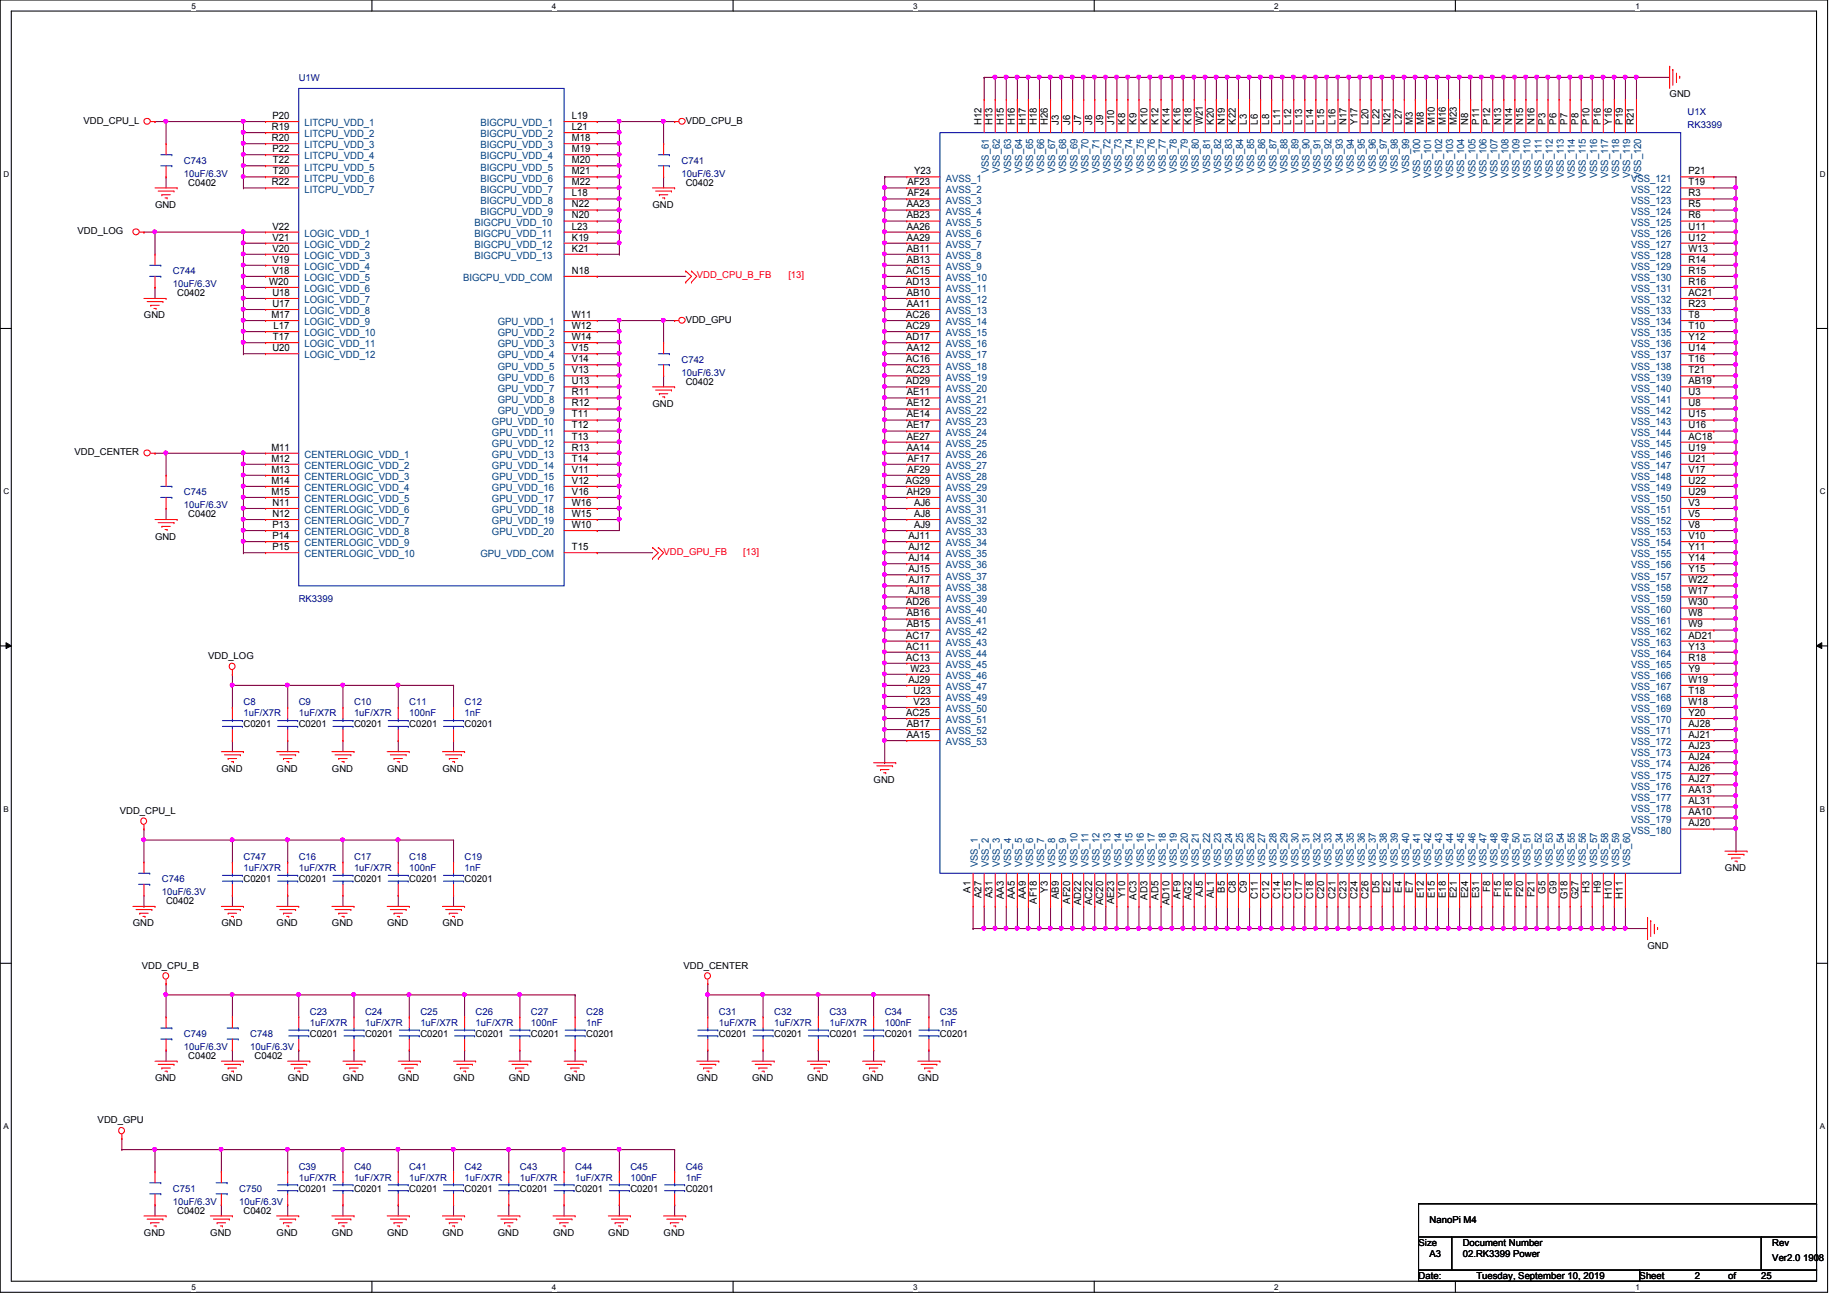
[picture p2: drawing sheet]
<svg xmlns="http://www.w3.org/2000/svg" width="297mm" height="210mm" viewBox="0 0 297 210" stroke-linecap="round" stroke-linejoin="round" font-family="sans-serif">
<defs><g id="words">
<g font-size="1.6">
<text x="43.7" y="20.9">R19</text>
<text x="43.7" y="22.7">R20</text>
<text x="43.8" y="19.1">P20</text>
<text x="92" y="19.1">L19</text>
<text x="92" y="20.9">L21</text>
<text x="92" y="22.7">M18</text>
<text x="157.9" y="20.1" transform="rotate(-90 157.9 20.1)">H12</text>
<text x="159.6" y="20.1" transform="rotate(-90 159.6 20.1)">H13</text>
<text x="161.4" y="20.1" transform="rotate(-90 161.4 20.1)">H15</text>
<text x="163.2" y="20.1" transform="rotate(-90 163.2 20.1)">H16</text>
<text x="165" y="20.1" transform="rotate(-90 165 20.1)">H17</text>
<text x="166.7" y="20.1" transform="rotate(-90 166.7 20.1)">H18</text>
<text x="168.5" y="20.1" transform="rotate(-90 168.5 20.1)">H26</text>
<text x="170.3" y="20.1" transform="rotate(-90 170.3 20.1)">J3</text>
<text x="172.1" y="20.1" transform="rotate(-90 172.1 20.1)">J6</text>
<text x="173.9" y="20.1" transform="rotate(-90 173.9 20.1)">J7</text>
<text x="175.6" y="20.1" transform="rotate(-90 175.6 20.1)">J8</text>
<text x="177.4" y="20.1" transform="rotate(-90 177.4 20.1)">J9</text>
<text x="179.2" y="20.1" transform="rotate(-90 179.2 20.1)">J10</text>
<text x="181" y="20.1" transform="rotate(-90 181 20.1)">K8</text>
<text x="182.7" y="20.1" transform="rotate(-90 182.7 20.1)">K9</text>
<text x="184.5" y="20.1" transform="rotate(-90 184.5 20.1)">K10</text>
<text x="186.3" y="20.1" transform="rotate(-90 186.3 20.1)">K12</text>
<text x="188.1" y="20.1" transform="rotate(-90 188.1 20.1)">K14</text>
<text x="189.9" y="20.1" transform="rotate(-90 189.9 20.1)">K16</text>
<text x="191.6" y="20.1" transform="rotate(-90 191.6 20.1)">K18</text>
<text x="193.4" y="20.1" transform="rotate(-90 193.4 20.1)">W21</text>
<text x="195.2" y="20.1" transform="rotate(-90 195.2 20.1)">K20</text>
<text x="197" y="20.1" transform="rotate(-90 197 20.1)">N19</text>
<text x="198.8" y="20.1" transform="rotate(-90 198.8 20.1)">K22</text>
<text x="200.5" y="20.1" transform="rotate(-90 200.5 20.1)">L3</text>
<text x="202.3" y="20.1" transform="rotate(-90 202.3 20.1)">L6</text>
<text x="204.1" y="20.1" transform="rotate(-90 204.1 20.1)">L8</text>
<text x="205.9" y="20.1" transform="rotate(-90 205.9 20.1)">L11</text>
<text x="207.6" y="20.1" transform="rotate(-90 207.6 20.1)">L12</text>
<text x="209.4" y="20.1" transform="rotate(-90 209.4 20.1)">L13</text>
<text x="211.2" y="20.1" transform="rotate(-90 211.2 20.1)">L14</text>
<text x="213" y="20.1" transform="rotate(-90 213 20.1)">L15</text>
<text x="214.8" y="20.1" transform="rotate(-90 214.8 20.1)">L16</text>
<text x="216.5" y="20.1" transform="rotate(-90 216.5 20.1)">N17</text>
<text x="218.3" y="20.1" transform="rotate(-90 218.3 20.1)">Y17</text>
<text x="220.1" y="20.1" transform="rotate(-90 220.1 20.1)">L20</text>
<text x="221.9" y="20.1" transform="rotate(-90 221.9 20.1)">L22</text>
<text x="223.6" y="20.1" transform="rotate(-90 223.6 20.1)">N21</text>
<text x="225.4" y="20.1" transform="rotate(-90 225.4 20.1)">L27</text>
<text x="227.2" y="20.1" transform="rotate(-90 227.2 20.1)">M3</text>
<text x="229" y="20.1" transform="rotate(-90 229 20.1)">M8</text>
<text x="230.8" y="20.1" transform="rotate(-90 230.8 20.1)">M10</text>
<text x="232.5" y="20.1" transform="rotate(-90 232.5 20.1)">M16</text>
<text x="234.3" y="20.1" transform="rotate(-90 234.3 20.1)">M23</text>
<text x="236.1" y="20.1" transform="rotate(-90 236.1 20.1)">N8</text>
<text x="237.9" y="20.1" transform="rotate(-90 237.9 20.1)">P11</text>
<text x="239.6" y="20.1" transform="rotate(-90 239.6 20.1)">P12</text>
<text x="241.4" y="20.1" transform="rotate(-90 241.4 20.1)">N13</text>
<text x="243.2" y="20.1" transform="rotate(-90 243.2 20.1)">N14</text>
<text x="245" y="20.1" transform="rotate(-90 245 20.1)">N15</text>
<text x="246.8" y="20.1" transform="rotate(-90 246.8 20.1)">N16</text>
<text x="248.5" y="20.1" transform="rotate(-90 248.5 20.1)">P3</text>
<text x="250.3" y="20.1" transform="rotate(-90 250.3 20.1)">P6</text>
<text x="252.1" y="20.1" transform="rotate(-90 252.1 20.1)">P7</text>
<text x="253.9" y="20.1" transform="rotate(-90 253.9 20.1)">P8</text>
<text x="255.6" y="20.1" transform="rotate(-90 255.6 20.1)">P10</text>
<text x="257.4" y="20.1" transform="rotate(-90 257.4 20.1)">P16</text>
<text x="259.2" y="20.1" transform="rotate(-90 259.2 20.1)">Y16</text>
<text x="261" y="20.1" transform="rotate(-90 261 20.1)">P19</text>
<text x="262.8" y="20.1" transform="rotate(-90 262.8 20.1)">R21</text>
<text x="43.7" y="29.8">R22</text>
<text x="43.8" y="24.5">P22</text>
<text x="43.9" y="26.2">T22</text>
<text x="43.9" y="28">T20</text>
<text x="92" y="28">M21</text>
<text x="92" y="29.8">M22</text>
<text x="92" y="24.5">M19</text>
<text x="92" y="26.2">M20</text>
<text x="145.9" y="29.8">AF23</text>
<text x="147" y="28">Y23</text>
<text x="271.6" y="28">P21</text>
<text x="271.6" y="29.8">T19</text>
<text x="92" y="31.6">L18</text>
<text x="92" y="33.4">N22</text>
<text x="92" y="35.1">N20</text>
<text x="145.8" y="33.4">AA23</text>
<text x="145.8" y="35.1">AB23</text>
<text x="145.9" y="31.6">AF24</text>
<text x="271.6" y="31.6">R3</text>
<text x="271.6" y="33.4">R5</text>
<text x="271.6" y="35.1">R6</text>
<text x="43.8" y="36.9">V22</text>
<text x="43.8" y="38.7">V21</text>
<text x="43.8" y="40.5">V20</text>
<text x="92" y="36.9">L23</text>
<text x="92" y="38.7">K19</text>
<text x="92" y="40.5">K21</text>
<text x="145.8" y="36.9">AA26</text>
<text x="145.8" y="38.7">AA29</text>
<text x="145.8" y="40.5">AB11</text>
<text x="271.6" y="36.9">U11</text>
<text x="271.6" y="38.7">U12</text>
<text x="271.6" y="40.5">W13</text>
<text x="43.3" y="45.8">W20</text>
<text x="43.8" y="42.2">V19</text>
<text x="43.8" y="44">V18</text>
<text x="43.8" y="47.6">U18</text>
<text x="92" y="44">N18</text>
<text x="145.8" y="44">AC15</text>
<text x="145.8" y="45.8">AD13</text>
<text x="145.8" y="42.2">AB13</text>
<text x="145.8" y="47.6">AB10</text>
<text x="271.6" y="42.2">R14</text>
<text x="271.6" y="44">R15</text>
<text x="271.6" y="45.8">R16</text>
<text x="271.6" y="47.6">AC21</text>
<text x="43.6" y="51.1">M17</text>
<text x="43.8" y="49.4">U17</text>
<text x="44" y="52.9">L17</text>
<text x="92" y="51.1">W11</text>
<text x="92" y="52.9">W12</text>
<text x="145.8" y="51.1">AC26</text>
<text x="145.8" y="52.9">AC29</text>
<text x="145.8" y="49.4">AA11</text>
<text x="271.6" y="49.4">R23</text>
<text x="271.6" y="51.1">T8</text>
<text x="271.6" y="52.9">T10</text>
<text x="43.8" y="56.5">U20</text>
<text x="43.9" y="54.7">T17</text>
<text x="92" y="54.7">W14</text>
<text x="92" y="56.5">V15</text>
<text x="92" y="58.3">V14</text>
<text x="145.8" y="54.7">AD17</text>
<text x="145.8" y="58.3">AC16</text>
<text x="145.8" y="56.5">AA12</text>
<text x="271.6" y="54.7">Y12</text>
<text x="271.6" y="56.5">U14</text>
<text x="271.6" y="58.3">T16</text>
<text x="92" y="60">V13</text>
<text x="92" y="61.8">U13</text>
<text x="92" y="63.6">R11</text>
<text x="92" y="65.4">R12</text>
<text x="145.8" y="60">AC23</text>
<text x="145.8" y="61.8">AD29</text>
<text x="145.8" y="63.6">AE11</text>
<text x="145.8" y="65.4">AE12</text>
<text x="271.6" y="60">T21</text>
<text x="271.6" y="61.8">AB19</text>
<text x="271.6" y="63.6">U3</text>
<text x="271.6" y="65.4">U8</text>
<text x="92" y="67.1">T11</text>
<text x="92" y="68.9">T12</text>
<text x="92" y="70.7">T13</text>
<text x="145.8" y="67.1">AE14</text>
<text x="145.8" y="68.9">AE17</text>
<text x="145.8" y="70.7">AE27</text>
<text x="271.6" y="67.1">U15</text>
<text x="271.6" y="68.9">U16</text>
<text x="271.6" y="70.7">AC18</text>
<text x="43.6" y="72.5">M11</text>
<text x="43.6" y="74.3">M12</text>
<text x="43.6" y="76">M13</text>
<text x="43.6" y="77.8">M14</text>
<text x="92" y="72.5">R13</text>
<text x="92" y="74.3">T14</text>
<text x="92" y="76">V11</text>
<text x="92" y="77.8">V12</text>
<text x="145.7" y="77.8">AG29</text>
<text x="145.8" y="72.5">AA14</text>
<text x="145.9" y="74.3">AF17</text>
<text x="145.9" y="76">AF29</text>
<text x="271.6" y="72.5">U19</text>
<text x="271.6" y="74.3">U21</text>
<text x="271.6" y="76">V17</text>
<text x="271.6" y="77.8">U22</text>
<text x="43.6" y="79.6">M15</text>
<text x="43.8" y="81.4">N11</text>
<text x="43.8" y="83.1">N12</text>
<text x="92" y="79.6">V16</text>
<text x="92" y="81.4">W16</text>
<text x="92" y="83.1">W15</text>
<text x="145.8" y="79.6">AH29</text>
<text x="147" y="81.4">AJ6</text>
<text x="147" y="83.1">AJ8</text>
<text x="271.6" y="79.6">U29</text>
<text x="271.6" y="81.4">V3</text>
<text x="271.6" y="83.1">V5</text>
<text x="43.8" y="84.9">P13</text>
<text x="43.8" y="86.7">P14</text>
<text x="43.8" y="88.5">P15</text>
<text x="92" y="84.9">W10</text>
<text x="92" y="88.5">T15</text>
<text x="146.1" y="86.7">AJ11</text>
<text x="146.1" y="88.5">AJ12</text>
<text x="147" y="84.9">AJ9</text>
<text x="271.6" y="84.9">V8</text>
<text x="271.6" y="86.7">V10</text>
<text x="271.6" y="88.5">Y11</text>
<text x="146.1" y="90.3">AJ14</text>
<text x="146.1" y="92">AJ15</text>
<text x="146.1" y="93.8">AJ17</text>
<text x="146.1" y="95.6">AJ18</text>
<text x="271.6" y="90.3">Y14</text>
<text x="271.6" y="92">Y15</text>
<text x="271.6" y="93.8">W22</text>
<text x="271.6" y="95.6">W17</text>
<text x="145.8" y="97.4">AD26</text>
<text x="145.8" y="99.1">AB16</text>
<text x="145.8" y="100.9">AB15</text>
<text x="271.6" y="97.4">W30</text>
<text x="271.6" y="99.1">W8</text>
<text x="271.6" y="100.9">W9</text>
<text x="145.8" y="102.7">AC17</text>
<text x="145.8" y="104.5">AC11</text>
<text x="145.8" y="106.3">AC13</text>
<text x="271.6" y="102.7">AD21</text>
<text x="271.6" y="104.5">Y13</text>
<text x="271.6" y="106.3">R18</text>
<text x="146.1" y="109.8">AJ29</text>
<text x="146.4" y="108">W23</text>
<text x="146.9" y="111.6">U23</text>
<text x="146.9" y="113.4">V23</text>
<text x="271.6" y="108">Y9</text>
<text x="271.6" y="109.8">W19</text>
<text x="271.6" y="111.6">T18</text>
<text x="271.6" y="113.4">W18</text>
<text x="145.8" y="115.1">AC25</text>
<text x="145.8" y="116.9">AB17</text>
<text x="145.8" y="118.7">AA15</text>
<text x="271.6" y="116.9">AJ28</text>
<text x="271.6" y="115.1">Y20</text>
<text x="271.6" y="118.7">AJ21</text>
<text x="271.6" y="120.5">AJ23</text>
<text x="271.6" y="122.3">AJ24</text>
<text x="271.6" y="124">AJ26</text>
<text x="271.6" y="125.8">AJ27</text>
<text x="271.6" y="131.1">AA10</text>
<text x="271.6" y="127.6">AA13</text>
<text x="271.6" y="129.4">AL31</text>
<text x="271.6" y="132.9">AJ20</text>
<text x="156.1" y="143.6" transform="rotate(-90 156.1 143.6)">A1</text>
<text x="168.5" y="143.6" transform="rotate(-90 168.5 143.6)">Y3</text>
<text x="197" y="143.6" transform="rotate(-90 197 143.6)">B5</text>
<text x="198.8" y="143.7" transform="rotate(-90 198.8 143.7)">C8</text>
<text x="200.5" y="143.7" transform="rotate(-90 200.5 143.7)">C9</text>
<text x="221.9" y="143.7" transform="rotate(-90 221.9 143.7)">D5</text>
<text x="223.6" y="143.6" transform="rotate(-90 223.6 143.6)">E2</text>
<text x="225.4" y="143.6" transform="rotate(-90 225.4 143.6)">E4</text>
<text x="227.2" y="143.6" transform="rotate(-90 227.2 143.6)">E7</text>
<text x="239.6" y="143.5" transform="rotate(-90 239.6 143.5)">F8</text>
<text x="248.5" y="143.8" transform="rotate(-90 248.5 143.8)">G5</text>
<text x="250.3" y="143.8" transform="rotate(-90 250.3 143.8)">G9</text>
<text x="255.6" y="143.7" transform="rotate(-90 255.6 143.7)">H3</text>
<text x="257.4" y="143.7" transform="rotate(-90 257.4 143.7)">H9</text>
<text x="157.9" y="144.4" transform="rotate(-90 157.9 144.4)">A27</text>
<text x="159.6" y="144.4" transform="rotate(-90 159.6 144.4)">A31</text>
<text x="161.4" y="144.6" transform="rotate(-90 161.4 144.6)">AA3</text>
<text x="163.2" y="144.6" transform="rotate(-90 163.2 144.6)">AA5</text>
<text x="165" y="144.6" transform="rotate(-90 165 144.6)">AA9</text>
<text x="166.7" y="145.4" transform="rotate(-90 166.7 145.4)">AF18</text>
<text x="170.3" y="144.6" transform="rotate(-90 170.3 144.6)">AB9</text>
<text x="172.1" y="145.4" transform="rotate(-90 172.1 145.4)">AF20</text>
<text x="173.9" y="145.5" transform="rotate(-90 173.9 145.5)">AD22</text>
<text x="175.6" y="145.5" transform="rotate(-90 175.6 145.5)">AC22</text>
<text x="177.4" y="145.5" transform="rotate(-90 177.4 145.5)">AC20</text>
<text x="179.2" y="145.5" transform="rotate(-90 179.2 145.5)">AE23</text>
<text x="181" y="144.4" transform="rotate(-90 181 144.4)">Y10</text>
<text x="182.7" y="144.7" transform="rotate(-90 182.7 144.7)">AC3</text>
<text x="184.5" y="144.7" transform="rotate(-90 184.5 144.7)">AD3</text>
<text x="186.3" y="144.7" transform="rotate(-90 186.3 144.7)">AD5</text>
<text x="188.1" y="145.5" transform="rotate(-90 188.1 145.5)">AD10</text>
<text x="189.9" y="144.5" transform="rotate(-90 189.9 144.5)">AF9</text>
<text x="191.6" y="144.8" transform="rotate(-90 191.6 144.8)">AG2</text>
<text x="193.4" y="144.4" transform="rotate(-90 193.4 144.4)">AJ5</text>
<text x="195.2" y="144.4" transform="rotate(-90 195.2 144.4)">AL1</text>
<text x="202.3" y="144.5" transform="rotate(-90 202.3 144.5)">C11</text>
<text x="204.1" y="144.5" transform="rotate(-90 204.1 144.5)">C12</text>
<text x="205.9" y="144.5" transform="rotate(-90 205.9 144.5)">C14</text>
<text x="207.6" y="144.5" transform="rotate(-90 207.6 144.5)">C15</text>
<text x="209.4" y="144.5" transform="rotate(-90 209.4 144.5)">C17</text>
<text x="211.2" y="144.5" transform="rotate(-90 211.2 144.5)">C18</text>
<text x="213" y="144.5" transform="rotate(-90 213 144.5)">C20</text>
<text x="214.8" y="144.5" transform="rotate(-90 214.8 144.5)">C21</text>
<text x="216.5" y="144.5" transform="rotate(-90 216.5 144.5)">C23</text>
<text x="218.3" y="144.5" transform="rotate(-90 218.3 144.5)">C24</text>
<text x="220.1" y="144.5" transform="rotate(-90 220.1 144.5)">C26</text>
<text x="229" y="144.4" transform="rotate(-90 229 144.4)">E12</text>
<text x="230.8" y="144.4" transform="rotate(-90 230.8 144.4)">E15</text>
<text x="232.5" y="144.4" transform="rotate(-90 232.5 144.4)">E18</text>
<text x="234.3" y="144.4" transform="rotate(-90 234.3 144.4)">E21</text>
<text x="236.1" y="144.4" transform="rotate(-90 236.1 144.4)">E24</text>
<text x="237.9" y="144.4" transform="rotate(-90 237.9 144.4)">E31</text>
<text x="241.4" y="144.4" transform="rotate(-90 241.4 144.4)">F15</text>
<text x="243.2" y="144.4" transform="rotate(-90 243.2 144.4)">F18</text>
<text x="245" y="144.4" transform="rotate(-90 245 144.4)">F20</text>
<text x="246.8" y="144.4" transform="rotate(-90 246.8 144.4)">F21</text>
<text x="252.1" y="144.6" transform="rotate(-90 252.1 144.6)">G18</text>
<text x="253.9" y="144.6" transform="rotate(-90 253.9 144.6)">G27</text>
<text x="259.2" y="144.5" transform="rotate(-90 259.2 144.5)">H10</text>
<text x="261" y="144.5" transform="rotate(-90 261 144.5)">H11</text>
</g>
<g font-size="1.6" fill="#004080">
<text x="49" y="20.3">LITCPU_VDD_1</text>
<text x="49" y="22.1">LITCPU_VDD_2</text>
<text x="49" y="23.9">LITCPU_VDD_3</text>
<text x="77.3" y="20.3">BIGCPU_VDD_1</text>
<text x="77.3" y="22.1">BIGCPU_VDD_2</text>
<text x="77.3" y="23.9">BIGCPU_VDD_3</text>
<text x="49" y="25.7">LITCPU_VDD_4</text>
<text x="49" y="27.4">LITCPU_VDD_5</text>
<text x="49" y="29.2">LITCPU_VDD_6</text>
<text x="77.3" y="29.2">BIGCPU_VDD_6</text>
<text x="77.3" y="25.7">BIGCPU_VDD_4</text>
<text x="77.3" y="27.4">BIGCPU_VDD_5</text>
<text x="152.1" y="29.2">AVSS_1</text>
<text x="159" y="27.9" transform="rotate(-90 159 27.9)">VSS_61</text>
<text x="160.8" y="27.9" transform="rotate(-90 160.8 27.9)">VSS_62</text>
<text x="162.6" y="27.9" transform="rotate(-90 162.6 27.9)">VSS_63</text>
<text x="164.4" y="27.9" transform="rotate(-90 164.4 27.9)">VSS_64</text>
<text x="166.2" y="27.9" transform="rotate(-90 166.2 27.9)">VSS_65</text>
<text x="167.9" y="27.9" transform="rotate(-90 167.9 27.9)">VSS_66</text>
<text x="169.7" y="27.9" transform="rotate(-90 169.7 27.9)">VSS_67</text>
<text x="171.5" y="27.9" transform="rotate(-90 171.5 27.9)">VSS_68</text>
<text x="173.3" y="27.9" transform="rotate(-90 173.3 27.9)">VSS_69</text>
<text x="175" y="27.9" transform="rotate(-90 175 27.9)">VSS_70</text>
<text x="176.8" y="27.9" transform="rotate(-90 176.8 27.9)">VSS_71</text>
<text x="178.6" y="27.9" transform="rotate(-90 178.6 27.9)">VSS_72</text>
<text x="180.4" y="27.9" transform="rotate(-90 180.4 27.9)">VSS_73</text>
<text x="182.2" y="27.9" transform="rotate(-90 182.2 27.9)">VSS_74</text>
<text x="183.9" y="27.9" transform="rotate(-90 183.9 27.9)">VSS_75</text>
<text x="185.7" y="27.9" transform="rotate(-90 185.7 27.9)">VSS_76</text>
<text x="187.5" y="27.9" transform="rotate(-90 187.5 27.9)">VSS_77</text>
<text x="189.3" y="27.9" transform="rotate(-90 189.3 27.9)">VSS_78</text>
<text x="191" y="27.9" transform="rotate(-90 191 27.9)">VSS_79</text>
<text x="192.8" y="27.9" transform="rotate(-90 192.8 27.9)">VSS_80</text>
<text x="194.6" y="27.9" transform="rotate(-90 194.6 27.9)">VSS_81</text>
<text x="196.4" y="27.9" transform="rotate(-90 196.4 27.9)">VSS_82</text>
<text x="198.2" y="27.9" transform="rotate(-90 198.2 27.9)">VSS_83</text>
<text x="199.9" y="27.9" transform="rotate(-90 199.9 27.9)">VSS_84</text>
<text x="201.7" y="27.9" transform="rotate(-90 201.7 27.9)">VSS_85</text>
<text x="203.5" y="27.9" transform="rotate(-90 203.5 27.9)">VSS_86</text>
<text x="205.3" y="27.9" transform="rotate(-90 205.3 27.9)">VSS_87</text>
<text x="207" y="27.9" transform="rotate(-90 207 27.9)">VSS_88</text>
<text x="208.8" y="27.9" transform="rotate(-90 208.8 27.9)">VSS_89</text>
<text x="210.6" y="27.9" transform="rotate(-90 210.6 27.9)">VSS_90</text>
<text x="212.4" y="27.9" transform="rotate(-90 212.4 27.9)">VSS_91</text>
<text x="214.2" y="27.9" transform="rotate(-90 214.2 27.9)">VSS_92</text>
<text x="215.9" y="27.9" transform="rotate(-90 215.9 27.9)">VSS_93</text>
<text x="217.7" y="27.9" transform="rotate(-90 217.7 27.9)">VSS_94</text>
<text x="219.5" y="27.9" transform="rotate(-90 219.5 27.9)">VSS_95</text>
<text x="221.3" y="27.9" transform="rotate(-90 221.3 27.9)">VSS_96</text>
<text x="223.1" y="27.9" transform="rotate(-90 223.1 27.9)">VSS_97</text>
<text x="224.8" y="27.9" transform="rotate(-90 224.8 27.9)">VSS_98</text>
<text x="226.6" y="27.9" transform="rotate(-90 226.6 27.9)">VSS_99</text>
<text x="228.4" y="28.7" transform="rotate(-90 228.4 28.7)">VSS_100</text>
<text x="230.2" y="28.7" transform="rotate(-90 230.2 28.7)">VSS_101</text>
<text x="231.9" y="28.7" transform="rotate(-90 231.9 28.7)">VSS_102</text>
<text x="233.7" y="28.7" transform="rotate(-90 233.7 28.7)">VSS_103</text>
<text x="235.5" y="28.7" transform="rotate(-90 235.5 28.7)">VSS_104</text>
<text x="237.3" y="28.7" transform="rotate(-90 237.3 28.7)">VSS_105</text>
<text x="239.1" y="28.7" transform="rotate(-90 239.1 28.7)">VSS_106</text>
<text x="240.8" y="28.7" transform="rotate(-90 240.8 28.7)">VSS_107</text>
<text x="242.6" y="28.7" transform="rotate(-90 242.6 28.7)">VSS_108</text>
<text x="244.4" y="28.7" transform="rotate(-90 244.4 28.7)">VSS_109</text>
<text x="246.2" y="28.7" transform="rotate(-90 246.2 28.7)">VSS_110</text>
<text x="247.9" y="28.7" transform="rotate(-90 247.9 28.7)">VSS_111</text>
<text x="249.7" y="28.7" transform="rotate(-90 249.7 28.7)">VSS_112</text>
<text x="251.5" y="28.7" transform="rotate(-90 251.5 28.7)">VSS_113</text>
<text x="253.3" y="28.7" transform="rotate(-90 253.3 28.7)">VSS_114</text>
<text x="255.1" y="28.7" transform="rotate(-90 255.1 28.7)">VSS_115</text>
<text x="256.8" y="28.7" transform="rotate(-90 256.8 28.7)">VSS_116</text>
<text x="258.6" y="28.7" transform="rotate(-90 258.6 28.7)">VSS_117</text>
<text x="260.4" y="28.7" transform="rotate(-90 260.4 28.7)">VSS_118</text>
<text x="262.2" y="28.7" transform="rotate(-90 262.2 28.7)">VSS_119</text>
<text x="262.3" y="29.2">VSS_121</text>
<text x="263.9" y="28.7" transform="rotate(-90 263.9 28.7)">VSS_120</text>
<text x="49" y="31">LITCPU_VDD_7</text>
<text x="77.3" y="31">BIGCPU_VDD_7</text>
<text x="77.3" y="32.8">BIGCPU_VDD_8</text>
<text x="77.3" y="34.5">BIGCPU_VDD_9</text>
<text x="152.1" y="31">AVSS_2</text>
<text x="152.1" y="32.8">AVSS_3</text>
<text x="152.1" y="34.5">AVSS_4</text>
<text x="262.3" y="31">VSS_122</text>
<text x="262.3" y="32.8">VSS_123</text>
<text x="262.3" y="34.5">VSS_124</text>
<text x="49" y="38.1">LOGIC_VDD_1</text>
<text x="49" y="39.9">LOGIC_VDD_2</text>
<text x="49" y="41.7">LOGIC_VDD_3</text>
<text x="76.3" y="36.3">BIGCPU_VDD_10</text>
<text x="76.3" y="38.1">BIGCPU_VDD_11</text>
<text x="76.3" y="39.9">BIGCPU_VDD_12</text>
<text x="76.3" y="41.7">BIGCPU_VDD_13</text>
<text x="152.1" y="36.3">AVSS_5</text>
<text x="152.1" y="38.1">AVSS_6</text>
<text x="152.1" y="39.9">AVSS_7</text>
<text x="152.1" y="41.7">AVSS_8</text>
<text x="262.3" y="36.3">VSS_125</text>
<text x="262.3" y="38.1">VSS_126</text>
<text x="262.3" y="39.9">VSS_127</text>
<text x="262.3" y="41.7">VSS_128</text>
<text x="49" y="43.4">LOGIC_VDD_4</text>
<text x="49" y="45.2">LOGIC_VDD_5</text>
<text x="49" y="47">LOGIC_VDD_6</text>
<text x="74.5" y="45.2">BIGCPU_VDD_COM</text>
<text x="152.1" y="43.4">AVSS_9</text>
<text x="152.1" y="45.2">AVSS_10</text>
<text x="152.1" y="47">AVSS_11</text>
<text x="262.3" y="43.4">VSS_129</text>
<text x="262.3" y="45.2">VSS_130</text>
<text x="262.3" y="47">VSS_131</text>
<text x="49" y="48.8">LOGIC_VDD_7</text>
<text x="49" y="50.5">LOGIC_VDD_8</text>
<text x="49" y="52.3">LOGIC_VDD_9</text>
<text x="80" y="52.3">GPU_VDD_1</text>
<text x="152.1" y="48.8">AVSS_12</text>
<text x="152.1" y="50.5">AVSS_13</text>
<text x="152.1" y="52.3">AVSS_14</text>
<text x="262.3" y="48.8">VSS_132</text>
<text x="262.3" y="50.5">VSS_133</text>
<text x="262.3" y="52.3">VSS_134</text>
<text x="49" y="54.1">LOGIC_VDD_10</text>
<text x="49" y="55.9">LOGIC_VDD_11</text>
<text x="49" y="57.7">LOGIC_VDD_12</text>
<text x="80" y="54.1">GPU_VDD_2</text>
<text x="80" y="55.9">GPU_VDD_3</text>
<text x="80" y="57.7">GPU_VDD_4</text>
<text x="80" y="59.4">GPU_VDD_5</text>
<text x="152.1" y="54.1">AVSS_15</text>
<text x="152.1" y="55.9">AVSS_16</text>
<text x="152.1" y="57.7">AVSS_17</text>
<text x="152.1" y="59.4">AVSS_18</text>
<text x="262.3" y="54.1">VSS_135</text>
<text x="262.3" y="55.9">VSS_136</text>
<text x="262.3" y="57.7">VSS_137</text>
<text x="262.3" y="59.4">VSS_138</text>
<text x="80" y="61.2">GPU_VDD_6</text>
<text x="80" y="63">GPU_VDD_7</text>
<text x="80" y="64.8">GPU_VDD_8</text>
<text x="152.1" y="61.2">AVSS_19</text>
<text x="152.1" y="63">AVSS_20</text>
<text x="152.1" y="64.8">AVSS_21</text>
<text x="262.3" y="61.2">VSS_139</text>
<text x="262.3" y="63">VSS_140</text>
<text x="262.3" y="64.8">VSS_141</text>
<text x="79.1" y="68.3">GPU_VDD_10</text>
<text x="79.1" y="70.1">GPU_VDD_11</text>
<text x="79.1" y="71.9">GPU_VDD_12</text>
<text x="80" y="66.5">GPU_VDD_9</text>
<text x="152.1" y="66.5">AVSS_22</text>
<text x="152.1" y="68.3">AVSS_23</text>
<text x="152.1" y="70.1">AVSS_24</text>
<text x="152.1" y="71.9">AVSS_25</text>
<text x="262.3" y="66.5">VSS_142</text>
<text x="262.3" y="68.3">VSS_143</text>
<text x="262.3" y="70.1">VSS_144</text>
<text x="262.3" y="71.9">VSS_145</text>
<text x="49" y="73.7">CENTERLOGIC_VDD_1</text>
<text x="49" y="75.4">CENTERLOGIC_VDD_2</text>
<text x="49" y="77.2">CENTERLOGIC_VDD_3</text>
<text x="79.1" y="73.7">GPU_VDD_13</text>
<text x="79.1" y="75.4">GPU_VDD_14</text>
<text x="79.1" y="77.2">GPU_VDD_15</text>
<text x="152.1" y="73.7">AVSS_26</text>
<text x="152.1" y="75.4">AVSS_27</text>
<text x="152.1" y="77.2">AVSS_28</text>
<text x="262.3" y="73.7">VSS_146</text>
<text x="262.3" y="75.4">VSS_147</text>
<text x="262.3" y="77.2">VSS_148</text>
<text x="49" y="79">CENTERLOGIC_VDD_4</text>
<text x="49" y="80.8">CENTERLOGIC_VDD_5</text>
<text x="49" y="82.6">CENTERLOGIC_VDD_6</text>
<text x="79.1" y="79">GPU_VDD_16</text>
<text x="79.1" y="80.8">GPU_VDD_17</text>
<text x="79.1" y="82.6">GPU_VDD_18</text>
<text x="152.1" y="79">AVSS_29</text>
<text x="152.1" y="80.8">AVSS_30</text>
<text x="152.1" y="82.6">AVSS_31</text>
<text x="262.3" y="79">VSS_149</text>
<text x="262.3" y="80.8">VSS_150</text>
<text x="262.3" y="82.6">VSS_151</text>
<text x="49" y="84.3">CENTERLOGIC_VDD_7</text>
<text x="49" y="86.1">CENTERLOGIC_VDD_8</text>
<text x="49" y="87.9">CENTERLOGIC_VDD_9</text>
<text x="49" y="89.7">CENTERLOGIC_VDD_10</text>
<text x="77.3" y="89.7">GPU_VDD_COM</text>
<text x="79.1" y="84.3">GPU_VDD_19</text>
<text x="79.1" y="86.1">GPU_VDD_20</text>
<text x="152.1" y="84.3">AVSS_32</text>
<text x="152.1" y="86.1">AVSS_33</text>
<text x="152.1" y="87.9">AVSS_34</text>
<text x="152.1" y="89.7">AVSS_35</text>
<text x="262.3" y="84.3">VSS_152</text>
<text x="262.3" y="86.1">VSS_153</text>
<text x="262.3" y="87.9">VSS_154</text>
<text x="262.3" y="89.7">VSS_155</text>
<text x="152.1" y="91.4">AVSS_36</text>
<text x="152.1" y="93.2">AVSS_37</text>
<text x="152.1" y="95">AVSS_38</text>
<text x="262.3" y="91.4">VSS_156</text>
<text x="262.3" y="93.2">VSS_157</text>
<text x="262.3" y="95">VSS_158</text>
<text x="152.1" y="96.8">AVSS_39</text>
<text x="152.1" y="98.6">AVSS_40</text>
<text x="152.1" y="100.3">AVSS_41</text>
<text x="262.3" y="96.8">VSS_159</text>
<text x="262.3" y="98.6">VSS_160</text>
<text x="262.3" y="100.3">VSS_161</text>
<text x="152.1" y="102.1">AVSS_42</text>
<text x="152.1" y="103.9">AVSS_43</text>
<text x="152.1" y="105.7">AVSS_44</text>
<text x="152.1" y="107.4">AVSS_45</text>
<text x="262.3" y="102.1">VSS_162</text>
<text x="262.3" y="103.9">VSS_163</text>
<text x="262.3" y="105.7">VSS_164</text>
<text x="262.3" y="107.4">VSS_165</text>
<text x="152.1" y="109.2">AVSS_46</text>
<text x="152.1" y="111">AVSS_47</text>
<text x="152.1" y="112.8">AVSS_49</text>
<text x="262.3" y="109.2">VSS_166</text>
<text x="262.3" y="111">VSS_167</text>
<text x="262.3" y="112.8">VSS_168</text>
<text x="152.1" y="114.6">AVSS_50</text>
<text x="152.1" y="116.3">AVSS_51</text>
<text x="152.1" y="118.1">AVSS_52</text>
<text x="152.1" y="119.9">AVSS_53</text>
<text x="262.3" y="118.1">VSS_171</text>
<text x="262.3" y="116.3">VSS_170</text>
<text x="262.3" y="114.6">VSS_169</text>
<text x="262.3" y="119.9">VSS_172</text>
<text x="262.3" y="121.7">VSS_173</text>
<text x="262.3" y="123.4">VSS_174</text>
<text x="262.3" y="125.2">VSS_175</text>
<text x="262.3" y="128.8">VSS_177</text>
<text x="262.3" y="127">VSS_176</text>
<text x="262.3" y="130.6">VSS_178</text>
<text x="262.3" y="132.3">VSS_179</text>
<text x="262.3" y="134.1">VSS_180</text>
<text x="157.3" y="139.5" transform="rotate(-90 157.3 139.5)">VSS_1</text>
<text x="159" y="139.5" transform="rotate(-90 159 139.5)">VSS_2</text>
<text x="160.8" y="139.5" transform="rotate(-90 160.8 139.5)">VSS_3</text>
<text x="162.6" y="139.5" transform="rotate(-90 162.6 139.5)">VSS_4</text>
<text x="164.4" y="139.5" transform="rotate(-90 164.4 139.5)">VSS_5</text>
<text x="166.2" y="139.5" transform="rotate(-90 166.2 139.5)">VSS_6</text>
<text x="167.9" y="139.5" transform="rotate(-90 167.9 139.5)">VSS_7</text>
<text x="169.7" y="139.5" transform="rotate(-90 169.7 139.5)">VSS_8</text>
<text x="171.5" y="139.5" transform="rotate(-90 171.5 139.5)">VSS_9</text>
<text x="173.3" y="139.5" transform="rotate(-90 173.3 139.5)">VSS_10</text>
<text x="175" y="139.5" transform="rotate(-90 175 139.5)">VSS_11</text>
<text x="176.8" y="139.5" transform="rotate(-90 176.8 139.5)">VSS_12</text>
<text x="178.6" y="139.5" transform="rotate(-90 178.6 139.5)">VSS_13</text>
<text x="180.4" y="139.5" transform="rotate(-90 180.4 139.5)">VSS_14</text>
<text x="182.2" y="139.5" transform="rotate(-90 182.2 139.5)">VSS_15</text>
<text x="183.9" y="139.5" transform="rotate(-90 183.9 139.5)">VSS_16</text>
<text x="185.7" y="139.5" transform="rotate(-90 185.7 139.5)">VSS_17</text>
<text x="187.5" y="139.5" transform="rotate(-90 187.5 139.5)">VSS_18</text>
<text x="189.3" y="139.5" transform="rotate(-90 189.3 139.5)">VSS_19</text>
<text x="191" y="139.5" transform="rotate(-90 191 139.5)">VSS_20</text>
<text x="192.8" y="139.5" transform="rotate(-90 192.8 139.5)">VSS_21</text>
<text x="194.6" y="139.5" transform="rotate(-90 194.6 139.5)">VSS_22</text>
<text x="196.4" y="139.5" transform="rotate(-90 196.4 139.5)">VSS_23</text>
<text x="198.2" y="139.5" transform="rotate(-90 198.2 139.5)">VSS_24</text>
<text x="199.9" y="139.5" transform="rotate(-90 199.9 139.5)">VSS_25</text>
<text x="201.7" y="139.5" transform="rotate(-90 201.7 139.5)">VSS_26</text>
<text x="203.5" y="139.5" transform="rotate(-90 203.5 139.5)">VSS_27</text>
<text x="205.3" y="139.5" transform="rotate(-90 205.3 139.5)">VSS_28</text>
<text x="207" y="139.5" transform="rotate(-90 207 139.5)">VSS_29</text>
<text x="208.8" y="139.5" transform="rotate(-90 208.8 139.5)">VSS_30</text>
<text x="210.6" y="139.5" transform="rotate(-90 210.6 139.5)">VSS_31</text>
<text x="212.4" y="139.5" transform="rotate(-90 212.4 139.5)">VSS_32</text>
<text x="214.2" y="139.5" transform="rotate(-90 214.2 139.5)">VSS_33</text>
<text x="215.9" y="139.5" transform="rotate(-90 215.9 139.5)">VSS_34</text>
<text x="217.7" y="139.5" transform="rotate(-90 217.7 139.5)">VSS_35</text>
<text x="219.5" y="139.5" transform="rotate(-90 219.5 139.5)">VSS_36</text>
<text x="221.3" y="139.5" transform="rotate(-90 221.3 139.5)">VSS_37</text>
<text x="223.1" y="139.5" transform="rotate(-90 223.1 139.5)">VSS_38</text>
<text x="224.8" y="139.5" transform="rotate(-90 224.8 139.5)">VSS_39</text>
<text x="226.6" y="139.5" transform="rotate(-90 226.6 139.5)">VSS_40</text>
<text x="228.4" y="139.5" transform="rotate(-90 228.4 139.5)">VSS_41</text>
<text x="230.2" y="139.5" transform="rotate(-90 230.2 139.5)">VSS_42</text>
<text x="231.9" y="139.5" transform="rotate(-90 231.9 139.5)">VSS_43</text>
<text x="233.7" y="139.5" transform="rotate(-90 233.7 139.5)">VSS_44</text>
<text x="235.5" y="139.5" transform="rotate(-90 235.5 139.5)">VSS_45</text>
<text x="237.3" y="139.5" transform="rotate(-90 237.3 139.5)">VSS_46</text>
<text x="239.1" y="139.5" transform="rotate(-90 239.1 139.5)">VSS_47</text>
<text x="240.8" y="139.5" transform="rotate(-90 240.8 139.5)">VSS_48</text>
<text x="242.6" y="139.5" transform="rotate(-90 242.6 139.5)">VSS_49</text>
<text x="244.4" y="139.5" transform="rotate(-90 244.4 139.5)">VSS_50</text>
<text x="246.2" y="139.5" transform="rotate(-90 246.2 139.5)">VSS_51</text>
<text x="247.9" y="139.5" transform="rotate(-90 247.9 139.5)">VSS_52</text>
<text x="249.7" y="139.5" transform="rotate(-90 249.7 139.5)">VSS_53</text>
<text x="251.5" y="139.5" transform="rotate(-90 251.5 139.5)">VSS_54</text>
<text x="253.3" y="139.5" transform="rotate(-90 253.3 139.5)">VSS_55</text>
<text x="255.1" y="139.5" transform="rotate(-90 255.1 139.5)">VSS_56</text>
<text x="256.8" y="139.5" transform="rotate(-90 256.8 139.5)">VSS_57</text>
<text x="258.6" y="139.5" transform="rotate(-90 258.6 139.5)">VSS_58</text>
<text x="260.4" y="139.5" transform="rotate(-90 260.4 139.5)">VSS_59</text>
<text x="262.2" y="139.5" transform="rotate(-90 262.2 139.5)">VSS_60</text>
</g>
<g font-size="1.5" fill="#000080">
<text x="48" y="13">U1W</text>
<text x="271.4" y="18.5">U1X</text>
<text x="271.4" y="20.7">RK3399</text>
<text x="29.6" y="26.3">C743</text>
<text x="29.6" y="28.4">10uF/6.3V</text>
<text x="109.6" y="26.3">C741</text>
<text x="109.6" y="28.4">10uF/6.3V</text>
<text x="27.8" y="44.1">C744</text>
<text x="27.8" y="46.2">10uF/6.3V</text>
<text x="109.6" y="58.3">C742</text>
<text x="109.6" y="60.5">10uF/6.3V</text>
<text x="29.6" y="79.7">C745</text>
<text x="29.6" y="81.8">10uF/6.3V</text>
<text x="48" y="96.8">RK3399</text>
<text x="39.2" y="113.5">C8</text>
<text x="48" y="113.5">C9</text>
<text x="56.9" y="113.5">C10</text>
<text x="65.8" y="113.5">C11</text>
<text x="74.7" y="113.5">C12</text>
<text x="39.2" y="115.2">1uF/X7R</text>
<text x="48" y="115.2">1uF/X7R</text>
<text x="56.9" y="115.2">1uF/X7R</text>
<text x="65.8" y="115.2">100nF</text>
<text x="74.7" y="115.2">1nF</text>
<text x="26" y="141.9">C746</text>
<text x="39.2" y="138.3">C747</text>
<text x="39.2" y="140.1">1uF/X7R</text>
<text x="48" y="138.3">C16</text>
<text x="48" y="140.1">1uF/X7R</text>
<text x="56.9" y="138.3">C17</text>
<text x="56.9" y="140.1">1uF/X7R</text>
<text x="65.8" y="138.3">C18</text>
<text x="65.8" y="140.1">100nF</text>
<text x="74.7" y="138.3">C19</text>
<text x="74.7" y="140.1">1nF</text>
<text x="26" y="144">10uF/6.3V</text>
<text x="29.6" y="166.8">C749</text>
<text x="40.3" y="166.8">C748</text>
<text x="49.8" y="163.2">C23</text>
<text x="49.8" y="165">1uF/X7R</text>
<text x="58.7" y="163.2">C24</text>
<text x="58.7" y="165">1uF/X7R</text>
<text x="67.6" y="163.2">C25</text>
<text x="67.6" y="165">1uF/X7R</text>
<text x="76.5" y="163.2">C26</text>
<text x="76.5" y="165">1uF/X7R</text>
<text x="85.4" y="163.2">C27</text>
<text x="85.4" y="165">100nF</text>
<text x="94.3" y="163.2">C28</text>
<text x="94.3" y="165">1nF</text>
<text x="115.6" y="163.2">C31</text>
<text x="115.6" y="165">1uF/X7R</text>
<text x="124.5" y="163.2">C32</text>
<text x="124.5" y="165">1uF/X7R</text>
<text x="133.4" y="163.2">C33</text>
<text x="133.4" y="165">1uF/X7R</text>
<text x="142.3" y="163.2">C34</text>
<text x="142.3" y="165">100nF</text>
<text x="151.2" y="163.2">C35</text>
<text x="151.2" y="165">1nF</text>
<text x="29.6" y="168.9">10uF/6.3V</text>
<text x="40.3" y="168.9">10uF/6.3V</text>
<text x="27.8" y="191.7">C751</text>
<text x="38.5" y="191.7">C750</text>
<text x="48" y="188.1">C39</text>
<text x="48" y="189.9">1uF/X7R</text>
<text x="56.9" y="188.1">C40</text>
<text x="56.9" y="189.9">1uF/X7R</text>
<text x="65.8" y="188.1">C41</text>
<text x="65.8" y="189.9">1uF/X7R</text>
<text x="74.7" y="188.1">C42</text>
<text x="74.7" y="189.9">1uF/X7R</text>
<text x="83.6" y="188.1">C43</text>
<text x="83.6" y="189.9">1uF/X7R</text>
<text x="92.5" y="188.1">C44</text>
<text x="92.5" y="189.9">1uF/X7R</text>
<text x="101.4" y="188.1">C45</text>
<text x="101.4" y="189.9">100nF</text>
<text x="110.3" y="188.1">C46</text>
<text x="110.3" y="189.9">1nF</text>
<text x="27.8" y="193.8">10uF/6.3V</text>
<text x="38.5" y="193.8">10uF/6.3V</text>
</g>
<g font-size="1.5">
<text x="268.5" y="15.7">GND</text>
<text x="13.4" y="19.9">VDD_CPU_L</text>
<text x="110.3" y="19.9">VDD_CPU_B</text>
<text x="30.3" y="29.9">C0402</text>
<text x="110.3" y="29.9">C0402</text>
<text x="24.9" y="33.4">GND</text>
<text x="104.9" y="33.4">GND</text>
<text x="12.5" y="37.7">VDD_LOG</text>
<text x="28.5" y="47.7">C0402</text>
<text x="23.2" y="51.2">GND</text>
<text x="110.3" y="51.9">VDD_GPU</text>
<text x="104.9" y="65.4">GND</text>
<text x="110.3" y="61.9">C0402</text>
<text x="12" y="73.2">VDD_CENTER</text>
<text x="30.3" y="83.2">C0402</text>
<text x="24.9" y="86.8">GND</text>
<text x="33.5" y="106">VDD_LOG</text>
<text x="39.2" y="117">C0201</text>
<text x="48" y="117">C0201</text>
<text x="56.9" y="117">C0201</text>
<text x="65.8" y="117">C0201</text>
<text x="74.7" y="117">C0201</text>
<text x="35.6" y="124.1">GND</text>
<text x="44.5" y="124.1">GND</text>
<text x="53.4" y="124.1">GND</text>
<text x="62.3" y="124.1">GND</text>
<text x="71.2" y="124.1">GND</text>
<text x="140.5" y="125.9">GND</text>
<text x="19.3" y="130.9">VDD_CPU_L</text>
<text x="39.2" y="141.9">C0201</text>
<text x="48" y="141.9">C0201</text>
<text x="56.9" y="141.9">C0201</text>
<text x="65.8" y="141.9">C0201</text>
<text x="74.7" y="141.9">C0201</text>
<text x="277.4" y="140.1">GND</text>
<text x="21.4" y="149">GND</text>
<text x="26.7" y="145.5">C0402</text>
<text x="35.6" y="149">GND</text>
<text x="44.5" y="149">GND</text>
<text x="53.4" y="149">GND</text>
<text x="62.3" y="149">GND</text>
<text x="71.2" y="149">GND</text>
<text x="22.8" y="155.8">VDD_CPU_B</text>
<text x="109.9" y="155.8">VDD_CENTER</text>
<text x="265" y="152.6">GND</text>
<text x="49.8" y="166.8">C0201</text>
<text x="58.7" y="166.8">C0201</text>
<text x="67.6" y="166.8">C0201</text>
<text x="76.5" y="166.8">C0201</text>
<text x="85.4" y="166.8">C0201</text>
<text x="94.3" y="166.8">C0201</text>
<text x="115.6" y="166.8">C0201</text>
<text x="124.5" y="166.8">C0201</text>
<text x="133.4" y="166.8">C0201</text>
<text x="142.3" y="166.8">C0201</text>
<text x="151.2" y="166.8">C0201</text>
<text x="24.9" y="173.9">GND</text>
<text x="30.3" y="170.3">C0402</text>
<text x="35.6" y="173.9">GND</text>
<text x="40.9" y="170.3">C0402</text>
<text x="46.3" y="173.9">GND</text>
<text x="55.2" y="173.9">GND</text>
<text x="64" y="173.9">GND</text>
<text x="72.9" y="173.9">GND</text>
<text x="81.8" y="173.9">GND</text>
<text x="90.7" y="173.9">GND</text>
<text x="112.1" y="173.9">GND</text>
<text x="120.9" y="173.9">GND</text>
<text x="129.8" y="173.9">GND</text>
<text x="138.7" y="173.9">GND</text>
<text x="147.6" y="173.9">GND</text>
<text x="15.7" y="180.7">VDD_GPU</text>
<text x="48" y="191.7">C0201</text>
<text x="56.9" y="191.7">C0201</text>
<text x="65.8" y="191.7">C0201</text>
<text x="74.7" y="191.7">C0201</text>
<text x="83.6" y="191.7">C0201</text>
<text x="92.5" y="191.7">C0201</text>
<text x="101.4" y="191.7">C0201</text>
<text x="110.3" y="191.7">C0201</text>
<text x="28.5" y="195.2">C0402</text>
<text x="39.2" y="195.2">C0402</text>
<text x="229.9" y="196.7">NanoPi M4</text>
<text x="23.2" y="198.8">GND</text>
<text x="33.8" y="198.8">GND</text>
<text x="44.5" y="198.8">GND</text>
<text x="53.4" y="198.8">GND</text>
<text x="62.3" y="198.8">GND</text>
<text x="71.2" y="198.8">GND</text>
<text x="80" y="198.8">GND</text>
<text x="88.9" y="198.8">GND</text>
<text x="97.8" y="198.8">GND</text>
<text x="106.7" y="198.8">GND</text>
<text x="228.1" y="200.4">Size</text>
<text x="229.9" y="202.2">A3</text>
<text x="235.2" y="200.4">Document Number</text>
<text x="235.2" y="202.2">02.RK3399 Power</text>
<text x="285" y="202.9">Ver2.0 1908</text>
<text x="285" y="200.4">Rev</text>
<text x="228.1" y="205.7">Date:</text>
<text x="237.4" y="205.7">Tuesday, September 10, 2019</text>
<text x="263.7" y="205.7">Sheet</text>
<text x="272.6" y="205.7">2</text>
<text x="277.9" y="205.7">of</text>
<text x="283.2" y="205.7">25</text>
</g>
<g font-size="1.5" fill="#f00">
<text x="112.1" y="44.8">VDD_CPU_B_FB</text>
<text x="126.8" y="44.8">[13]</text>
<text x="106.7" y="89.2">VDD_GPU_FB</text>
<text x="119.5" y="89.2">[13]</text>
</g>
<g font-size="1.3">
<text x="30.8" y="1.4">5</text>
<text x="88.8" y="1.4">4</text>
<text x="146.9" y="1.4">3</text>
<text x="204.9" y="1.4">2</text>
<text x="263" y="1.4">1</text>
<text x=".5" y="28.4">D</text>
<text x="292.6" y="28.4">D</text>
<text x=".5" y="79.5">C</text>
<text x="292.6" y="79.5">C</text>
<text x=".5" y="130.6">B</text>
<text x="292.6" y="130.6">B</text>
<text x=".5" y="181.6">A</text>
<text x="292.6" y="181.6">A</text>
<text x="30.8" y="207.5">5</text>
<text x="88.8" y="207.5">4</text>
<text x="146.9" y="207.5">3</text>
<text x="204.9" y="207.5">2</text>
<text x="263" y="207.5">1</text>
</g>
</g></defs>
<path d="M0 0h293.9v207.9h-293.9zM1.8 1.8h290.3v204.3h-290.3z" fill="none" stroke="#000" stroke-width=".17"/>
<g fill="#fff">
<path d="M30.8 .3h.7v1.4h-.7z"/>
<path d="M30.8 206.3h.7v1.5h-.7z"/>
</g>
<path d="M59.8 0v1.8M59.8 206.1v1.8" fill="none" stroke="#000" stroke-width=".17"/>
<g fill="#fff">
<path d="M88.8 .3h.6v1.4h-.6z"/>
<path d="M88.8 206.3h.6v1.5h-.6z"/>
</g>
<path d="M117.9 0v1.8M117.9 206.1v1.8" fill="none" stroke="#000" stroke-width=".17"/>
<g fill="#fff">
<path d="M146.9 .3h.6v1.4h-.6z"/>
<path d="M146.9 206.3h.6v1.5h-.6z"/>
</g>
<path d="M176 0v1.8M176 206.1v1.8" fill="none" stroke="#000" stroke-width=".17"/>
<g fill="#fff">
<path d="M204.9 .3h.7v1.4h-.7z"/>
<path d="M204.9 206.3h.7v1.5h-.7z"/>
</g>
<path d="M234.1 0v1.8M234.1 206.1v1.8" fill="none" stroke="#000" stroke-width=".17"/>
<g fill="#fff">
<path d="M263 .3h.7v1.4h-.7z"/>
<path d="M263 206.3h.7v1.5h-.7z"/>
<path d="M.5 27.3h1v1.4h-1z"/>
<path d="M292.6 27.3h1v1.4h-1z"/>
<path d="M.5 78.3h1v1.5h-1z"/>
<path d="M292.6 78.3h1v1.5h-1z"/>
</g>
<path d="M0 52.8h1.8M292.1 52.8h1.8" fill="none" stroke="#000" stroke-width=".17"/>
<g fill="#fff">
<path d="M.5 129.4h.9v1.4h-.9z"/>
<path d="M292.6 129.4h.9v1.4h-.9z"/>
</g>
<path d="M0 103.9h1.8M292.1 103.9h1.8" fill="none" stroke="#000" stroke-width=".17"/>
<path d="M1 103.4l.8 .5-.8 .4zM292.1 103.9l.9-.5v.9z" fill="#000"/>
<path d="M1 103.4l.8 .5-.8 .4zM292.1 103.9l.9-.5v.9z" fill="none" stroke="#000" stroke-width=".16"/>
<g fill="#fff">
<path d="M.5 180.4h.8v1.5h-.8z"/>
<path d="M292.6 180.4h.8v1.5h-.8z"/>
</g>
<path d="M0 154.9h1.8M292.1 154.9h1.8" fill="none" stroke="#000" stroke-width=".17"/>
<path d="M106.7 51.6h.1M106.7 51.6v3.5" fill="none" stroke="#800040" stroke-width=".17"/>
<circle cx="106.7" cy="51.5" r=".31" fill="#f0f"/>
<circle cx="106.7" cy="51.5" r=".31" fill="none" stroke="#f0f" stroke-width=".17"/>
<path d="M99.6 51.6h8.9M106.7 51.6h.1M108.5 51.6h.1M96.1 64h.1M96.1 64h3.5M99.6 64h.1M99.6 64v1.8M106.7 60.5h.1M106.7 60.5v1.7" fill="none" stroke="#800040" stroke-width=".17"/>
<circle cx="99.6" cy="64" r=".31" fill="#f0f"/>
<circle cx="99.6" cy="64" r=".31" fill="none" stroke="#f0f" stroke-width=".17"/>
<path d="M96.1 56.9h.1M96.1 56.9h3.5M99.6 58.7h.1M99.6 58.7v1.8" fill="none" stroke="#800040" stroke-width=".17"/>
<circle cx="99.6" cy="58.6" r=".31" fill="#f0f"/>
<circle cx="99.6" cy="58.6" r=".31" fill="none" stroke="#f0f" stroke-width=".17"/>
<path d="M99.6 53.3h.1M99.6 51.6v1.7" fill="none" stroke="#800040" stroke-width=".17"/>
<circle cx="99.6" cy="51.5" r=".31" fill="#f0f"/>
<circle cx="99.6" cy="51.5" r=".31" fill="none" stroke="#f0f" stroke-width=".17"/>
<path d="M99.6 56.9h.1M99.6 56.9v1.8M96.1 62.2h.1M96.1 62.2h3.5" fill="none" stroke="#800040" stroke-width=".17"/>
<circle cx="99.6" cy="62.2" r=".31" fill="#f0f"/>
<circle cx="99.6" cy="62.2" r=".31" fill="none" stroke="#f0f" stroke-width=".17"/>
<path d="M99.6 60.5h.1M99.6 60.5v1.7" fill="none" stroke="#800040" stroke-width=".17"/>
<circle cx="99.6" cy="60.4" r=".31" fill="#f0f"/>
<circle cx="99.6" cy="60.4" r=".31" fill="none" stroke="#f0f" stroke-width=".17"/>
<path d="M96.1 65.8h.1M96.1 67.6h.1M96.1 65.8h3.5M96.1 67.6h3.5M99.6 62.2h.1M99.6 67.6h.1M99.6 65.8h.1M99.6 62.2v1.8M99.6 65.8v3.5" fill="none" stroke="#800040" stroke-width=".17"/>
<circle cx="99.6" cy="67.5" r=".31" fill="#f0f"/>
<circle cx="99.6" cy="67.5" r=".31" fill="none" stroke="#f0f" stroke-width=".17"/>
<circle cx="99.6" cy="65.7" r=".31" fill="#f0f"/>
<circle cx="99.6" cy="65.7" r=".31" fill="none" stroke="#f0f" stroke-width=".17"/>
<path d="M96.1 55.1h.1M96.1 55.1h3.5M99.6 55.1h.1M99.6 55.1v1.8" fill="none" stroke="#800040" stroke-width=".17"/>
<circle cx="99.6" cy="56.8" r=".31" fill="#f0f"/>
<circle cx="99.6" cy="56.8" r=".31" fill="none" stroke="#f0f" stroke-width=".17"/>
<path d="M96.1 58.7h.1M96.1 58.7h3.5M96.1 69.3h.1M96.1 60.5h.1M96.1 69.3h3.5M96.1 60.5h3.5M48 160h.1M48 160h8.9" fill="none" stroke="#800040" stroke-width=".17"/>
<circle cx="56.9" cy="160" r=".31" fill="#f0f"/>
<circle cx="56.9" cy="160" r=".31" fill="none" stroke="#f0f" stroke-width=".17"/>
<path d="M65.8 160h.1M65.8 160h8.9" fill="none" stroke="#800040" stroke-width=".17"/>
<circle cx="65.8" cy="160" r=".31" fill="#f0f"/>
<circle cx="65.8" cy="160" r=".31" fill="none" stroke="#f0f" stroke-width=".17"/>
<g fill="none" stroke="#800040" stroke-width=".17">
<path d="M142.3 28.4h.1M142.3 30.2h.1M142.3 28.4v3.6M142.3 28.4h3.5M142.3 106.7h.1M142.3 106.7v1.8M142.3 106.7h3.5M48 168.9h.1M48 160h.1M48 160v3.6M48 168.9v1.8M56.9 160h.1"/>
<path d="M56.9 168.9h.1M56.9 160v3.6M56.9 168.9v1.8M56.9 160h8.9M65.8 168.9h.1M65.8 160h.1M65.8 160v3.6M65.8 168.9v1.8M74.7 168.9h.1M74.7 160h.1M74.7 160v3.6M74.7 168.9v1.8"/>
</g>
<circle cx="142.2" cy="32" r=".31" fill="#f0f"/>
<circle cx="142.2" cy="32" r=".31" fill="none" stroke="#f0f" stroke-width=".17"/>
<circle cx="142.2" cy="30.2" r=".31" fill="#f0f"/>
<circle cx="142.2" cy="30.2" r=".31" fill="none" stroke="#f0f" stroke-width=".17"/>
<path d="M142.3 30.2h.1M142.3 32h.1M142.3 33.8h.1M142.3 30.2h3.5M142.3 32v3.6M142.3 32h3.5M142.3 33.8h3.5" fill="none" stroke="#800040" stroke-width=".17"/>
<circle cx="142.2" cy="33.7" r=".31" fill="#f0f"/>
<circle cx="142.2" cy="33.7" r=".31" fill="none" stroke="#f0f" stroke-width=".17"/>
<path d="M142.3 35.6h.1M142.3 35.6v1.7M142.3 35.6h3.5" fill="none" stroke="#800040" stroke-width=".17"/>
<circle cx="142.2" cy="35.5" r=".31" fill="#f0f"/>
<circle cx="142.2" cy="35.5" r=".31" fill="none" stroke="#f0f" stroke-width=".17"/>
<path d="M142.3 37.3h.1M142.3 37.3h3.5M142.3 37.3v1.8" fill="none" stroke="#800040" stroke-width=".17"/>
<circle cx="142.2" cy="37.3" r=".31" fill="#f0f"/>
<circle cx="142.2" cy="37.3" r=".31" fill="none" stroke="#f0f" stroke-width=".17"/>
<path d="M142.3 39.1h.1M142.3 39.1v1.8" fill="none" stroke="#800040" stroke-width=".17"/>
<circle cx="142.2" cy="40.8" r=".31" fill="#f0f"/>
<circle cx="142.2" cy="40.8" r=".31" fill="none" stroke="#f0f" stroke-width=".17"/>
<circle cx="142.2" cy="39.1" r=".31" fill="#f0f"/>
<circle cx="142.2" cy="39.1" r=".31" fill="none" stroke="#f0f" stroke-width=".17"/>
<path d="M142.3 39.1h.1M142.3 39.1h3.5M142.3 40.9h.1M142.3 42.7h.1M142.3 40.9v3.5M142.3 40.9h3.5" fill="none" stroke="#800040" stroke-width=".17"/>
<circle cx="142.2" cy="44.4" r=".31" fill="#f0f"/>
<circle cx="142.2" cy="44.4" r=".31" fill="none" stroke="#f0f" stroke-width=".17"/>
<circle cx="142.2" cy="42.6" r=".31" fill="#f0f"/>
<circle cx="142.2" cy="42.6" r=".31" fill="none" stroke="#f0f" stroke-width=".17"/>
<path d="M142.3 42.7h.1M142.3 44.4h.1M142.3 46.2h.1M142.3 42.7h3.5M142.3 44.4v1.8M142.3 44.4h3.5M142.3 46.2h3.5" fill="none" stroke="#800040" stroke-width=".17"/>
<circle cx="142.2" cy="46.2" r=".31" fill="#f0f"/>
<circle cx="142.2" cy="46.2" r=".31" fill="none" stroke="#f0f" stroke-width=".17"/>
<path d="M142.3 46.2h.1M142.3 48h.1M142.3 46.2v3.6" fill="none" stroke="#800040" stroke-width=".17"/>
<circle cx="142.2" cy="49.7" r=".31" fill="#f0f"/>
<circle cx="142.2" cy="49.7" r=".31" fill="none" stroke="#f0f" stroke-width=".17"/>
<path d="M142.3 48h.1M142.3 48h3.5" fill="none" stroke="#800040" stroke-width=".17"/>
<circle cx="142.2" cy="48" r=".31" fill="#f0f"/>
<circle cx="142.2" cy="48" r=".31" fill="none" stroke="#f0f" stroke-width=".17"/>
<path d="M142.3 49.8h.1M142.3 51.6h.1M142.3 49.8v3.5M142.3 49.8h3.5M142.3 51.6h3.5" fill="none" stroke="#800040" stroke-width=".17"/>
<circle cx="142.2" cy="51.5" r=".31" fill="#f0f"/>
<circle cx="142.2" cy="51.5" r=".31" fill="none" stroke="#f0f" stroke-width=".17"/>
<path d="M142.3 53.3h.1M142.3 53.3v1.8" fill="none" stroke="#800040" stroke-width=".17"/>
<circle cx="142.2" cy="55.1" r=".31" fill="#f0f"/>
<circle cx="142.2" cy="55.1" r=".31" fill="none" stroke="#f0f" stroke-width=".17"/>
<circle cx="142.2" cy="53.3" r=".31" fill="#f0f"/>
<circle cx="142.2" cy="53.3" r=".31" fill="none" stroke="#f0f" stroke-width=".17"/>
<path d="M142.3 53.3h.1M142.3 55.1h.1M142.3 53.3h3.5M142.3 55.1v1.8" fill="none" stroke="#800040" stroke-width=".17"/>
<circle cx="142.2" cy="56.8" r=".31" fill="#f0f"/>
<circle cx="142.2" cy="56.8" r=".31" fill="none" stroke="#f0f" stroke-width=".17"/>
<path d="M142.3 55.1h.1M142.3 56.9h.1M142.3 58.7h.1M142.3 55.1h3.5M142.3 56.9v3.6M142.3 56.9h3.5M142.3 58.7h3.5" fill="none" stroke="#800040" stroke-width=".17"/>
<circle cx="142.2" cy="58.6" r=".31" fill="#f0f"/>
<circle cx="142.2" cy="58.6" r=".31" fill="none" stroke="#f0f" stroke-width=".17"/>
<path d="M142.3 60.5h.1M142.3 60.5v1.7" fill="none" stroke="#800040" stroke-width=".17"/>
<circle cx="142.2" cy="62.2" r=".31" fill="#f0f"/>
<circle cx="142.2" cy="62.2" r=".31" fill="none" stroke="#f0f" stroke-width=".17"/>
<circle cx="142.2" cy="60.4" r=".31" fill="#f0f"/>
<circle cx="142.2" cy="60.4" r=".31" fill="none" stroke="#f0f" stroke-width=".17"/>
<path d="M142.3 60.5h.1M142.3 62.2h.1M142.3 64h.1M142.3 60.5h3.5M142.3 62.2v3.6M142.3 62.2h3.5M142.3 64h3.5" fill="none" stroke="#800040" stroke-width=".17"/>
<circle cx="142.2" cy="64" r=".31" fill="#f0f"/>
<circle cx="142.2" cy="64" r=".31" fill="none" stroke="#f0f" stroke-width=".17"/>
<path d="M142.3 65.8h.1M142.3 65.8h3.5M142.3 65.8v1.8" fill="none" stroke="#800040" stroke-width=".17"/>
<circle cx="142.2" cy="67.5" r=".31" fill="#f0f"/>
<circle cx="142.2" cy="67.5" r=".31" fill="none" stroke="#f0f" stroke-width=".17"/>
<circle cx="142.2" cy="65.7" r=".31" fill="#f0f"/>
<circle cx="142.2" cy="65.7" r=".31" fill="none" stroke="#f0f" stroke-width=".17"/>
<path d="M142.3 67.6h.1M142.3 69.3h.1M142.3 67.6v3.5M142.3 67.6h3.5" fill="none" stroke="#800040" stroke-width=".17"/>
<circle cx="142.2" cy="69.3" r=".31" fill="#f0f"/>
<circle cx="142.2" cy="69.3" r=".31" fill="none" stroke="#f0f" stroke-width=".17"/>
<path d="M142.3 69.3h.1M142.3 71.1h.1M142.3 69.3h3.5M142.3 71.1v1.8" fill="none" stroke="#800040" stroke-width=".17"/>
<circle cx="142.2" cy="72.8" r=".31" fill="#f0f"/>
<circle cx="142.2" cy="72.8" r=".31" fill="none" stroke="#f0f" stroke-width=".17"/>
<circle cx="142.2" cy="71.1" r=".31" fill="#f0f"/>
<circle cx="142.2" cy="71.1" r=".31" fill="none" stroke="#f0f" stroke-width=".17"/>
<path d="M142.3 71.1h.1M142.3 72.9h.1M142.3 74.7h.1M142.3 71.1h3.5M142.3 72.9v1.8M142.3 72.9h3.5M142.3 74.7h3.5" fill="none" stroke="#800040" stroke-width=".17"/>
<circle cx="142.2" cy="74.6" r=".31" fill="#f0f"/>
<circle cx="142.2" cy="74.6" r=".31" fill="none" stroke="#f0f" stroke-width=".17"/>
<path d="M142.3 74.7h.1M142.3 76.5h.1M142.3 74.7v3.5" fill="none" stroke="#800040" stroke-width=".17"/>
<circle cx="142.2" cy="76.4" r=".31" fill="#f0f"/>
<circle cx="142.2" cy="76.4" r=".31" fill="none" stroke="#f0f" stroke-width=".17"/>
<path d="M142.3 76.5h.1M142.3 78.2h.1M142.3 76.5h3.5M142.3 78.2v1.8" fill="none" stroke="#800040" stroke-width=".17"/>
<circle cx="142.2" cy="80" r=".31" fill="#f0f"/>
<circle cx="142.2" cy="80" r=".31" fill="none" stroke="#f0f" stroke-width=".17"/>
<circle cx="142.2" cy="78.2" r=".31" fill="#f0f"/>
<circle cx="142.2" cy="78.2" r=".31" fill="none" stroke="#f0f" stroke-width=".17"/>
<path d="M142.3 78.2h.1M142.3 78.2h3.5M142.3 80h.1M142.3 81.8h.1M142.3 80v3.6M142.3 80h3.5M142.3 81.8h3.5" fill="none" stroke="#800040" stroke-width=".17"/>
<circle cx="142.2" cy="81.7" r=".31" fill="#f0f"/>
<circle cx="142.2" cy="81.7" r=".31" fill="none" stroke="#f0f" stroke-width=".17"/>
<path d="M142.3 83.6h.1M142.3 83.6v1.7M142.3 83.6h3.5" fill="none" stroke="#800040" stroke-width=".17"/>
<circle cx="142.2" cy="83.5" r=".31" fill="#f0f"/>
<circle cx="142.2" cy="83.5" r=".31" fill="none" stroke="#f0f" stroke-width=".17"/>
<path d="M142.3 85.3h.1M142.3 85.3v1.8" fill="none" stroke="#800040" stroke-width=".17"/>
<circle cx="142.2" cy="87.1" r=".31" fill="#f0f"/>
<circle cx="142.2" cy="87.1" r=".31" fill="none" stroke="#f0f" stroke-width=".17"/>
<circle cx="142.2" cy="85.3" r=".31" fill="#f0f"/>
<circle cx="142.2" cy="85.3" r=".31" fill="none" stroke="#f0f" stroke-width=".17"/>
<path d="M142.3 85.3h.1M142.3 87.1h.1M142.3 85.3h3.5M142.3 87.1v1.8" fill="none" stroke="#800040" stroke-width=".17"/>
<circle cx="142.2" cy="88.8" r=".31" fill="#f0f"/>
<circle cx="142.2" cy="88.8" r=".31" fill="none" stroke="#f0f" stroke-width=".17"/>
<path d="M142.3 87.1h.1M142.3 88.9h.1M142.3 90.7h.1M142.3 87.1h3.5M142.3 88.9v3.6M142.3 88.9h3.5M142.3 90.7h3.5" fill="none" stroke="#800040" stroke-width=".17"/>
<circle cx="142.2" cy="90.6" r=".31" fill="#f0f"/>
<circle cx="142.2" cy="90.6" r=".31" fill="none" stroke="#f0f" stroke-width=".17"/>
<path d="M142.3 92.5h.1M142.3 92.5v1.7" fill="none" stroke="#800040" stroke-width=".17"/>
<circle cx="142.2" cy="94.2" r=".31" fill="#f0f"/>
<circle cx="142.2" cy="94.2" r=".31" fill="none" stroke="#f0f" stroke-width=".17"/>
<circle cx="142.2" cy="92.4" r=".31" fill="#f0f"/>
<circle cx="142.2" cy="92.4" r=".31" fill="none" stroke="#f0f" stroke-width=".17"/>
<path d="M142.3 92.5h.1M142.3 94.2h.1M142.3 92.5h3.5M142.3 94.2v1.8" fill="none" stroke="#800040" stroke-width=".17"/>
<circle cx="142.2" cy="96" r=".31" fill="#f0f"/>
<circle cx="142.2" cy="96" r=".31" fill="none" stroke="#f0f" stroke-width=".17"/>
<path d="M142.3 94.2h.1M142.3 96h.1M142.3 94.2h3.5M142.3 96v1.8" fill="none" stroke="#800040" stroke-width=".17"/>
<circle cx="142.2" cy="97.7" r=".31" fill="#f0f"/>
<circle cx="142.2" cy="97.7" r=".31" fill="none" stroke="#f0f" stroke-width=".17"/>
<path d="M142.3 96h.1M142.3 97.8h.1M142.3 99.6h.1M142.3 96h3.5M142.3 97.8v3.5M142.3 97.8h3.5M142.3 99.6h3.5" fill="none" stroke="#800040" stroke-width=".17"/>
<circle cx="142.2" cy="99.5" r=".31" fill="#f0f"/>
<circle cx="142.2" cy="99.5" r=".31" fill="none" stroke="#f0f" stroke-width=".17"/>
<path d="M142.3 103.1h.1M142.3 103.1v1.8M142.3 103.1h3.5" fill="none" stroke="#800040" stroke-width=".17"/>
<circle cx="142.2" cy="103.1" r=".31" fill="#f0f"/>
<circle cx="142.2" cy="103.1" r=".31" fill="none" stroke="#f0f" stroke-width=".17"/>
<path d="M142.3 101.3h.1M142.3 101.3h3.5" fill="none" stroke="#800040" stroke-width=".17"/>
<circle cx="142.2" cy="101.3" r=".31" fill="#f0f"/>
<circle cx="142.2" cy="101.3" r=".31" fill="none" stroke="#f0f" stroke-width=".17"/>
<path d="M142.3 101.3h.1M142.3 104.9h.1M142.3 101.3v1.8M142.3 104.9v1.8" fill="none" stroke="#800040" stroke-width=".17"/>
<circle cx="142.2" cy="106.6" r=".31" fill="#f0f"/>
<circle cx="142.2" cy="106.6" r=".31" fill="none" stroke="#f0f" stroke-width=".17"/>
<circle cx="142.2" cy="104.8" r=".31" fill="#f0f"/>
<circle cx="142.2" cy="104.8" r=".31" fill="none" stroke="#f0f" stroke-width=".17"/>
<path d="M142.3 104.9h.1M142.3 115.6h.1M142.3 104.9h3.5M142.3 115.6h3.5M37.4 160h.1M37.4 168.9h.1M37.4 160v3.6M37.4 168.9v1.8" fill="none" stroke="#800040" stroke-width=".17"/>
<circle cx="142.2" cy="115.5" r=".31" fill="#f0f"/>
<circle cx="142.2" cy="115.5" r=".31" fill="none" stroke="#f0f" stroke-width=".17"/>
<path d="M142.3 117.3h.1M142.3 115.6v1.7M26.7 160h.1M26.7 160h10.7" fill="none" stroke="#800040" stroke-width=".17"/>
<circle cx="26.7" cy="160" r=".31" fill="#f0f"/>
<circle cx="26.7" cy="160" r=".31" fill="none" stroke="#f0f" stroke-width=".17"/>
<path d="M142.3 108.5h.1M142.3 108.5h3.5" fill="none" stroke="#800040" stroke-width=".17"/>
<circle cx="142.2" cy="108.4" r=".31" fill="#f0f"/>
<circle cx="142.2" cy="108.4" r=".31" fill="none" stroke="#f0f" stroke-width=".17"/>
<path d="M142.3 108.5h.1M142.3 112h.1M142.3 110.2h.1M142.3 108.5v5.3M142.3 112h3.5M142.3 110.2h3.5" fill="none" stroke="#800040" stroke-width=".17"/>
<circle cx="142.2" cy="112" r=".31" fill="#f0f"/>
<circle cx="142.2" cy="112" r=".31" fill="none" stroke="#f0f" stroke-width=".17"/>
<circle cx="142.2" cy="110.2" r=".31" fill="#f0f"/>
<circle cx="142.2" cy="110.2" r=".31" fill="none" stroke="#f0f" stroke-width=".17"/>
<path d="M96.1 71.1h.1M96.1 71.1h3.5M99.6 71.1h.1M99.6 71.1v1.8" fill="none" stroke="#800040" stroke-width=".17"/>
<circle cx="99.6" cy="72.8" r=".31" fill="#f0f"/>
<circle cx="99.6" cy="72.8" r=".31" fill="none" stroke="#f0f" stroke-width=".17"/>
<path d="M96.1 72.9h.1M96.1 74.7h.1M96.1 72.9h3.5M99.6 72.9h.1M99.6 72.9v1.8h-3.5" fill="none" stroke="#800040" stroke-width=".17"/>
<circle cx="99.6" cy="74.6" r=".31" fill="#f0f"/>
<circle cx="99.6" cy="74.6" r=".31" fill="none" stroke="#f0f" stroke-width=".17"/>
<path d="M96.1 76.5h.1M99.6 74.7h.1M99.6 74.7v1.8h-3.5" fill="none" stroke="#800040" stroke-width=".17"/>
<circle cx="99.6" cy="76.4" r=".31" fill="#f0f"/>
<circle cx="99.6" cy="76.4" r=".31" fill="none" stroke="#f0f" stroke-width=".17"/>
<path d="M96.1 78.2h.1M96.1 78.2h3.5M99.6 76.5h.1M99.6 78.2h.1M99.6 76.5v3.5" fill="none" stroke="#800040" stroke-width=".17"/>
<circle cx="99.6" cy="80" r=".31" fill="#f0f"/>
<circle cx="99.6" cy="80" r=".31" fill="none" stroke="#f0f" stroke-width=".17"/>
<circle cx="99.6" cy="78.2" r=".31" fill="#f0f"/>
<circle cx="99.6" cy="78.2" r=".31" fill="none" stroke="#f0f" stroke-width=".17"/>
<path d="M96.1 80h.1M96.1 80h3.5M99.6 80h.1M99.6 80v1.8" fill="none" stroke="#800040" stroke-width=".17"/>
<circle cx="99.6" cy="81.7" r=".31" fill="#f0f"/>
<circle cx="99.6" cy="81.7" r=".31" fill="none" stroke="#f0f" stroke-width=".17"/>
<path d="M96.1 81.8h.1M96.1 83.6h.1M96.1 81.8h3.5M99.6 81.8h.1M99.6 81.8v1.8h-3.5" fill="none" stroke="#800040" stroke-width=".17"/>
<circle cx="99.6" cy="83.5" r=".31" fill="#f0f"/>
<circle cx="99.6" cy="83.5" r=".31" fill="none" stroke="#f0f" stroke-width=".17"/>
<path d="M99.6 71.1h.1M99.6 69.3v1.8M96.1 85.3h.1M99.6 83.6h.1M99.6 83.6v1.7h-3.5" fill="none" stroke="#800040" stroke-width=".17"/>
<circle cx="99.6" cy="69.3" r=".31" fill="#f0f"/>
<circle cx="99.6" cy="69.3" r=".31" fill="none" stroke="#f0f" stroke-width=".17"/>
<circle cx="99.6" cy="71.1" r=".31" fill="#f0f"/>
<circle cx="99.6" cy="71.1" r=".31" fill="none" stroke="#f0f" stroke-width=".17"/>
<path d="M142.3 113.8h.1M142.3 113.8h3.5" fill="none" stroke="#800040" stroke-width=".17"/>
<circle cx="142.2" cy="113.7" r=".31" fill="#f0f"/>
<circle cx="142.2" cy="113.7" r=".31" fill="none" stroke="#f0f" stroke-width=".17"/>
<path d="M55.2 110.2h.1M55.2 110.2h17.7M64 110.2h.1M142.3 113.8h.1M142.3 113.8v1.8M83.6 160h.1M83.6 160h8.9M92.5 160h.1M92.5 168.9h.1M92.5 160v3.6M92.5 168.9v1.8" fill="none" stroke="#800040" stroke-width=".17"/>
<circle cx="64" cy="110.2" r=".31" fill="#f0f"/>
<circle cx="64" cy="110.2" r=".31" fill="none" stroke="#f0f" stroke-width=".17"/>
<circle cx="55.1" cy="110.2" r=".31" fill="#f0f"/>
<circle cx="55.1" cy="110.2" r=".31" fill="none" stroke="#f0f" stroke-width=".17"/>
<g fill="none" stroke="#800040" stroke-width=".17">
<path d="M46.3 110.2h8.9M55.2 119.1h.1M55.2 110.2h.1M55.2 110.2v3.6M55.2 119.1v1.8M64 119.1h.1M64 110.2h.1M64 110.2v3.6M64 119.1v1.8M72.9 119.1h.1M72.9 110.2h.1M72.9 110.2v3.6"/>
<path d="M72.9 119.1v1.8M19.6 184.9h.1M19.6 184.9h5.3M24.9 193.8h.1M24.9 193.8v1.8"/>
</g>
<circle cx="24.9" cy="184.9" r=".31" fill="#f0f"/>
<circle cx="24.9" cy="184.9" r=".31" fill="none" stroke="#f0f" stroke-width=".17"/>
<path d="M37.4 110.2h.1M37.4 110.2h8.9M46.3 110.2h.1M46.3 119.1h.1M46.3 110.2v3.6M46.3 119.1v1.8M24.9 184.9h.1M24.9 184.9v3.6" fill="none" stroke="#800040" stroke-width=".17"/>
<circle cx="46.2" cy="110.2" r=".31" fill="#f0f"/>
<circle cx="46.2" cy="110.2" r=".31" fill="none" stroke="#f0f" stroke-width=".17"/>
<circle cx="37.3" cy="110.2" r=".31" fill="#f0f"/>
<circle cx="37.3" cy="110.2" r=".31" fill="none" stroke="#f0f" stroke-width=".17"/>
<path d="M39.2 40.9h.1M39.2 40.9v1.8M37.4 119.1h.1M37.4 119.1v1.8M19.6 183.1h.1M19.6 183.1v1.8" fill="none" stroke="#800040" stroke-width=".17"/>
<circle cx="39.1" cy="42.6" r=".31" fill="#f0f"/>
<circle cx="39.1" cy="42.6" r=".31" fill="none" stroke="#f0f" stroke-width=".17"/>
<path d="M39.2 39.1h.1M39.2 39.1v1.8M39.2 40.9h.1M39.2 40.9h3.5" fill="none" stroke="#800040" stroke-width=".17"/>
<circle cx="39.1" cy="40.8" r=".31" fill="#f0f"/>
<circle cx="39.1" cy="40.8" r=".31" fill="none" stroke="#f0f" stroke-width=".17"/>
<circle cx="39.1" cy="39.1" r=".31" fill="#f0f"/>
<circle cx="39.1" cy="39.1" r=".31" fill="none" stroke="#f0f" stroke-width=".17"/>
<path d="M39.2 39.1h.1M39.2 37.3h.1M39.2 39.1h3.5M39.2 37.3h3.5M39.2 48h.1M39.2 48h3.5" fill="none" stroke="#800040" stroke-width=".17"/>
<circle cx="39.1" cy="48" r=".31" fill="#f0f"/>
<circle cx="39.1" cy="48" r=".31" fill="none" stroke="#f0f" stroke-width=".17"/>
<path d="M39.2 48h.1M39.2 46.2h.1M39.2 46.2v3.6M39.2 46.2h3.5" fill="none" stroke="#800040" stroke-width=".17"/>
<circle cx="39.1" cy="46.2" r=".31" fill="#f0f"/>
<circle cx="39.1" cy="46.2" r=".31" fill="none" stroke="#f0f" stroke-width=".17"/>
<path d="M39.2 44.4h.1M39.2 44.4h3.5" fill="none" stroke="#800040" stroke-width=".17"/>
<circle cx="39.1" cy="44.4" r=".31" fill="#f0f"/>
<circle cx="39.1" cy="44.4" r=".31" fill="none" stroke="#f0f" stroke-width=".17"/>
<path d="M39.2 44.4h.1M39.2 42.7h.1M39.2 49.8h.1M39.2 42.7v3.5M39.2 42.7h3.5M39.2 49.8h3.5" fill="none" stroke="#800040" stroke-width=".17"/>
<circle cx="39.1" cy="49.7" r=".31" fill="#f0f"/>
<circle cx="39.1" cy="49.7" r=".31" fill="none" stroke="#f0f" stroke-width=".17"/>
<path d="M23.2 37.3h.1M23.2 37.3h1.7M39.2 37.3h.1M39.2 37.3v1.8M37.4 108.5h.1M37.4 108.5v1.7M23.2 133.3h.1M23.2 133.3v1.8M64 135.1h.1M64 135.1h8.9M74.7 160h.1M74.7 160h8.9" fill="none" stroke="#800040" stroke-width=".17"/>
<circle cx="83.6" cy="160" r=".31" fill="#f0f"/>
<circle cx="83.6" cy="160" r=".31" fill="none" stroke="#f0f" stroke-width=".17"/>
<circle cx="74.7" cy="160" r=".31" fill="#f0f"/>
<circle cx="74.7" cy="160" r=".31" fill="none" stroke="#f0f" stroke-width=".17"/>
<path d="M275.6 122.7h3.6M279.2 122.7h.1" fill="none" stroke="#800040" stroke-width=".17"/>
<circle cx="279.1" cy="122.6" r=".31" fill="#f0f"/>
<circle cx="279.1" cy="122.6" r=".31" fill="none" stroke="#f0f" stroke-width=".17"/>
<path d="M55.2 135.1h.1M55.2 135.1h8.8M279.2 124.5h.1M279.2 122.7v1.8M55.2 144h.1M55.2 144v1.8M64 144h.1M64 144v1.8M83.6 168.9h.1M83.6 160h.1M83.6 160v3.6M83.6 168.9v1.8" fill="none" stroke="#800040" stroke-width=".17"/>
<circle cx="64" cy="135.1" r=".31" fill="#f0f"/>
<circle cx="64" cy="135.1" r=".31" fill="none" stroke="#f0f" stroke-width=".17"/>
<circle cx="55.1" cy="135.1" r=".31" fill="#f0f"/>
<circle cx="55.1" cy="135.1" r=".31" fill="none" stroke="#f0f" stroke-width=".17"/>
<g fill="none" stroke="#800040" stroke-width=".17">
<path d="M37.4 135.1h.1M37.4 135.1h17.8M55.2 135.1h.1M55.2 135.1v3.6M64 135.1h.1M64 135.1v3.6M72.9 135.1h.1M72.9 135.1v3.6M37.4 144h.1M37.4 144v1.8M46.3 144h.1M46.3 144v1.8"/>
<path d="M72.9 144h.1M72.9 144v1.8"/>
</g>
<circle cx="46.2" cy="135.1" r=".31" fill="#f0f"/>
<circle cx="46.2" cy="135.1" r=".31" fill="none" stroke="#f0f" stroke-width=".17"/>
<circle cx="37.3" cy="135.1" r=".31" fill="#f0f"/>
<circle cx="37.3" cy="135.1" r=".31" fill="none" stroke="#f0f" stroke-width=".17"/>
<path d="M275.6 113.8h3.6M279.2 113.8h.1M37.4 135.1h.1M37.4 135.1v3.6M46.3 135.1h.1M46.3 135.1v3.6" fill="none" stroke="#800040" stroke-width=".17"/>
<circle cx="279.1" cy="113.7" r=".31" fill="#f0f"/>
<circle cx="279.1" cy="113.7" r=".31" fill="none" stroke="#f0f" stroke-width=".17"/>
<path d="M39.2 51.6h.1M39.2 49.8v1.8M279.2 115.6h.1M279.2 113.8v1.8" fill="none" stroke="#800040" stroke-width=".17"/>
<circle cx="39.1" cy="51.5" r=".31" fill="#f0f"/>
<circle cx="39.1" cy="51.5" r=".31" fill="none" stroke="#f0f" stroke-width=".17"/>
<path d="M39.2 51.6h.1M39.2 53.3h.1M39.2 55.1h.1M39.2 51.6h3.5M39.2 51.6v3.5M39.2 53.3h3.5" fill="none" stroke="#800040" stroke-width=".17"/>
<circle cx="39.1" cy="53.3" r=".31" fill="#f0f"/>
<circle cx="39.1" cy="53.3" r=".31" fill="none" stroke="#f0f" stroke-width=".17"/>
<circle cx="39.1" cy="55.1" r=".31" fill="#f0f"/>
<circle cx="39.1" cy="55.1" r=".31" fill="none" stroke="#f0f" stroke-width=".17"/>
<path d="M39.2 55.1h.1M39.2 56.9h.1M39.2 55.1h3.5M39.2 55.1v1.8M39.2 56.9h3.5M275.6 124.5h3.6M279.2 124.5h.1" fill="none" stroke="#800040" stroke-width=".17"/>
<circle cx="279.1" cy="124.4" r=".31" fill="#f0f"/>
<circle cx="279.1" cy="124.4" r=".31" fill="none" stroke="#f0f" stroke-width=".17"/>
<path d="M275.6 126.2h3.6M279.2 126.2h.1M279.2 124.5v1.7" fill="none" stroke="#800040" stroke-width=".17"/>
<circle cx="279.1" cy="126.2" r=".31" fill="#f0f"/>
<circle cx="279.1" cy="126.2" r=".31" fill="none" stroke="#f0f" stroke-width=".17"/>
<g fill="none" stroke="#800040" stroke-width=".17">
<path d="M39.2 72.9h.1M39.2 78.2h.1M39.2 72.9v1.8M39.2 78.2v1.8M39.2 78.2h3.5M39.2 80h.1M279.2 128h.1M279.2 126.2v1.8M81.8 193.8h.1M81.8 184.9h.1M81.8 193.8v1.8M81.8 184.9h8.9"/>
<path d="M90.7 193.8h.1M90.7 193.8v1.8"/>
</g>
<circle cx="39.1" cy="78.2" r=".31" fill="#f0f"/>
<circle cx="39.1" cy="78.2" r=".31" fill="none" stroke="#f0f" stroke-width=".17"/>
<circle cx="39.1" cy="80" r=".31" fill="#f0f"/>
<circle cx="39.1" cy="80" r=".31" fill="none" stroke="#f0f" stroke-width=".17"/>
<path d="M72.9 184.9h.1M72.9 193.8h.1M72.9 184.9v3.6M72.9 193.8v1.8M72.9 184.9h8.9M81.8 184.9h.1M81.8 184.9v3.6M90.7 184.9h.1M90.7 184.9v3.6" fill="none" stroke="#800040" stroke-width=".17"/>
<circle cx="81.8" cy="184.9" r=".31" fill="#f0f"/>
<circle cx="81.8" cy="184.9" r=".31" fill="none" stroke="#f0f" stroke-width=".17"/>
<circle cx="72.9" cy="184.9" r=".31" fill="#f0f"/>
<circle cx="72.9" cy="184.9" r=".31" fill="none" stroke="#f0f" stroke-width=".17"/>
<path d="M35.6 184.9h.1M35.6 184.9h10.7" fill="none" stroke="#800040" stroke-width=".17"/>
<circle cx="46.2" cy="184.9" r=".31" fill="#f0f"/>
<circle cx="46.2" cy="184.9" r=".31" fill="none" stroke="#f0f" stroke-width=".17"/>
<circle cx="35.5" cy="184.9" r=".31" fill="#f0f"/>
<circle cx="35.5" cy="184.9" r=".31" fill="none" stroke="#f0f" stroke-width=".17"/>
<g fill="none" stroke="#800040" stroke-width=".17">
<path d="M46.3 193.8h.1M46.3 184.9h.1M46.3 184.9v3.6M46.3 193.8v1.8M55.2 193.8h.1M55.2 184.9h.1M55.2 184.9v3.6M55.2 193.8v1.8M55.2 184.9h17.7M64 184.9h.1M64 193.8h.1M64 184.9v3.6"/>
<path d="M64 193.8v1.8"/>
</g>
<circle cx="64" cy="184.9" r=".31" fill="#f0f"/>
<circle cx="64" cy="184.9" r=".31" fill="none" stroke="#f0f" stroke-width=".17"/>
<circle cx="55.1" cy="184.9" r=".31" fill="#f0f"/>
<circle cx="55.1" cy="184.9" r=".31" fill="none" stroke="#f0f" stroke-width=".17"/>
<path d="M39.2 80h.1M39.2 81.8h.1M39.2 80h3.5M39.2 80v1.8M46.3 184.9h.1M46.3 184.9h8.9" fill="none" stroke="#800040" stroke-width=".17"/>
<circle cx="39.1" cy="81.7" r=".31" fill="#f0f"/>
<circle cx="39.1" cy="81.7" r=".31" fill="none" stroke="#f0f" stroke-width=".17"/>
<path d="M275.6 60.5h.1M275.6 60.5h3.6M279.2 60.5h.1M279.2 60.5v1.7M39.2 81.8h.1M39.2 83.6h.1M39.2 81.8h3.5M39.2 81.8v1.8" fill="none" stroke="#800040" stroke-width=".17"/>
<circle cx="279.1" cy="60.4" r=".31" fill="#f0f"/>
<circle cx="279.1" cy="60.4" r=".31" fill="none" stroke="#f0f" stroke-width=".17"/>
<path d="M275.6 62.2h.1M275.6 62.2h3.6" fill="none" stroke="#800040" stroke-width=".17"/>
<circle cx="279.1" cy="62.2" r=".31" fill="#f0f"/>
<circle cx="279.1" cy="62.2" r=".31" fill="none" stroke="#f0f" stroke-width=".17"/>
<path d="M275.6 64h.1M275.6 64h3.6M279.2 62.2h.1M279.2 64h.1M279.2 62.2v3.6" fill="none" stroke="#800040" stroke-width=".17"/>
<circle cx="279.1" cy="64" r=".31" fill="#f0f"/>
<circle cx="279.1" cy="64" r=".31" fill="none" stroke="#f0f" stroke-width=".17"/>
<path d="M279.2 65.8h.1M279.2 65.8v1.8" fill="none" stroke="#800040" stroke-width=".17"/>
<circle cx="279.1" cy="67.5" r=".31" fill="#f0f"/>
<circle cx="279.1" cy="67.5" r=".31" fill="none" stroke="#f0f" stroke-width=".17"/>
<circle cx="279.1" cy="65.7" r=".31" fill="#f0f"/>
<circle cx="279.1" cy="65.7" r=".31" fill="none" stroke="#f0f" stroke-width=".17"/>
<path d="M275.6 65.8h.1M275.6 67.6h.1M275.6 69.3h.1M275.6 65.8h3.6M275.6 67.6h3.6M275.6 69.3h3.6M279.2 67.6h.1M279.2 69.3h.1M279.2 67.6v3.5" fill="none" stroke="#800040" stroke-width=".17"/>
<circle cx="279.1" cy="69.3" r=".31" fill="#f0f"/>
<circle cx="279.1" cy="69.3" r=".31" fill="none" stroke="#f0f" stroke-width=".17"/>
<path d="M275.6 71.1h.1M275.6 71.1h3.6M279.2 71.1h.1M279.2 71.1v1.8" fill="none" stroke="#800040" stroke-width=".17"/>
<circle cx="279.1" cy="71.1" r=".31" fill="#f0f"/>
<circle cx="279.1" cy="71.1" r=".31" fill="none" stroke="#f0f" stroke-width=".17"/>
<path d="M39.2 83.6h.1M39.2 85.3h.1M39.2 83.6h3.5M39.2 83.6v1.7" fill="none" stroke="#800040" stroke-width=".17"/>
<circle cx="39.1" cy="83.5" r=".31" fill="#f0f"/>
<circle cx="39.1" cy="83.5" r=".31" fill="none" stroke="#f0f" stroke-width=".17"/>
<circle cx="39.1" cy="85.3" r=".31" fill="#f0f"/>
<circle cx="39.1" cy="85.3" r=".31" fill="none" stroke="#f0f" stroke-width=".17"/>
<path d="M275.6 72.9h.1M275.6 72.9h3.6M279.2 72.9h.1M279.2 72.9v1.8" fill="none" stroke="#800040" stroke-width=".17"/>
<circle cx="279.1" cy="72.8" r=".31" fill="#f0f"/>
<circle cx="279.1" cy="72.8" r=".31" fill="none" stroke="#f0f" stroke-width=".17"/>
<path d="M279.2 58.7h.1M279.2 58.7v1.8M275.6 74.7h.1M275.6 74.7h3.6M279.2 74.7h.1M279.2 74.7v1.8" fill="none" stroke="#800040" stroke-width=".17"/>
<circle cx="279.1" cy="74.6" r=".31" fill="#f0f"/>
<circle cx="279.1" cy="74.6" r=".31" fill="none" stroke="#f0f" stroke-width=".17"/>
<path d="M275.6 76.5h.1M275.6 76.5h3.6M279.2 76.5h.1M279.2 76.5v1.7" fill="none" stroke="#800040" stroke-width=".17"/>
<circle cx="279.1" cy="76.4" r=".31" fill="#f0f"/>
<circle cx="279.1" cy="76.4" r=".31" fill="none" stroke="#f0f" stroke-width=".17"/>
<path d="M279.2 78.2h.1M279.2 78.2v1.8" fill="none" stroke="#800040" stroke-width=".17"/>
<circle cx="279.1" cy="80" r=".31" fill="#f0f"/>
<circle cx="279.1" cy="80" r=".31" fill="none" stroke="#f0f" stroke-width=".17"/>
<circle cx="279.1" cy="78.2" r=".31" fill="#f0f"/>
<circle cx="279.1" cy="78.2" r=".31" fill="none" stroke="#f0f" stroke-width=".17"/>
<path d="M275.6 78.2h.1M275.6 78.2h3.6M275.6 80h.1M275.6 81.8h.1M275.6 80h3.6M275.6 81.8h3.6M279.2 80h.1M279.2 81.8h.1M279.2 80v3.6" fill="none" stroke="#800040" stroke-width=".17"/>
<circle cx="279.1" cy="81.7" r=".31" fill="#f0f"/>
<circle cx="279.1" cy="81.7" r=".31" fill="none" stroke="#f0f" stroke-width=".17"/>
<path d="M275.6 83.6h.1M275.6 83.6h3.6M279.2 83.6h.1M279.2 83.6v1.7" fill="none" stroke="#800040" stroke-width=".17"/>
<circle cx="279.1" cy="83.5" r=".31" fill="#f0f"/>
<circle cx="279.1" cy="83.5" r=".31" fill="none" stroke="#f0f" stroke-width=".17"/>
<path d="M275.6 85.3h.1M275.6 85.3h3.6M279.2 85.3h.1M279.2 85.3v1.8" fill="none" stroke="#800040" stroke-width=".17"/>
<circle cx="279.1" cy="85.3" r=".31" fill="#f0f"/>
<circle cx="279.1" cy="85.3" r=".31" fill="none" stroke="#f0f" stroke-width=".17"/>
<path d="M275.6 87.1h.1M275.6 87.1h3.6M279.2 87.1h.1M279.2 87.1v1.8" fill="none" stroke="#800040" stroke-width=".17"/>
<circle cx="279.1" cy="87.1" r=".31" fill="#f0f"/>
<circle cx="279.1" cy="87.1" r=".31" fill="none" stroke="#f0f" stroke-width=".17"/>
<path d="M275.6 88.9h.1M275.6 88.9h3.6M279.2 88.9h.1M279.2 88.9v1.8" fill="none" stroke="#800040" stroke-width=".17"/>
<circle cx="279.1" cy="88.8" r=".31" fill="#f0f"/>
<circle cx="279.1" cy="88.8" r=".31" fill="none" stroke="#f0f" stroke-width=".17"/>
<path d="M275.6 90.7h.1M275.6 90.7h3.6" fill="none" stroke="#800040" stroke-width=".17"/>
<circle cx="279.1" cy="90.6" r=".31" fill="#f0f"/>
<circle cx="279.1" cy="90.6" r=".31" fill="none" stroke="#f0f" stroke-width=".17"/>
<path d="M279.2 90.7h.1M279.2 92.5h.1M279.2 90.7v3.5" fill="none" stroke="#800040" stroke-width=".17"/>
<circle cx="279.1" cy="94.2" r=".31" fill="#f0f"/>
<circle cx="279.1" cy="94.2" r=".31" fill="none" stroke="#f0f" stroke-width=".17"/>
<circle cx="279.1" cy="92.4" r=".31" fill="#f0f"/>
<circle cx="279.1" cy="92.4" r=".31" fill="none" stroke="#f0f" stroke-width=".17"/>
<path d="M275.6 58.7h.1M275.6 58.7h3.6M275.6 92.5h.1M275.6 94.2h.1M275.6 92.5h3.6M275.6 94.2h3.6M279.2 94.2h.1M279.2 94.2v1.8" fill="none" stroke="#800040" stroke-width=".17"/>
<circle cx="279.1" cy="58.6" r=".31" fill="#f0f"/>
<circle cx="279.1" cy="58.6" r=".31" fill="none" stroke="#f0f" stroke-width=".17"/>
<path d="M275.6 96h.1M275.6 96h3.6" fill="none" stroke="#800040" stroke-width=".17"/>
<circle cx="279.1" cy="96" r=".31" fill="#f0f"/>
<circle cx="279.1" cy="96" r=".31" fill="none" stroke="#f0f" stroke-width=".17"/>
<path d="M275.6 97.8h.1M275.6 97.8h3.6M279.2 96h.1M279.2 97.8h.1M279.2 96v3.6" fill="none" stroke="#800040" stroke-width=".17"/>
<circle cx="279.1" cy="97.7" r=".31" fill="#f0f"/>
<circle cx="279.1" cy="97.7" r=".31" fill="none" stroke="#f0f" stroke-width=".17"/>
<path d="M275.6 99.6h.1M275.6 99.6h3.6M279.2 99.6h.1M279.2 99.6v1.7" fill="none" stroke="#800040" stroke-width=".17"/>
<circle cx="279.1" cy="99.5" r=".31" fill="#f0f"/>
<circle cx="279.1" cy="99.5" r=".31" fill="none" stroke="#f0f" stroke-width=".17"/>
<path d="M275.6 101.3h.1M275.6 101.3h3.6M279.2 101.3h.1M279.2 101.3v1.8" fill="none" stroke="#800040" stroke-width=".17"/>
<circle cx="279.1" cy="101.3" r=".31" fill="#f0f"/>
<circle cx="279.1" cy="101.3" r=".31" fill="none" stroke="#f0f" stroke-width=".17"/>
<path d="M275.6 103.1h.1M275.6 103.1h3.6M279.2 103.1h.1M279.2 103.1v1.8" fill="none" stroke="#800040" stroke-width=".17"/>
<circle cx="279.1" cy="103.1" r=".31" fill="#f0f"/>
<circle cx="279.1" cy="103.1" r=".31" fill="none" stroke="#f0f" stroke-width=".17"/>
<path d="M279.2 104.9h.1M279.2 104.9v1.8" fill="none" stroke="#800040" stroke-width=".17"/>
<circle cx="279.1" cy="106.6" r=".31" fill="#f0f"/>
<circle cx="279.1" cy="106.6" r=".31" fill="none" stroke="#f0f" stroke-width=".17"/>
<circle cx="279.1" cy="104.8" r=".31" fill="#f0f"/>
<circle cx="279.1" cy="104.8" r=".31" fill="none" stroke="#f0f" stroke-width=".17"/>
<path d="M39.2 85.3h.1M39.2 87.1h.1M39.2 85.3h3.5M39.2 85.3v1.8" fill="none" stroke="#800040" stroke-width=".17"/>
<circle cx="39.1" cy="87.1" r=".31" fill="#f0f"/>
<circle cx="39.1" cy="87.1" r=".31" fill="none" stroke="#f0f" stroke-width=".17"/>
<path d="M275.6 104.9h.1M275.6 106.7h.1M275.6 108.5h.1M275.6 104.9h3.6M275.6 106.7h3.6M275.6 108.5h3.6M279.2 106.7h.1M279.2 108.5h.1M279.2 106.7v3.5" fill="none" stroke="#800040" stroke-width=".17"/>
<circle cx="279.1" cy="108.4" r=".31" fill="#f0f"/>
<circle cx="279.1" cy="108.4" r=".31" fill="none" stroke="#f0f" stroke-width=".17"/>
<path d="M275.6 110.2h.1M275.6 110.2h3.6M279.2 110.2h.1M279.2 110.2v1.8" fill="none" stroke="#800040" stroke-width=".17"/>
<circle cx="279.1" cy="110.2" r=".31" fill="#f0f"/>
<circle cx="279.1" cy="110.2" r=".31" fill="none" stroke="#f0f" stroke-width=".17"/>
<path d="M275.6 112h.1M275.6 112h3.6v1.8M279.2 113.8h.1" fill="none" stroke="#800040" stroke-width=".17"/>
<circle cx="279.1" cy="112" r=".31" fill="#f0f"/>
<circle cx="279.1" cy="112" r=".31" fill="none" stroke="#f0f" stroke-width=".17"/>
<path d="M275.6 115.6h.1M275.6 115.6h3.6M279.2 115.6h.1M279.2 115.6v1.7" fill="none" stroke="#800040" stroke-width=".17"/>
<circle cx="279.1" cy="115.5" r=".31" fill="#f0f"/>
<circle cx="279.1" cy="115.5" r=".31" fill="none" stroke="#f0f" stroke-width=".17"/>
<path d="M275.6 117.3h.1M275.6 117.3h3.6M279.2 117.3h.1M279.2 117.3v1.8" fill="none" stroke="#800040" stroke-width=".17"/>
<circle cx="279.1" cy="117.3" r=".31" fill="#f0f"/>
<circle cx="279.1" cy="117.3" r=".31" fill="none" stroke="#f0f" stroke-width=".17"/>
<path d="M275.6 119.1h.1M275.6 119.1h3.6" fill="none" stroke="#800040" stroke-width=".17"/>
<circle cx="279.1" cy="119.1" r=".31" fill="#f0f"/>
<circle cx="279.1" cy="119.1" r=".31" fill="none" stroke="#f0f" stroke-width=".17"/>
<path d="M279.2 119.1h.1M279.2 119.1v3.6M275.6 120.9h.1M275.6 120.9h3.6M279.2 122.7h.1" fill="none" stroke="#800040" stroke-width=".17"/>
<circle cx="279.1" cy="120.9" r=".31" fill="#f0f"/>
<circle cx="279.1" cy="120.9" r=".31" fill="none" stroke="#f0f" stroke-width=".17"/>
<path d="M275.6 128h3.6M279.2 128h.1" fill="none" stroke="#800040" stroke-width=".17"/>
<circle cx="279.1" cy="128" r=".31" fill="#f0f"/>
<circle cx="279.1" cy="128" r=".31" fill="none" stroke="#f0f" stroke-width=".17"/>
<path d="M39.2 87.1h.1M39.2 88.9h.1M39.2 87.1h3.5M39.2 87.1v1.8M279.2 129.8h.1M279.2 128v1.8M158.3 149.4h.1M158.3 145.8v3.6M158.3 149.4h3.5M160.1 149.4h.1M160.1 145.8v3.6" fill="none" stroke="#800040" stroke-width=".17"/>
<circle cx="161.8" cy="149.3" r=".31" fill="#f0f"/>
<circle cx="161.8" cy="149.3" r=".31" fill="none" stroke="#f0f" stroke-width=".17"/>
<circle cx="160" cy="149.3" r=".31" fill="#f0f"/>
<circle cx="160" cy="149.3" r=".31" fill="none" stroke="#f0f" stroke-width=".17"/>
<path d="M161.8 149.4h.1M161.8 145.8v3.6M161.8 149.4h3.6M163.6 149.4h.1M163.6 145.8v3.6" fill="none" stroke="#800040" stroke-width=".17"/>
<circle cx="163.6" cy="149.3" r=".31" fill="#f0f"/>
<circle cx="163.6" cy="149.3" r=".31" fill="none" stroke="#f0f" stroke-width=".17"/>
<path d="M165.4 149.4h.1M165.4 145.8v3.6M165.4 149.4h1.8" fill="none" stroke="#800040" stroke-width=".17"/>
<circle cx="167.1" cy="149.3" r=".31" fill="#f0f"/>
<circle cx="167.1" cy="149.3" r=".31" fill="none" stroke="#f0f" stroke-width=".17"/>
<circle cx="165.3" cy="149.3" r=".31" fill="#f0f"/>
<circle cx="165.3" cy="149.3" r=".31" fill="none" stroke="#f0f" stroke-width=".17"/>
<path d="M167.2 149.4h.1M167.2 145.8v3.6M168.9 149.4h.1M168.9 145.8v3.6M170.7 149.4h.1M170.7 145.8v3.6M172.5 149.4h.1M172.5 145.8v3.6" fill="none" stroke="#800040" stroke-width=".17"/>
<circle cx="172.5" cy="149.3" r=".31" fill="#f0f"/>
<circle cx="172.5" cy="149.3" r=".31" fill="none" stroke="#f0f" stroke-width=".17"/>
<path d="M167.2 149.4h.1M167.2 149.4h3.5M168.9 149.4h.1M174.3 149.4h.1M174.3 145.8v3.6" fill="none" stroke="#800040" stroke-width=".17"/>
<circle cx="170.7" cy="149.3" r=".31" fill="#f0f"/>
<circle cx="170.7" cy="149.3" r=".31" fill="none" stroke="#f0f" stroke-width=".17"/>
<circle cx="168.9" cy="149.3" r=".31" fill="#f0f"/>
<circle cx="168.9" cy="149.3" r=".31" fill="none" stroke="#f0f" stroke-width=".17"/>
<path d="M170.7 149.4h.1M170.7 149.4h5.4M172.5 149.4h.1M174.3 149.4h.1" fill="none" stroke="#800040" stroke-width=".17"/>
<circle cx="176" cy="149.3" r=".31" fill="#f0f"/>
<circle cx="176" cy="149.3" r=".31" fill="none" stroke="#f0f" stroke-width=".17"/>
<circle cx="174.2" cy="149.3" r=".31" fill="#f0f"/>
<circle cx="174.2" cy="149.3" r=".31" fill="none" stroke="#f0f" stroke-width=".17"/>
<g fill="none" stroke="#800040" stroke-width=".17">
<path d="M39.2 88.9h.1M39.2 88.9h3.5M176.1 149.4h.1M176.1 145.8v3.6M176.1 149.4h3.5M177.8 149.4h.1M177.8 145.8v3.6M179.6 149.4h.1M179.6 145.8v3.6M181.4 149.4h.1M181.4 145.8v3.6M183.2 149.4h.1"/>
<path d="M183.2 145.8v3.6M185 149.4h.1M185 145.8v3.6M186.7 149.4h.1M186.7 145.8v3.6M188.5 149.4h.1M188.5 145.8v3.6M190.3 149.4h.1M190.3 145.8v3.6M192.1 149.4h.1M192.1 145.8v3.6M193.8 149.4h.1"/>
<path d="M193.8 145.8v3.6"/>
</g>
<circle cx="179.6" cy="149.3" r=".31" fill="#f0f"/>
<circle cx="179.6" cy="149.3" r=".31" fill="none" stroke="#f0f" stroke-width=".17"/>
<circle cx="177.8" cy="149.3" r=".31" fill="#f0f"/>
<circle cx="177.8" cy="149.3" r=".31" fill="none" stroke="#f0f" stroke-width=".17"/>
<path d="M179.6 149.4h.1M179.6 149.4h3.6M181.4 149.4h.1" fill="none" stroke="#800040" stroke-width=".17"/>
<circle cx="183.1" cy="149.3" r=".31" fill="#f0f"/>
<circle cx="183.1" cy="149.3" r=".31" fill="none" stroke="#f0f" stroke-width=".17"/>
<circle cx="181.3" cy="149.3" r=".31" fill="#f0f"/>
<circle cx="181.3" cy="149.3" r=".31" fill="none" stroke="#f0f" stroke-width=".17"/>
<path d="M183.2 149.4h.1M183.2 149.4h3.5M185 149.4h.1" fill="none" stroke="#800040" stroke-width=".17"/>
<circle cx="186.7" cy="149.3" r=".31" fill="#f0f"/>
<circle cx="186.7" cy="149.3" r=".31" fill="none" stroke="#f0f" stroke-width=".17"/>
<circle cx="184.9" cy="149.3" r=".31" fill="#f0f"/>
<circle cx="184.9" cy="149.3" r=".31" fill="none" stroke="#f0f" stroke-width=".17"/>
<path d="M186.7 149.4h.1M186.7 149.4h3.6M188.5 149.4h.1" fill="none" stroke="#800040" stroke-width=".17"/>
<circle cx="190.2" cy="149.3" r=".31" fill="#f0f"/>
<circle cx="190.2" cy="149.3" r=".31" fill="none" stroke="#f0f" stroke-width=".17"/>
<circle cx="188.5" cy="149.3" r=".31" fill="#f0f"/>
<circle cx="188.5" cy="149.3" r=".31" fill="none" stroke="#f0f" stroke-width=".17"/>
<path d="M190.3 149.4h.1M190.3 149.4h3.5M192.1 149.4h.1" fill="none" stroke="#800040" stroke-width=".17"/>
<circle cx="193.8" cy="149.3" r=".31" fill="#f0f"/>
<circle cx="193.8" cy="149.3" r=".31" fill="none" stroke="#f0f" stroke-width=".17"/>
<circle cx="192" cy="149.3" r=".31" fill="#f0f"/>
<circle cx="192" cy="149.3" r=".31" fill="none" stroke="#f0f" stroke-width=".17"/>
<path d="M193.8 149.4h.1M193.8 149.4h1.8M197.4 149.4h.1M197.4 145.8v3.6" fill="none" stroke="#800040" stroke-width=".17"/>
<circle cx="197.3" cy="149.3" r=".31" fill="#f0f"/>
<circle cx="197.3" cy="149.3" r=".31" fill="none" stroke="#f0f" stroke-width=".17"/>
<g fill="none" stroke="#800040" stroke-width=".17">
<path d="M199.2 149.4h.1M199.2 145.8v3.6M201 149.4h.1M201 145.8v3.6M202.7 149.4h.1M202.7 145.8v3.6M204.5 149.4h.1M204.5 145.8v3.6M206.3 149.4h.1M206.3 145.8v3.6M208.1 149.4h.1M208.1 145.8v3.6"/>
<path d="M209.8 149.4h.1M209.8 145.8v3.6M211.6 149.4h.1M211.6 145.8v3.6"/>
</g>
<circle cx="211.6" cy="149.3" r=".31" fill="#f0f"/>
<circle cx="211.6" cy="149.3" r=".31" fill="none" stroke="#f0f" stroke-width=".17"/>
<g fill="none" stroke="#800040" stroke-width=".17">
<path d="M213.4 149.4h.1M213.4 145.8v3.6M217 149.4h.1M217 145.8v3.6M218.7 149.4h.1M218.7 145.8v3.6M220.5 149.4h.1M220.5 145.8v3.6M222.3 149.4h.1M222.3 145.8v3.6M224.1 149.4h.1M224.1 145.8v3.6"/>
<path d="M225.8 149.4h.1M225.8 145.8v3.6M227.6 149.4h.1M227.6 145.8v3.6"/>
</g>
<circle cx="227.6" cy="149.3" r=".31" fill="#f0f"/>
<circle cx="227.6" cy="149.3" r=".31" fill="none" stroke="#f0f" stroke-width=".17"/>
<path d="M195.6 149.4h.1M195.6 145.8v3.6M195.6 149.4h1.8M215.2 149.4h.1M215.2 145.8v3.6M229.4 149.4h.1M229.4 145.8v3.6M231.2 149.4h.1M231.2 145.8v3.6M233 149.4h.1M233 145.8v3.6" fill="none" stroke="#800040" stroke-width=".17"/>
<circle cx="195.6" cy="149.3" r=".31" fill="#f0f"/>
<circle cx="195.6" cy="149.3" r=".31" fill="none" stroke="#f0f" stroke-width=".17"/>
<path d="M197.4 149.4h.1M197.4 149.4h3.6M199.2 149.4h.1" fill="none" stroke="#800040" stroke-width=".17"/>
<circle cx="200.9" cy="149.3" r=".31" fill="#f0f"/>
<circle cx="200.9" cy="149.3" r=".31" fill="none" stroke="#f0f" stroke-width=".17"/>
<circle cx="199.1" cy="149.3" r=".31" fill="#f0f"/>
<circle cx="199.1" cy="149.3" r=".31" fill="none" stroke="#f0f" stroke-width=".17"/>
<path d="M201 149.4h.1M201 149.4h3.5M202.7 149.4h.1" fill="none" stroke="#800040" stroke-width=".17"/>
<circle cx="204.5" cy="149.3" r=".31" fill="#f0f"/>
<circle cx="204.5" cy="149.3" r=".31" fill="none" stroke="#f0f" stroke-width=".17"/>
<circle cx="202.7" cy="149.3" r=".31" fill="#f0f"/>
<circle cx="202.7" cy="149.3" r=".31" fill="none" stroke="#f0f" stroke-width=".17"/>
<path d="M204.5 149.4h.1M204.5 149.4h1.8" fill="none" stroke="#800040" stroke-width=".17"/>
<circle cx="206.2" cy="149.3" r=".31" fill="#f0f"/>
<circle cx="206.2" cy="149.3" r=".31" fill="none" stroke="#f0f" stroke-width=".17"/>
<path d="M206.3 149.4h.1M206.3 149.4h3.5M208.1 149.4h.1" fill="none" stroke="#800040" stroke-width=".17"/>
<circle cx="209.8" cy="149.3" r=".31" fill="#f0f"/>
<circle cx="209.8" cy="149.3" r=".31" fill="none" stroke="#f0f" stroke-width=".17"/>
<circle cx="208" cy="149.3" r=".31" fill="#f0f"/>
<circle cx="208" cy="149.3" r=".31" fill="none" stroke="#f0f" stroke-width=".17"/>
<path d="M209.8 149.4h.1M209.8 149.4h5.4M211.6 149.4h.1M213.4 149.4h.1" fill="none" stroke="#800040" stroke-width=".17"/>
<circle cx="215.1" cy="149.3" r=".31" fill="#f0f"/>
<circle cx="215.1" cy="149.3" r=".31" fill="none" stroke="#f0f" stroke-width=".17"/>
<circle cx="213.3" cy="149.3" r=".31" fill="#f0f"/>
<circle cx="213.3" cy="149.3" r=".31" fill="none" stroke="#f0f" stroke-width=".17"/>
<path d="M215.2 149.4h.1M215.2 149.4h3.5M217 149.4h.1" fill="none" stroke="#800040" stroke-width=".17"/>
<circle cx="218.7" cy="149.3" r=".31" fill="#f0f"/>
<circle cx="218.7" cy="149.3" r=".31" fill="none" stroke="#f0f" stroke-width=".17"/>
<circle cx="216.9" cy="149.3" r=".31" fill="#f0f"/>
<circle cx="216.9" cy="149.3" r=".31" fill="none" stroke="#f0f" stroke-width=".17"/>
<path d="M218.7 149.4h.1M218.7 149.4h3.6M220.5 149.4h.1" fill="none" stroke="#800040" stroke-width=".17"/>
<circle cx="222.2" cy="149.3" r=".31" fill="#f0f"/>
<circle cx="222.2" cy="149.3" r=".31" fill="none" stroke="#f0f" stroke-width=".17"/>
<circle cx="220.5" cy="149.3" r=".31" fill="#f0f"/>
<circle cx="220.5" cy="149.3" r=".31" fill="none" stroke="#f0f" stroke-width=".17"/>
<path d="M222.3 149.4h.1M222.3 149.4h1.8" fill="none" stroke="#800040" stroke-width=".17"/>
<circle cx="224" cy="149.3" r=".31" fill="#f0f"/>
<circle cx="224" cy="149.3" r=".31" fill="none" stroke="#f0f" stroke-width=".17"/>
<path d="M224.1 149.4h.1M224.1 149.4h3.5M225.8 149.4h.1" fill="none" stroke="#800040" stroke-width=".17"/>
<circle cx="225.8" cy="149.3" r=".31" fill="#f0f"/>
<circle cx="225.8" cy="149.3" r=".31" fill="none" stroke="#f0f" stroke-width=".17"/>
<path d="M227.6 149.4h.1M227.6 149.4h3.6M229.4 149.4h.1" fill="none" stroke="#800040" stroke-width=".17"/>
<circle cx="231.1" cy="149.3" r=".31" fill="#f0f"/>
<circle cx="231.1" cy="149.3" r=".31" fill="none" stroke="#f0f" stroke-width=".17"/>
<circle cx="229.3" cy="149.3" r=".31" fill="#f0f"/>
<circle cx="229.3" cy="149.3" r=".31" fill="none" stroke="#f0f" stroke-width=".17"/>
<path d="M231.2 149.4h.1M231.2 149.4h3.5M233 149.4h.1" fill="none" stroke="#800040" stroke-width=".17"/>
<circle cx="234.7" cy="149.3" r=".31" fill="#f0f"/>
<circle cx="234.7" cy="149.3" r=".31" fill="none" stroke="#f0f" stroke-width=".17"/>
<circle cx="232.9" cy="149.3" r=".31" fill="#f0f"/>
<circle cx="232.9" cy="149.3" r=".31" fill="none" stroke="#f0f" stroke-width=".17"/>
<path d="M234.7 149.4h.1M234.7 145.8v3.6M236.5 149.4h.1M236.5 145.8v3.6M238.3 149.4h.1M238.3 145.8v3.6" fill="none" stroke="#800040" stroke-width=".17"/>
<circle cx="238.2" cy="149.3" r=".31" fill="#f0f"/>
<circle cx="238.2" cy="149.3" r=".31" fill="none" stroke="#f0f" stroke-width=".17"/>
<path d="M240.1 149.4h.1M240.1 145.8v3.6M241.8 149.4h.1M241.8 145.8v3.6M245.4 149.4h.1M245.4 145.8v3.6" fill="none" stroke="#800040" stroke-width=".17"/>
<circle cx="245.3" cy="149.3" r=".31" fill="#f0f"/>
<circle cx="245.3" cy="149.3" r=".31" fill="none" stroke="#f0f" stroke-width=".17"/>
<path d="M247.2 149.4h.1M247.2 145.8v3.6M249 149.4h.1M249 145.8v3.6M250.7 149.4h.1M250.7 145.8v3.6M252.5 149.4h.1M252.5 145.8v3.6M254.3 149.4h.1M254.3 145.8v3.6" fill="none" stroke="#800040" stroke-width=".17"/>
<circle cx="254.2" cy="149.3" r=".31" fill="#f0f"/>
<circle cx="254.2" cy="149.3" r=".31" fill="none" stroke="#f0f" stroke-width=".17"/>
<path d="M256.1 149.4h.1M256.1 145.8v3.6" fill="none" stroke="#800040" stroke-width=".17"/>
<circle cx="256" cy="149.3" r=".31" fill="#f0f"/>
<circle cx="256" cy="149.3" r=".31" fill="none" stroke="#f0f" stroke-width=".17"/>
<path d="M234.7 149.4h.1M234.7 149.4h3.6M236.5 149.4h.1M243.6 149.4h.1M243.6 145.8v3.6M257.8 149.4h.1M257.8 145.8v3.6M259.6 149.4h.1M259.6 145.8v3.6M261.4 149.4h.1M261.4 145.8v3.6" fill="none" stroke="#800040" stroke-width=".17"/>
<circle cx="236.5" cy="149.3" r=".31" fill="#f0f"/>
<circle cx="236.5" cy="149.3" r=".31" fill="none" stroke="#f0f" stroke-width=".17"/>
<path d="M238.3 149.4h.1M238.3 149.4h3.5M240.1 149.4h.1" fill="none" stroke="#800040" stroke-width=".17"/>
<circle cx="241.8" cy="149.3" r=".31" fill="#f0f"/>
<circle cx="241.8" cy="149.3" r=".31" fill="none" stroke="#f0f" stroke-width=".17"/>
<circle cx="240" cy="149.3" r=".31" fill="#f0f"/>
<circle cx="240" cy="149.3" r=".31" fill="none" stroke="#f0f" stroke-width=".17"/>
<path d="M241.8 149.4h.1M241.8 149.4h1.8" fill="none" stroke="#800040" stroke-width=".17"/>
<circle cx="243.6" cy="149.3" r=".31" fill="#f0f"/>
<circle cx="243.6" cy="149.3" r=".31" fill="none" stroke="#f0f" stroke-width=".17"/>
<path d="M243.6 149.4h.1M243.6 149.4h3.6M245.4 149.4h.1" fill="none" stroke="#800040" stroke-width=".17"/>
<circle cx="247.1" cy="149.3" r=".31" fill="#f0f"/>
<circle cx="247.1" cy="149.3" r=".31" fill="none" stroke="#f0f" stroke-width=".17"/>
<path d="M247.2 149.4h.1M247.2 149.4h3.5M249 149.4h.1" fill="none" stroke="#800040" stroke-width=".17"/>
<circle cx="250.7" cy="149.3" r=".31" fill="#f0f"/>
<circle cx="250.7" cy="149.3" r=".31" fill="none" stroke="#f0f" stroke-width=".17"/>
<circle cx="248.9" cy="149.3" r=".31" fill="#f0f"/>
<circle cx="248.9" cy="149.3" r=".31" fill="none" stroke="#f0f" stroke-width=".17"/>
<path d="M250.7 149.4h.1M250.7 149.4h3.6M252.5 149.4h.1" fill="none" stroke="#800040" stroke-width=".17"/>
<circle cx="252.5" cy="149.3" r=".31" fill="#f0f"/>
<circle cx="252.5" cy="149.3" r=".31" fill="none" stroke="#f0f" stroke-width=".17"/>
<path d="M254.3 149.4h.1M254.3 149.4h5.3M256.1 149.4h.1M257.8 149.4h.1" fill="none" stroke="#800040" stroke-width=".17"/>
<circle cx="259.6" cy="149.3" r=".31" fill="#f0f"/>
<circle cx="259.6" cy="149.3" r=".31" fill="none" stroke="#f0f" stroke-width=".17"/>
<circle cx="257.8" cy="149.3" r=".31" fill="#f0f"/>
<circle cx="257.8" cy="149.3" r=".31" fill="none" stroke="#f0f" stroke-width=".17"/>
<path d="M259.6 149.4h.1M259.6 149.4h1.8" fill="none" stroke="#800040" stroke-width=".17"/>
<circle cx="261.4" cy="149.3" r=".31" fill="#f0f"/>
<circle cx="261.4" cy="149.3" r=".31" fill="none" stroke="#f0f" stroke-width=".17"/>
<path d="M275.6 28.4h.1M275.6 28.4h3.6M279.2 28.4h.1M279.2 28.4v1.8M156.5 149.4h.1M156.5 149.4h1.8M156.5 145.8v3.6M261.4 149.4h.1M261.4 149.4h3.6" fill="none" stroke="#800040" stroke-width=".17"/>
<circle cx="158.2" cy="149.3" r=".31" fill="#f0f"/>
<circle cx="158.2" cy="149.3" r=".31" fill="none" stroke="#f0f" stroke-width=".17"/>
<path d="M275.6 129.8h3.6M279.2 129.8h.1M279.2 131.6h.1M279.2 129.8v1.8M24.9 184.9h.1M24.9 184.9h10.7M35.6 193.8h.1M35.6 184.9h.1M35.6 184.9v3.6M35.6 193.8v1.8" fill="none" stroke="#800040" stroke-width=".17"/>
<circle cx="279.1" cy="129.7" r=".31" fill="#f0f"/>
<circle cx="279.1" cy="129.7" r=".31" fill="none" stroke="#f0f" stroke-width=".17"/>
<circle cx="279.1" cy="131.5" r=".31" fill="#f0f"/>
<circle cx="279.1" cy="131.5" r=".31" fill="none" stroke="#f0f" stroke-width=".17"/>
<path d="M275.6 30.2h.1M275.6 30.2h3.6" fill="none" stroke="#800040" stroke-width=".17"/>
<circle cx="279.1" cy="30.2" r=".31" fill="#f0f"/>
<circle cx="279.1" cy="30.2" r=".31" fill="none" stroke="#f0f" stroke-width=".17"/>
<path d="M275.6 32h.1M279.2 30.2h.1M279.2 30.2v1.8h-3.6" fill="none" stroke="#800040" stroke-width=".17"/>
<circle cx="279.1" cy="32" r=".31" fill="#f0f"/>
<circle cx="279.1" cy="32" r=".31" fill="none" stroke="#f0f" stroke-width=".17"/>
<path d="M275.6 33.8h.1M279.2 32h.1M279.2 32v1.8h-3.6" fill="none" stroke="#800040" stroke-width=".17"/>
<circle cx="279.1" cy="33.7" r=".31" fill="#f0f"/>
<circle cx="279.1" cy="33.7" r=".31" fill="none" stroke="#f0f" stroke-width=".17"/>
<path d="M275.6 35.6h.1M279.2 33.8h.1M279.2 33.8v1.8h-3.6M275.6 131.6h3.6M279.2 131.6h.1M279.2 133.3h.1M279.2 131.6v1.7" fill="none" stroke="#800040" stroke-width=".17"/>
<circle cx="279.1" cy="35.5" r=".31" fill="#f0f"/>
<circle cx="279.1" cy="35.5" r=".31" fill="none" stroke="#f0f" stroke-width=".17"/>
<path d="M275.6 37.3h.1M279.2 35.6h.1M279.2 35.6v1.7h-3.6" fill="none" stroke="#800040" stroke-width=".17"/>
<circle cx="279.1" cy="37.3" r=".31" fill="#f0f"/>
<circle cx="279.1" cy="37.3" r=".31" fill="none" stroke="#f0f" stroke-width=".17"/>
<path d="M279.2 37.3h.1M279.2 37.3v1.8M275.6 133.3h3.6M279.2 133.3h.1M26.7 158.2h.1M26.7 158.2v5.4M26.7 160h.1M26.7 168.9h.1M26.7 168.9v1.8" fill="none" stroke="#800040" stroke-width=".17"/>
<circle cx="279.1" cy="133.3" r=".31" fill="#f0f"/>
<circle cx="279.1" cy="133.3" r=".31" fill="none" stroke="#f0f" stroke-width=".17"/>
<path d="M275.6 39.1h.1M275.6 39.1h3.6M279.2 39.1h.1M279.2 39.1v1.8M142.3 119.1v3.6M142.3 122.7h.1M279.2 136.9h.1M279.2 133.3v3.6" fill="none" stroke="#800040" stroke-width=".17"/>
<circle cx="279.1" cy="40.8" r=".31" fill="#f0f"/>
<circle cx="279.1" cy="40.8" r=".31" fill="none" stroke="#f0f" stroke-width=".17"/>
<circle cx="279.1" cy="39.1" r=".31" fill="#f0f"/>
<circle cx="279.1" cy="39.1" r=".31" fill="none" stroke="#f0f" stroke-width=".17"/>
<g fill="none" stroke="#800040" stroke-width=".17">
<path d="M275.6 40.9h.1M275.6 42.7h.1M275.6 40.9h3.6M279.2 40.9h.1M279.2 40.9v1.8h-3.6M39.2 74.7h.1M39.2 72.9h.1M39.2 74.7h3.5M39.2 72.9h3.5M99.6 184.9h.1M99.6 184.9h8.9M108.5 193.8h.1"/>
<path d="M108.5 184.9h.1M108.5 184.9v3.6M108.5 193.8v1.8"/>
</g>
<circle cx="279.1" cy="42.6" r=".31" fill="#f0f"/>
<circle cx="279.1" cy="42.6" r=".31" fill="none" stroke="#f0f" stroke-width=".17"/>
<path d="M279.2 42.7h.1M279.2 42.7v1.7M39.2 76.5h.1M39.2 74.7v1.8" fill="none" stroke="#800040" stroke-width=".17"/>
<circle cx="39.1" cy="74.6" r=".31" fill="#f0f"/>
<circle cx="39.1" cy="74.6" r=".31" fill="none" stroke="#f0f" stroke-width=".17"/>
<path d="M275.6 44.4h.1M275.6 44.4h3.6" fill="none" stroke="#800040" stroke-width=".17"/>
<circle cx="279.1" cy="44.4" r=".31" fill="#f0f"/>
<circle cx="279.1" cy="44.4" r=".31" fill="none" stroke="#f0f" stroke-width=".17"/>
<path d="M275.6 46.2h.1M279.2 44.4h.1M279.2 44.4v1.8h-3.6" fill="none" stroke="#800040" stroke-width=".17"/>
<circle cx="279.1" cy="46.2" r=".31" fill="#f0f"/>
<circle cx="279.1" cy="46.2" r=".31" fill="none" stroke="#f0f" stroke-width=".17"/>
<path d="M279.2 46.2h.1M279.2 46.2v1.8M90.7 184.9h.1M90.7 184.9h8.9M99.6 193.8h.1M99.6 193.8v1.8" fill="none" stroke="#800040" stroke-width=".17"/>
<circle cx="99.6" cy="184.9" r=".31" fill="#f0f"/>
<circle cx="99.6" cy="184.9" r=".31" fill="none" stroke="#f0f" stroke-width=".17"/>
<circle cx="90.7" cy="184.9" r=".31" fill="#f0f"/>
<circle cx="90.7" cy="184.9" r=".31" fill="none" stroke="#f0f" stroke-width=".17"/>
<path d="M275.6 48h.1M275.6 48h3.6M99.6 184.9h.1M99.6 184.9v3.6" fill="none" stroke="#800040" stroke-width=".17"/>
<circle cx="279.1" cy="48" r=".31" fill="#f0f"/>
<circle cx="279.1" cy="48" r=".31" fill="none" stroke="#f0f" stroke-width=".17"/>
<path d="M279.2 48h.1M279.2 48v1.8M39.2 76.5h.1M39.2 78.2h.1M39.2 76.5h3.5M39.2 76.5v1.7" fill="none" stroke="#800040" stroke-width=".17"/>
<circle cx="39.1" cy="76.4" r=".31" fill="#f0f"/>
<circle cx="39.1" cy="76.4" r=".31" fill="none" stroke="#f0f" stroke-width=".17"/>
<path d="M275.6 49.8h.1M275.6 49.8h3.6" fill="none" stroke="#800040" stroke-width=".17"/>
<circle cx="279.1" cy="49.7" r=".31" fill="#f0f"/>
<circle cx="279.1" cy="49.7" r=".31" fill="none" stroke="#f0f" stroke-width=".17"/>
<path d="M96.1 39.1h3.5M99.6 39.1h.1M99.6 37.3h.1M99.6 37.3v3.6M96.1 44.4h.1M96.1 44.4h14.2M96.1 40.9h3.5M99.6 40.9h.1M279.2 49.8h.1M279.2 49.8v1.8" fill="none" stroke="#800040" stroke-width=".17"/>
<circle cx="99.6" cy="39.1" r=".31" fill="#f0f"/>
<circle cx="99.6" cy="39.1" r=".31" fill="none" stroke="#f0f" stroke-width=".17"/>
<path d="M275.6 51.6h.1M275.6 51.6h3.6" fill="none" stroke="#800040" stroke-width=".17"/>
<circle cx="279.1" cy="51.5" r=".31" fill="#f0f"/>
<circle cx="279.1" cy="51.5" r=".31" fill="none" stroke="#f0f" stroke-width=".17"/>
<path d="M275.6 53.3h.1M275.6 53.3h3.6M279.2 51.6h.1M279.2 53.3h.1M279.2 51.6v3.5" fill="none" stroke="#800040" stroke-width=".17"/>
<circle cx="279.1" cy="55.1" r=".31" fill="#f0f"/>
<circle cx="279.1" cy="55.1" r=".31" fill="none" stroke="#f0f" stroke-width=".17"/>
<circle cx="279.1" cy="53.3" r=".31" fill="#f0f"/>
<circle cx="279.1" cy="53.3" r=".31" fill="none" stroke="#f0f" stroke-width=".17"/>
<path d="M26.7 72.9h.1M26.7 72.9v3.6M26.7 81.8h.1M26.7 81.8v1.8M140.5 160h.1M140.5 160h8.9" fill="none" stroke="#800040" stroke-width=".17"/>
<circle cx="140.4" cy="160" r=".31" fill="#f0f"/>
<circle cx="140.4" cy="160" r=".31" fill="none" stroke="#f0f" stroke-width=".17"/>
<path d="M26.7 72.9h.1M26.7 72.9h12.5M131.6 160h.1M131.6 160h8.9" fill="none" stroke="#800040" stroke-width=".17"/>
<circle cx="39.1" cy="72.8" r=".31" fill="#f0f"/>
<circle cx="39.1" cy="72.8" r=".31" fill="none" stroke="#f0f" stroke-width=".17"/>
<circle cx="26.7" cy="72.8" r=".31" fill="#f0f"/>
<circle cx="26.7" cy="72.8" r=".31" fill="none" stroke="#f0f" stroke-width=".17"/>
<g fill="none" stroke="#800040" stroke-width=".17">
<path d="M122.7 160h.1M122.7 160h8.9M131.6 168.9h.1M131.6 160h.1M131.6 160v3.6M131.6 168.9v1.8M140.5 168.9h.1M140.5 160h.1M140.5 160v3.6M140.5 168.9v1.8M149.4 168.9h.1M149.4 160h.1"/>
<path d="M149.4 160v3.6M149.4 168.9v1.8"/>
</g>
<circle cx="131.6" cy="160" r=".31" fill="#f0f"/>
<circle cx="131.6" cy="160" r=".31" fill="none" stroke="#f0f" stroke-width=".17"/>
<circle cx="122.7" cy="160" r=".31" fill="#f0f"/>
<circle cx="122.7" cy="160" r=".31" fill="none" stroke="#f0f" stroke-width=".17"/>
<path d="M113.8 160h.1M113.8 160h8.9M122.7 160h.1M122.7 160v3.6" fill="none" stroke="#800040" stroke-width=".17"/>
<circle cx="113.8" cy="160" r=".31" fill="#f0f"/>
<circle cx="113.8" cy="160" r=".31" fill="none" stroke="#f0f" stroke-width=".17"/>
<path d="M275.6 55.1h.1M275.6 56.9h.1M275.6 55.1h3.6M279.2 55.1h.1M279.2 55.1v1.8h-3.6M113.8 158.2h.1M113.8 158.2v5.4M113.8 160h.1M113.8 168.9h.1M113.8 168.9v1.8M122.7 168.9h.1M122.7 168.9v1.8" fill="none" stroke="#800040" stroke-width=".17"/>
<circle cx="279.1" cy="56.8" r=".31" fill="#f0f"/>
<circle cx="279.1" cy="56.8" r=".31" fill="none" stroke="#f0f" stroke-width=".17"/>
<path d="M279.2 56.9h.1M279.2 56.9v1.8M142.3 117.3h.1M142.3 119.1h.1M142.3 117.3h3.5M142.3 117.3v1.8" fill="none" stroke="#800040" stroke-width=".17"/>
<circle cx="142.2" cy="117.3" r=".31" fill="#f0f"/>
<circle cx="142.2" cy="117.3" r=".31" fill="none" stroke="#f0f" stroke-width=".17"/>
<circle cx="142.2" cy="119.1" r=".31" fill="#f0f"/>
<circle cx="142.2" cy="119.1" r=".31" fill="none" stroke="#f0f" stroke-width=".17"/>
<path d="M24.9 37.3h.1M24.9 37.3v3.6M24.9 37.3h14.3M24.9 46.2h.1M24.9 46.2v1.8M96.1 51.6h3.5M99.6 51.6h.1" fill="none" stroke="#800040" stroke-width=".17"/>
<circle cx="39.1" cy="37.3" r=".31" fill="#f0f"/>
<circle cx="39.1" cy="37.3" r=".31" fill="none" stroke="#f0f" stroke-width=".17"/>
<circle cx="24.9" cy="37.3" r=".31" fill="#f0f"/>
<circle cx="24.9" cy="37.3" r=".31" fill="none" stroke="#f0f" stroke-width=".17"/>
<path d="M158.3 12.4h.1M158.3 12.4v3.6M158.3 12.4h1.8M160.1 12.4h.1M160.1 12.4v3.6M142.3 119.1h.1M142.3 119.1h3.5" fill="none" stroke="#800040" stroke-width=".17"/>
<circle cx="160" cy="12.4" r=".31" fill="#f0f"/>
<circle cx="160" cy="12.4" r=".31" fill="none" stroke="#f0f" stroke-width=".17"/>
<path d="M161.8 12.4h.1M161.8 12.4v3.6" fill="none" stroke="#800040" stroke-width=".17"/>
<circle cx="161.8" cy="12.4" r=".31" fill="#f0f"/>
<circle cx="161.8" cy="12.4" r=".31" fill="none" stroke="#f0f" stroke-width=".17"/>
<path d="M163.6 12.4h.1M163.6 12.4v3.6" fill="none" stroke="#800040" stroke-width=".17"/>
<circle cx="163.6" cy="12.4" r=".31" fill="#f0f"/>
<circle cx="163.6" cy="12.4" r=".31" fill="none" stroke="#f0f" stroke-width=".17"/>
<path d="M165.4 12.4h.1M165.4 12.4v3.6" fill="none" stroke="#800040" stroke-width=".17"/>
<circle cx="165.3" cy="12.4" r=".31" fill="#f0f"/>
<circle cx="165.3" cy="12.4" r=".31" fill="none" stroke="#f0f" stroke-width=".17"/>
<path d="M167.2 12.4h.1M167.2 12.4v3.6M168.9 12.4h.1M168.9 12.4v3.6" fill="none" stroke="#800040" stroke-width=".17"/>
<circle cx="168.9" cy="12.4" r=".31" fill="#f0f"/>
<circle cx="168.9" cy="12.4" r=".31" fill="none" stroke="#f0f" stroke-width=".17"/>
<path d="M170.7 12.4h.1M170.7 12.4v3.6" fill="none" stroke="#800040" stroke-width=".17"/>
<circle cx="170.7" cy="12.4" r=".31" fill="#f0f"/>
<circle cx="170.7" cy="12.4" r=".31" fill="none" stroke="#f0f" stroke-width=".17"/>
<path d="M172.5 12.4h.1M172.5 12.4v3.6" fill="none" stroke="#800040" stroke-width=".17"/>
<circle cx="172.5" cy="12.4" r=".31" fill="#f0f"/>
<circle cx="172.5" cy="12.4" r=".31" fill="none" stroke="#f0f" stroke-width=".17"/>
<path d="M174.3 12.4h.1M174.3 12.4v3.6" fill="none" stroke="#800040" stroke-width=".17"/>
<circle cx="174.2" cy="12.4" r=".31" fill="#f0f"/>
<circle cx="174.2" cy="12.4" r=".31" fill="none" stroke="#f0f" stroke-width=".17"/>
<path d="M176.1 12.4h.1M176.1 12.4v3.6" fill="none" stroke="#800040" stroke-width=".17"/>
<circle cx="176" cy="12.4" r=".31" fill="#f0f"/>
<circle cx="176" cy="12.4" r=".31" fill="none" stroke="#f0f" stroke-width=".17"/>
<path d="M179.6 12.4h.1M179.6 12.4v3.6" fill="none" stroke="#800040" stroke-width=".17"/>
<circle cx="179.6" cy="12.4" r=".31" fill="#f0f"/>
<circle cx="179.6" cy="12.4" r=".31" fill="none" stroke="#f0f" stroke-width=".17"/>
<path d="M181.4 12.4h.1M181.4 12.4v3.6" fill="none" stroke="#800040" stroke-width=".17"/>
<circle cx="181.3" cy="12.4" r=".31" fill="#f0f"/>
<circle cx="181.3" cy="12.4" r=".31" fill="none" stroke="#f0f" stroke-width=".17"/>
<path d="M183.2 12.4h.1M183.2 12.4v3.6" fill="none" stroke="#800040" stroke-width=".17"/>
<circle cx="183.1" cy="12.4" r=".31" fill="#f0f"/>
<circle cx="183.1" cy="12.4" r=".31" fill="none" stroke="#f0f" stroke-width=".17"/>
<path d="M185 12.4h.1M185 12.4v3.6M186.7 12.4h.1M186.7 12.4v3.6M188.5 12.4h.1M188.5 12.4v3.6" fill="none" stroke="#800040" stroke-width=".17"/>
<circle cx="188.5" cy="12.4" r=".31" fill="#f0f"/>
<circle cx="188.5" cy="12.4" r=".31" fill="none" stroke="#f0f" stroke-width=".17"/>
<path d="M190.3 12.4h.1M190.3 12.4v3.6" fill="none" stroke="#800040" stroke-width=".17"/>
<circle cx="190.2" cy="12.4" r=".31" fill="#f0f"/>
<circle cx="190.2" cy="12.4" r=".31" fill="none" stroke="#f0f" stroke-width=".17"/>
<path d="M192.1 12.4h.1M192.1 12.4v3.6" fill="none" stroke="#800040" stroke-width=".17"/>
<circle cx="192" cy="12.4" r=".31" fill="#f0f"/>
<circle cx="192" cy="12.4" r=".31" fill="none" stroke="#f0f" stroke-width=".17"/>
<path d="M193.8 12.4h.1M193.8 12.4v3.6" fill="none" stroke="#800040" stroke-width=".17"/>
<circle cx="193.8" cy="12.4" r=".31" fill="#f0f"/>
<circle cx="193.8" cy="12.4" r=".31" fill="none" stroke="#f0f" stroke-width=".17"/>
<path d="M195.6 12.4h.1M195.6 12.4v3.6" fill="none" stroke="#800040" stroke-width=".17"/>
<circle cx="195.6" cy="12.4" r=".31" fill="#f0f"/>
<circle cx="195.6" cy="12.4" r=".31" fill="none" stroke="#f0f" stroke-width=".17"/>
<path d="M177.8 12.4h.1M177.8 12.4v3.6" fill="none" stroke="#800040" stroke-width=".17"/>
<circle cx="177.8" cy="12.4" r=".31" fill="#f0f"/>
<circle cx="177.8" cy="12.4" r=".31" fill="none" stroke="#f0f" stroke-width=".17"/>
<path d="M199.2 12.4h.1M199.2 12.4v3.6" fill="none" stroke="#800040" stroke-width=".17"/>
<circle cx="199.1" cy="12.4" r=".31" fill="#f0f"/>
<circle cx="199.1" cy="12.4" r=".31" fill="none" stroke="#f0f" stroke-width=".17"/>
<path d="M201 12.4h.1M201 12.4v3.6" fill="none" stroke="#800040" stroke-width=".17"/>
<circle cx="200.9" cy="12.4" r=".31" fill="#f0f"/>
<circle cx="200.9" cy="12.4" r=".31" fill="none" stroke="#f0f" stroke-width=".17"/>
<path d="M202.7 12.4h.1M202.7 12.4v3.6M204.5 12.4h.1M204.5 12.4v3.6M206.3 12.4h.1M206.3 12.4v3.6" fill="none" stroke="#800040" stroke-width=".17"/>
<circle cx="206.2" cy="12.4" r=".31" fill="#f0f"/>
<circle cx="206.2" cy="12.4" r=".31" fill="none" stroke="#f0f" stroke-width=".17"/>
<path d="M208.1 12.4h.1M208.1 12.4v3.6" fill="none" stroke="#800040" stroke-width=".17"/>
<circle cx="208" cy="12.4" r=".31" fill="#f0f"/>
<circle cx="208" cy="12.4" r=".31" fill="none" stroke="#f0f" stroke-width=".17"/>
<path d="M209.8 12.4h.1M209.8 12.4v3.6" fill="none" stroke="#800040" stroke-width=".17"/>
<circle cx="209.8" cy="12.4" r=".31" fill="#f0f"/>
<circle cx="209.8" cy="12.4" r=".31" fill="none" stroke="#f0f" stroke-width=".17"/>
<path d="M211.6 12.4h.1M211.6 12.4v3.6" fill="none" stroke="#800040" stroke-width=".17"/>
<circle cx="211.6" cy="12.4" r=".31" fill="#f0f"/>
<circle cx="211.6" cy="12.4" r=".31" fill="none" stroke="#f0f" stroke-width=".17"/>
<path d="M213.4 12.4h.1M213.4 12.4v3.6" fill="none" stroke="#800040" stroke-width=".17"/>
<circle cx="213.3" cy="12.4" r=".31" fill="#f0f"/>
<circle cx="213.3" cy="12.4" r=".31" fill="none" stroke="#f0f" stroke-width=".17"/>
<path d="M215.2 12.4h.1M215.2 12.4v3.6" fill="none" stroke="#800040" stroke-width=".17"/>
<circle cx="215.1" cy="12.4" r=".31" fill="#f0f"/>
<circle cx="215.1" cy="12.4" r=".31" fill="none" stroke="#f0f" stroke-width=".17"/>
<path d="M218.7 12.4h.1M218.7 12.4v3.6" fill="none" stroke="#800040" stroke-width=".17"/>
<circle cx="218.7" cy="12.4" r=".31" fill="#f0f"/>
<circle cx="218.7" cy="12.4" r=".31" fill="none" stroke="#f0f" stroke-width=".17"/>
<path d="M220.5 12.4h.1M220.5 12.4v3.6M222.3 12.4h.1M222.3 12.4v3.6M224.1 12.4h.1M224.1 12.4v3.6" fill="none" stroke="#800040" stroke-width=".17"/>
<circle cx="224" cy="12.4" r=".31" fill="#f0f"/>
<circle cx="224" cy="12.4" r=".31" fill="none" stroke="#f0f" stroke-width=".17"/>
<path d="M225.8 12.4h.1M225.8 12.4v3.6" fill="none" stroke="#800040" stroke-width=".17"/>
<circle cx="225.8" cy="12.4" r=".31" fill="#f0f"/>
<circle cx="225.8" cy="12.4" r=".31" fill="none" stroke="#f0f" stroke-width=".17"/>
<path d="M227.6 12.4h.1M227.6 12.4v3.6" fill="none" stroke="#800040" stroke-width=".17"/>
<circle cx="227.6" cy="12.4" r=".31" fill="#f0f"/>
<circle cx="227.6" cy="12.4" r=".31" fill="none" stroke="#f0f" stroke-width=".17"/>
<path d="M229.4 12.4h.1M229.4 12.4v3.6" fill="none" stroke="#800040" stroke-width=".17"/>
<circle cx="229.3" cy="12.4" r=".31" fill="#f0f"/>
<circle cx="229.3" cy="12.4" r=".31" fill="none" stroke="#f0f" stroke-width=".17"/>
<path d="M231.2 12.4h.1M231.2 12.4v3.6" fill="none" stroke="#800040" stroke-width=".17"/>
<circle cx="231.1" cy="12.4" r=".31" fill="#f0f"/>
<circle cx="231.1" cy="12.4" r=".31" fill="none" stroke="#f0f" stroke-width=".17"/>
<path d="M233 12.4h.1M233 12.4v3.6" fill="none" stroke="#800040" stroke-width=".17"/>
<circle cx="232.9" cy="12.4" r=".31" fill="#f0f"/>
<circle cx="232.9" cy="12.4" r=".31" fill="none" stroke="#f0f" stroke-width=".17"/>
<path d="M234.7 12.4h.1M234.7 12.4v3.6" fill="none" stroke="#800040" stroke-width=".17"/>
<circle cx="234.7" cy="12.4" r=".31" fill="#f0f"/>
<circle cx="234.7" cy="12.4" r=".31" fill="none" stroke="#f0f" stroke-width=".17"/>
<path d="M217 12.4h.1M217 12.4v3.6" fill="none" stroke="#800040" stroke-width=".17"/>
<circle cx="216.9" cy="12.4" r=".31" fill="#f0f"/>
<circle cx="216.9" cy="12.4" r=".31" fill="none" stroke="#f0f" stroke-width=".17"/>
<path d="M197.4 12.4h.1M197.4 12.4v3.6" fill="none" stroke="#800040" stroke-width=".17"/>
<circle cx="197.3" cy="12.4" r=".31" fill="#f0f"/>
<circle cx="197.3" cy="12.4" r=".31" fill="none" stroke="#f0f" stroke-width=".17"/>
<path d="M236.5 12.4h.1M236.5 12.4v3.6" fill="none" stroke="#800040" stroke-width=".17"/>
<circle cx="236.5" cy="12.4" r=".31" fill="#f0f"/>
<circle cx="236.5" cy="12.4" r=".31" fill="none" stroke="#f0f" stroke-width=".17"/>
<path d="M238.3 12.4h.1M238.3 12.4v3.6" fill="none" stroke="#800040" stroke-width=".17"/>
<circle cx="238.2" cy="12.4" r=".31" fill="#f0f"/>
<circle cx="238.2" cy="12.4" r=".31" fill="none" stroke="#f0f" stroke-width=".17"/>
<path d="M240.1 12.4h.1M240.1 12.4v3.6" fill="none" stroke="#800040" stroke-width=".17"/>
<circle cx="240" cy="12.4" r=".31" fill="#f0f"/>
<circle cx="240" cy="12.4" r=".31" fill="none" stroke="#f0f" stroke-width=".17"/>
<path d="M241.8 12.4h.1M241.8 12.4v3.6" fill="none" stroke="#800040" stroke-width=".17"/>
<circle cx="241.8" cy="12.4" r=".31" fill="#f0f"/>
<circle cx="241.8" cy="12.4" r=".31" fill="none" stroke="#f0f" stroke-width=".17"/>
<path d="M243.6 12.4h.1M243.6 12.4v3.6" fill="none" stroke="#800040" stroke-width=".17"/>
<circle cx="243.6" cy="12.4" r=".31" fill="#f0f"/>
<circle cx="243.6" cy="12.4" r=".31" fill="none" stroke="#f0f" stroke-width=".17"/>
<path d="M247.2 12.4h.1M247.2 12.4v3.6" fill="none" stroke="#800040" stroke-width=".17"/>
<circle cx="247.1" cy="12.4" r=".31" fill="#f0f"/>
<circle cx="247.1" cy="12.4" r=".31" fill="none" stroke="#f0f" stroke-width=".17"/>
<path d="M249 12.4h.1M249 12.4v3.6" fill="none" stroke="#800040" stroke-width=".17"/>
<circle cx="248.9" cy="12.4" r=".31" fill="#f0f"/>
<circle cx="248.9" cy="12.4" r=".31" fill="none" stroke="#f0f" stroke-width=".17"/>
<path d="M250.7 12.4h.1M250.7 12.4v3.6" fill="none" stroke="#800040" stroke-width=".17"/>
<circle cx="250.7" cy="12.4" r=".31" fill="#f0f"/>
<circle cx="250.7" cy="12.4" r=".31" fill="none" stroke="#f0f" stroke-width=".17"/>
<path d="M252.5 12.4h.1M252.5 12.4v3.6" fill="none" stroke="#800040" stroke-width=".17"/>
<circle cx="252.5" cy="12.4" r=".31" fill="#f0f"/>
<circle cx="252.5" cy="12.4" r=".31" fill="none" stroke="#f0f" stroke-width=".17"/>
<path d="M254.3 12.4h.1M254.3 12.4v3.6" fill="none" stroke="#800040" stroke-width=".17"/>
<circle cx="254.2" cy="12.4" r=".31" fill="#f0f"/>
<circle cx="254.2" cy="12.4" r=".31" fill="none" stroke="#f0f" stroke-width=".17"/>
<path d="M256.1 12.4h.1M256.1 12.4v3.6" fill="none" stroke="#800040" stroke-width=".17"/>
<circle cx="256" cy="12.4" r=".31" fill="#f0f"/>
<circle cx="256" cy="12.4" r=".31" fill="none" stroke="#f0f" stroke-width=".17"/>
<path d="M257.8 12.4h.1M257.8 12.4v3.6M259.6 12.4h.1M259.6 12.4v3.6M261.4 12.4h.1M261.4 12.4v3.6" fill="none" stroke="#800040" stroke-width=".17"/>
<circle cx="261.4" cy="12.4" r=".31" fill="#f0f"/>
<circle cx="261.4" cy="12.4" r=".31" fill="none" stroke="#f0f" stroke-width=".17"/>
<path d="M263.2 12.4h.1M263.2 12.4v3.6" fill="none" stroke="#800040" stroke-width=".17"/>
<circle cx="263.1" cy="12.4" r=".31" fill="#f0f"/>
<circle cx="263.1" cy="12.4" r=".31" fill="none" stroke="#f0f" stroke-width=".17"/>
<path d="M245.4 12.4h.1M245.4 12.4v3.6" fill="none" stroke="#800040" stroke-width=".17"/>
<circle cx="245.3" cy="12.4" r=".31" fill="#f0f"/>
<circle cx="245.3" cy="12.4" r=".31" fill="none" stroke="#f0f" stroke-width=".17"/>
<path d="M160.1 12.4h.1M160.1 12.4h7.1M161.8 12.4h.1M163.6 12.4h.1M165.4 12.4h.1" fill="none" stroke="#800040" stroke-width=".17"/>
<circle cx="167.1" cy="12.4" r=".31" fill="#f0f"/>
<circle cx="167.1" cy="12.4" r=".31" fill="none" stroke="#f0f" stroke-width=".17"/>
<path d="M167.2 12.4h.1M167.2 12.4h19.5M168.9 12.4h.1M170.7 12.4h.1M172.5 12.4h.1M174.3 12.4h.1M176.1 12.4h.1M177.8 12.4h.1M179.6 12.4h.1M181.4 12.4h.1M183.2 12.4h.1M185 12.4h.1" fill="none" stroke="#800040" stroke-width=".17"/>
<circle cx="186.7" cy="12.4" r=".31" fill="#f0f"/>
<circle cx="186.7" cy="12.4" r=".31" fill="none" stroke="#f0f" stroke-width=".17"/>
<circle cx="184.9" cy="12.4" r=".31" fill="#f0f"/>
<circle cx="184.9" cy="12.4" r=".31" fill="none" stroke="#f0f" stroke-width=".17"/>
<path d="M186.7 12.4h.1M186.7 12.4h17.8M188.5 12.4h.1M190.3 12.4h.1M192.1 12.4h.1M193.8 12.4h.1M195.6 12.4h.1M197.4 12.4h.1M199.2 12.4h.1M201 12.4h.1M202.7 12.4h.1" fill="none" stroke="#800040" stroke-width=".17"/>
<circle cx="204.5" cy="12.4" r=".31" fill="#f0f"/>
<circle cx="204.5" cy="12.4" r=".31" fill="none" stroke="#f0f" stroke-width=".17"/>
<circle cx="202.7" cy="12.4" r=".31" fill="#f0f"/>
<circle cx="202.7" cy="12.4" r=".31" fill="none" stroke="#f0f" stroke-width=".17"/>
<path d="M204.5 12.4h.1M204.5 12.4h17.8M206.3 12.4h.1M208.1 12.4h.1M209.8 12.4h.1M211.6 12.4h.1M213.4 12.4h.1M215.2 12.4h.1M217 12.4h.1M218.7 12.4h.1M220.5 12.4h.1" fill="none" stroke="#800040" stroke-width=".17"/>
<circle cx="222.2" cy="12.4" r=".31" fill="#f0f"/>
<circle cx="222.2" cy="12.4" r=".31" fill="none" stroke="#f0f" stroke-width=".17"/>
<circle cx="220.5" cy="12.4" r=".31" fill="#f0f"/>
<circle cx="220.5" cy="12.4" r=".31" fill="none" stroke="#f0f" stroke-width=".17"/>
<g fill="none" stroke="#800040" stroke-width=".17">
<path d="M222.3 12.4h.1M222.3 12.4h32M224.1 12.4h.1M225.8 12.4h.1M227.6 12.4h.1M229.4 12.4h.1M231.2 12.4h.1M233 12.4h.1M234.7 12.4h.1M236.5 12.4h.1M238.3 12.4h.1M240.1 12.4h.1"/>
<path d="M241.8 12.4h.1M243.6 12.4h.1M245.4 12.4h.1M247.2 12.4h.1M249 12.4h.1M250.7 12.4h.1M252.5 12.4h.1M39.2 23.1h.1M39.2 23.1v1.8"/>
</g>
<circle cx="39.1" cy="24.8" r=".31" fill="#f0f"/>
<circle cx="39.1" cy="24.8" r=".31" fill="none" stroke="#f0f" stroke-width=".17"/>
<circle cx="39.1" cy="23.1" r=".31" fill="#f0f"/>
<circle cx="39.1" cy="23.1" r=".31" fill="none" stroke="#f0f" stroke-width=".17"/>
<g fill="none" stroke="#800040" stroke-width=".17">
<path d="M39.2 19.6h.1M39.2 19.6h3.5M254.3 12.4h.1M254.3 12.4h5.3M256.1 12.4h.1M257.8 12.4h.1M39.2 23.1h.1M39.2 21.3h.1M39.2 30.2h.1M39.2 23.1h3.5M39.2 21.3v1.8M39.2 21.3h3.5"/>
<path d="M39.2 30.2h3.5"/>
</g>
<circle cx="259.6" cy="12.4" r=".31" fill="#f0f"/>
<circle cx="259.6" cy="12.4" r=".31" fill="none" stroke="#f0f" stroke-width=".17"/>
<circle cx="257.8" cy="12.4" r=".31" fill="#f0f"/>
<circle cx="257.8" cy="12.4" r=".31" fill="none" stroke="#f0f" stroke-width=".17"/>
<path d="M259.6 12.4h.1M259.6 12.4h8.9M261.4 12.4h.1M263.2 12.4h.1M39.2 28.4h.1M39.2 26.7h.1M39.2 26.7v3.5M39.2 28.4h3.5M39.2 26.7h3.5" fill="none" stroke="#800040" stroke-width=".17"/>
<circle cx="39.1" cy="28.4" r=".31" fill="#f0f"/>
<circle cx="39.1" cy="28.4" r=".31" fill="none" stroke="#f0f" stroke-width=".17"/>
<circle cx="39.1" cy="26.6" r=".31" fill="#f0f"/>
<circle cx="39.1" cy="26.6" r=".31" fill="none" stroke="#f0f" stroke-width=".17"/>
<path d="M39.2 19.6h.1M39.2 19.6v1.7M39.2 24.9h.1M39.2 24.9h3.5M39.2 24.9v1.8" fill="none" stroke="#800040" stroke-width=".17"/>
<circle cx="39.1" cy="21.3" r=".31" fill="#f0f"/>
<circle cx="39.1" cy="21.3" r=".31" fill="none" stroke="#f0f" stroke-width=".17"/>
<path d="M24.9 19.6h.1M24.9 19.6h1.8M26.7 19.6h.1M26.7 19.6v3.5M26.7 28.4h.1M26.7 28.4v1.8M96.1 53.3h3.5M99.6 53.3h.1M99.6 55.1h.1M99.6 53.3v1.8" fill="none" stroke="#800040" stroke-width=".17"/>
<circle cx="99.6" cy="53.3" r=".31" fill="#f0f"/>
<circle cx="99.6" cy="53.3" r=".31" fill="none" stroke="#f0f" stroke-width=".17"/>
<circle cx="99.6" cy="55.1" r=".31" fill="#f0f"/>
<circle cx="99.6" cy="55.1" r=".31" fill="none" stroke="#f0f" stroke-width=".17"/>
<path d="M26.7 19.6h.1M26.7 19.6h12.5" fill="none" stroke="#800040" stroke-width=".17"/>
<circle cx="39.1" cy="19.5" r=".31" fill="#f0f"/>
<circle cx="39.1" cy="19.5" r=".31" fill="none" stroke="#f0f" stroke-width=".17"/>
<circle cx="26.7" cy="19.5" r=".31" fill="#f0f"/>
<circle cx="26.7" cy="19.5" r=".31" fill="none" stroke="#f0f" stroke-width=".17"/>
<g fill="none" stroke="#800040" stroke-width=".17">
<path d="M96.1 19.6h.1M96.1 19.6h3.5M108.5 19.6h.1M108.5 19.6h-1.8v3.5M96.1 28.4h.1M96.1 21.3h.1M96.1 28.4h3.5M96.1 21.3h3.5M99.6 28.4h.1M99.6 30.2h.1M99.6 21.3h.1M99.6 21.3v1.8"/>
<path d="M99.6 28.4v3.6M106.7 23.1h.1M106.7 28.4h.1M106.7 28.4v1.8M24.9 72.9h.1M24.9 72.9h1.8M96.1 88.9h.1M96.1 88.9h8.8"/>
</g>
<circle cx="99.6" cy="23.1" r=".31" fill="#f0f"/>
<circle cx="99.6" cy="23.1" r=".31" fill="none" stroke="#f0f" stroke-width=".17"/>
<path d="M96.1 33.8h.1M96.1 35.6h.1M96.1 33.8h3.5M99.6 23.1h.1M99.6 33.8h.1M99.6 23.1v1.8M99.6 33.8v1.8h-3.5" fill="none" stroke="#800040" stroke-width=".17"/>
<circle cx="99.6" cy="35.5" r=".31" fill="#f0f"/>
<circle cx="99.6" cy="35.5" r=".31" fill="none" stroke="#f0f" stroke-width=".17"/>
<path d="M96.1 23.1h.1M96.1 24.9h.1M96.1 23.1h3.5M96.1 24.9h3.5M99.6 24.9h.1M99.6 24.9v1.8" fill="none" stroke="#800040" stroke-width=".17"/>
<circle cx="99.6" cy="24.8" r=".31" fill="#f0f"/>
<circle cx="99.6" cy="24.8" r=".31" fill="none" stroke="#f0f" stroke-width=".17"/>
<path d="M96.1 26.7h.1M96.1 26.7h3.5M99.6 26.7h.1M99.6 26.7v1.7" fill="none" stroke="#800040" stroke-width=".17"/>
<circle cx="99.6" cy="28.4" r=".31" fill="#f0f"/>
<circle cx="99.6" cy="28.4" r=".31" fill="none" stroke="#f0f" stroke-width=".17"/>
<circle cx="99.6" cy="26.6" r=".31" fill="#f0f"/>
<circle cx="99.6" cy="26.6" r=".31" fill="none" stroke="#f0f" stroke-width=".17"/>
<path d="M96.1 30.2h.1M96.1 30.2h3.5" fill="none" stroke="#800040" stroke-width=".17"/>
<circle cx="99.6" cy="30.2" r=".31" fill="#f0f"/>
<circle cx="99.6" cy="30.2" r=".31" fill="none" stroke="#f0f" stroke-width=".17"/>
<path d="M99.6 32h.1M99.6 32v1.8" fill="none" stroke="#800040" stroke-width=".17"/>
<circle cx="99.6" cy="33.7" r=".31" fill="#f0f"/>
<circle cx="99.6" cy="33.7" r=".31" fill="none" stroke="#f0f" stroke-width=".17"/>
<circle cx="99.6" cy="32" r=".31" fill="#f0f"/>
<circle cx="99.6" cy="32" r=".31" fill="none" stroke="#f0f" stroke-width=".17"/>
<path d="M96.1 32h.1M96.1 32h3.5M99.6 35.6h.1M99.6 35.6v1.7" fill="none" stroke="#800040" stroke-width=".17"/>
<circle cx="99.6" cy="37.3" r=".31" fill="#f0f"/>
<circle cx="99.6" cy="37.3" r=".31" fill="none" stroke="#f0f" stroke-width=".17"/>
<path d="M99.6 19.6h7.1M106.7 19.6h.1" fill="none" stroke="#800040" stroke-width=".17"/>
<circle cx="106.7" cy="19.5" r=".31" fill="#f0f"/>
<circle cx="106.7" cy="19.5" r=".31" fill="none" stroke="#f0f" stroke-width=".17"/>
<path d="M99.6 19.6h.1M99.6 19.6v1.7" fill="none" stroke="#800040" stroke-width=".17"/>
<circle cx="99.6" cy="21.3" r=".31" fill="#f0f"/>
<circle cx="99.6" cy="21.3" r=".31" fill="none" stroke="#f0f" stroke-width=".17"/>
<circle cx="99.6" cy="19.5" r=".31" fill="#f0f"/>
<circle cx="99.6" cy="19.5" r=".31" fill="none" stroke="#f0f" stroke-width=".17"/>
<path d="M96.1 37.3h.1M96.1 37.3h3.5M37.4 160h.1M37.4 160h10.6" fill="none" stroke="#800040" stroke-width=".17"/>
<circle cx="48" cy="160" r=".31" fill="#f0f"/>
<circle cx="48" cy="160" r=".31" fill="none" stroke="#f0f" stroke-width=".17"/>
<circle cx="37.3" cy="160" r=".31" fill="#f0f"/>
<circle cx="37.3" cy="160" r=".31" fill="none" stroke="#f0f" stroke-width=".17"/>
<path d="M37.4 113.8h.1M37.4 110.2v3.6M23.2 135.1h.1M23.2 135.1v3.6M23.2 135.1h14.2M37.4 135.1h.1" fill="none" stroke="#800040" stroke-width=".17"/>
<circle cx="23.1" cy="135.1" r=".31" fill="#f0f"/>
<circle cx="23.1" cy="135.1" r=".31" fill="none" stroke="#f0f" stroke-width=".17"/>
<path d="M23.2 145.8h.1M23.2 144v1.8" fill="none" stroke="#800040" stroke-width=".17"/>
<g fill="none" stroke="#f00" stroke-width=".17">
<path d="M24.3 19.6h.6M24.9 19.6h.1M42.7 19.6h.1M42.7 19.6h5.3M90.7 19.6h5.4M96.1 19.6h.1M108.5 19.6h.1M108.5 19.6h.7M158.3 16h.1M158.3 16v5.3M160.1 16h.1M160.1 16v5.3"/>
<path d="M161.8 16h.1M161.8 16v5.3M163.6 16h.1M163.6 16v5.3M165.4 16h.1M165.4 16v5.3M167.2 16h.1M167.2 16v5.3M168.9 16h.1M168.9 16v5.3M170.7 16h.1M170.7 16v5.3"/>
<path d="M172.5 16h.1M172.5 16v5.3M174.3 16h.1M174.3 16v5.3M176.1 16h.1M176.1 16v5.3M177.8 16h.1M177.8 16v5.3M179.6 16h.1M179.6 16v5.3M181.4 16h.1M181.4 16v5.3"/>
<path d="M183.2 16h.1M183.2 16v5.3M185 16h.1M185 16v5.3M186.7 16h.1M186.7 16v5.3M188.5 16h.1M188.5 16v5.3M190.3 16h.1M190.3 16v5.3M192.1 16h.1M192.1 16v5.3"/>
<path d="M193.8 16h.1M193.8 16v5.3M195.6 16h.1M195.6 16v5.3M197.4 16h.1M197.4 16v5.3M199.2 16h.1M199.2 16v5.3M201 16h.1M201 16v5.3M202.7 16h.1M202.7 16v5.3"/>
<path d="M204.5 16h.1M204.5 16v5.3M206.3 16h.1M206.3 16v5.3M208.1 16h.1M208.1 16v5.3M209.8 16h.1M209.8 16v5.3M211.6 16h.1M211.6 16v5.3M213.4 16h.1M213.4 16v5.3"/>
<path d="M215.2 16h.1M215.2 16v5.3M217 16h.1M217 16v5.3M218.7 16h.1M218.7 16v5.3M220.5 16h.1M220.5 16v5.3M222.3 16h.1M222.3 16v5.3M224.1 16h.1M224.1 16v5.3"/>
<path d="M225.8 16h.1M225.8 16v5.3M227.6 16h.1M227.6 16v5.3M229.4 16h.1M229.4 16v5.3M231.2 16h.1M231.2 16v5.3M233 16h.1M233 16v5.3M234.7 16h.1M234.7 16v5.3"/>
<path d="M236.5 16h.1M236.5 16v5.3M238.3 16h.1M238.3 16v5.3M240.1 16h.1M240.1 16v5.3M241.8 16h.1M241.8 16v5.3M243.6 16h.1M243.6 16v5.3M245.4 16h.1M245.4 16v5.3"/>
<path d="M247.2 16h.1M247.2 16v5.3M249 16h.1M249 16v5.3M250.7 16h.1M250.7 16v5.3M252.5 16h.1M252.5 16v5.3M254.3 16h.1M254.3 16v5.3M256.1 16h.1M256.1 16v5.3"/>
<path d="M257.8 16h.1M257.8 16v5.3M259.6 16h.1M259.6 16v5.3M261.4 16h.1M261.4 16v5.3M263.2 16h.1M263.2 16v5.3M268.5 10.7h.1M268.5 10.7v3.5M269 11.2h.1M269 11.2v2.5"/>
<path d="M269.6 13.1h.1M269.6 11.8v1.3M270.1 12.3h.1M270.1 12.3v.3M22.5 37.3h.7M23.2 37.3h.1M24.9 30.2h3.6M25.4 30.7h2.6M26 31.3h.1M26 31.3h1.4M26.5 31.8h.4M26.7 28.4h.1"/>
<path d="M26.7 23.1h.1M26.7 23.1v1.8M26.7 26.7v1.7M26.9 31.8h.1M28 30.7h.1M28.5 30.2h.1M42.7 21.3h.1M42.7 23.1h.1M42.7 24.9h.1M42.7 26.7h.1M42.7 28.4h.1M42.7 30.2h.1"/>
<path d="M42.7 37.3h.1M42.7 39.1h.1M42.7 37.3h5.3M42.7 30.2h5.3M42.7 28.4h5.3M42.7 21.3h5.3M42.7 23.1h5.3M42.7 24.9h5.3M42.7 26.7h5.3M42.7 39.1h5.3M90.7 37.3h5.4M90.7 30.2h5.4"/>
<path d="M90.7 28.4h5.4M90.7 32h5.4M90.7 33.8h5.4M90.7 35.6h5.4M90.7 21.3h5.4M90.7 23.1h5.4M90.7 24.9h5.4M90.7 26.7h5.4M90.7 39.1h5.4M96.1 28.4h.1M96.1 30.2h.1M96.1 32h.1"/>
<path d="M96.1 33.8h.1M96.1 35.6h.1M96.1 37.3h.1M96.1 21.3h.1M96.1 23.1h.1M96.1 24.9h.1M96.1 26.7h.1M96.1 39.1h.1M104.9 30.2h3.6M105.4 30.7h2.6M106 31.3h.1M106 31.3h1.4"/>
<path d="M106.5 31.8h.4M106.7 28.4h.1M106.7 23.1h.1M106.7 23.1v1.8M106.7 26.7v1.7M106.9 31.8h.1M108 30.7h.1M108.5 30.2h.1M145.8 28.4h.1M145.8 30.2h.1M145.8 32h.1M145.8 33.8h.1"/>
<path d="M145.8 35.6h.1M145.8 37.3h.1M145.8 39.1h.1M145.8 37.3h5.4M145.8 30.2h5.4M145.8 28.4h5.4M145.8 32h5.4M145.8 33.8h5.4M145.8 35.6h5.4M145.8 39.1h5.4M270.3 37.3h5.3M270.3 30.2h5.3"/>
<path d="M270.3 28.4h5.3M270.3 32h5.3M270.3 33.8h5.3M270.3 35.6h5.3M270.3 39.1h5.3M275.6 28.4h.1M275.6 30.2h.1M275.6 32h.1M275.6 33.8h.1M275.6 35.6h.1M275.6 37.3h.1M275.6 39.1h.1"/>
<path d="M23.2 48h3.5M23.7 48.5h2.5M24.3 49.1h.1M24.3 49.1h1.3M24.8 49.6h.3M24.9 46.2h.1M24.9 40.9h.1M24.9 40.9v1.8M24.9 44.4v1.8M25.1 49.6h.1M26.2 48.5h.1M26.7 48h.1"/>
<path d="M42.7 40.9h.1M42.7 42.7h.1M42.7 44.4h.1M42.7 46.2h.1M42.7 48h.1M42.7 49.8h.1M42.7 51.6h.1M42.7 53.3h.1M42.7 55.1h.1M42.7 56.9h.1M42.7 51.6h5.3M42.7 48h5.3"/>
<path d="M42.7 44.4h5.3M42.7 53.3h5.3M42.7 55.1h5.3M42.7 56.9h5.3M42.7 40.9h5.3M42.7 42.7h5.3M42.7 46.2h5.3M42.7 49.8h5.3M90.7 51.6h5.4M90.7 44.4h5.4M90.7 53.3h5.4M90.7 55.1h5.4"/>
<path d="M90.7 56.9h5.4M90.7 58.7h5.4M90.7 40.9h5.4M96.1 44.4h.1M96.1 51.6h.1M96.1 53.3h.1M96.1 55.1h.1M96.1 56.9h.1M96.1 58.7h.1M96.1 40.9h.1M106.7 55.1h.1M106.7 55.1v1.8"/>
<path d="M106.7 58.7v1.8M108.5 51.6h.1M108.5 51.6h.7M110.3 45.4h.1M110.3 43.6h.1M110.3 43.6l.9 .8-.9 1M111.2 45.4h.1M111.2 43.6h.1M111.2 43.6l.9 .8-.9 1M145.8 40.9h.1M145.8 42.7h.1M145.8 44.4h.1"/>
<path d="M145.8 46.2h.1M145.8 48h.1M145.8 49.8h.1M145.8 51.6h.1M145.8 53.3h.1M145.8 55.1h.1M145.8 56.9h.1M145.8 58.7h.1M145.8 51.6h5.4M145.8 48h5.4M145.8 44.4h5.4M145.8 53.3h5.4"/>
<path d="M145.8 55.1h5.4M145.8 56.9h5.4M145.8 58.7h5.4M145.8 40.9h5.4M145.8 42.7h5.4M145.8 46.2h5.4M145.8 49.8h5.4M270.3 51.6h5.3M270.3 48h5.3M270.3 44.4h5.3M270.3 53.3h5.3M270.3 55.1h5.3"/>
<path d="M270.3 56.9h5.3M270.3 58.7h5.3M270.3 40.9h5.3M270.3 42.7h5.3M270.3 46.2h5.3M270.3 49.8h5.3M275.6 40.9h.1M275.6 42.7h.1M275.6 44.4h.1M275.6 46.2h.1M275.6 48h.1M275.6 49.8h.1"/>
<path d="M275.6 51.6h.1M275.6 53.3h.1M275.6 55.1h.1M275.6 56.9h.1M275.6 58.7h.1M24.3 72.9h.6M24.9 72.9h.1M26.7 76.5h.1M26.7 76.5v1.7M42.7 72.9h.1M42.7 74.7h.1M42.7 76.5h.1"/>
<path d="M42.7 78.2h.1M42.7 72.9h5.3M42.7 74.7h5.3M42.7 76.5h5.3M42.7 78.2h5.3M90.7 72.9h5.4M90.7 62.2h5.4M90.7 74.7h5.4M90.7 76.5h5.4M90.7 78.2h5.4M90.7 60.5h5.4M90.7 64h5.4"/>
<path d="M90.7 65.8h5.4M90.7 67.6h5.4M90.7 69.3h5.4M90.7 71.1h5.4M96.1 60.5h.1M96.1 62.2h.1M96.1 64h.1M96.1 65.8h.1M96.1 67.6h.1M96.1 69.3h.1M96.1 71.1h.1M96.1 72.9h.1"/>
<path d="M96.1 74.7h.1M96.1 76.5h.1M96.1 78.2h.1M104.9 62.2h3.6M105.4 62.7h2.6M106 63.3h.1M106 63.3h1.4M106.5 63.8h.4M106.7 60.5h.1M106.9 63.8h.1M108 62.7h.1M108.5 62.2h.1"/>
<path d="M145.8 60.5h.1M145.8 62.2h.1M145.8 64h.1M145.8 65.8h.1M145.8 67.6h.1M145.8 69.3h.1M145.8 71.1h.1M145.8 72.9h.1M145.8 74.7h.1M145.8 76.5h.1M145.8 78.2h.1M145.8 72.9h5.4"/>
<path d="M145.8 62.2h5.4M145.8 74.7h5.4M145.8 76.5h5.4M145.8 78.2h5.4M145.8 60.5h5.4M145.8 64h5.4M145.8 65.8h5.4M145.8 67.6h5.4M145.8 69.3h5.4M145.8 71.1h5.4M270.3 72.9h5.3M270.3 62.2h5.3"/>
<path d="M270.3 74.7h5.3M270.3 76.5h5.3M270.3 78.2h5.3M270.3 60.5h5.3M270.3 64h5.3M270.3 65.8h5.3M270.3 67.6h5.3M270.3 69.3h5.3M270.3 71.1h5.3M275.6 60.5h.1M275.6 62.2h.1M275.6 64h.1"/>
<path d="M275.6 65.8h.1M275.6 67.6h.1M275.6 69.3h.1M275.6 71.1h.1M275.6 72.9h.1M275.6 74.7h.1M275.6 76.5h.1M275.6 78.2h.1M24.9 83.6h3.6M25.4 84.1h2.6M26 84.7h.1M26 84.7h1.4"/>
<path d="M26.5 85.2h.4M26.7 81.8h.1M26.7 80v1.8M26.9 85.2h.1M28 84.1h.1M28.5 83.6h.1M42.7 80h.1M42.7 81.8h.1M42.7 83.6h.1M42.7 85.3h.1M42.7 87.1h.1M42.7 88.9h.1"/>
<path d="M42.7 83.6h5.3M42.7 80h5.3M42.7 81.8h5.3M42.7 85.3h5.3M42.7 87.1h5.3M42.7 88.9h5.3M90.7 83.6h5.4M90.7 80h5.4M90.7 81.8h5.4M90.7 85.3h5.4M90.7 88.9h5.4M96.1 80h.1"/>
<path d="M96.1 81.8h.1M96.1 83.6h.1M96.1 85.3h.1M96.1 88.9h.1M104.9 89.8h.1M104.9 88.1h.1M104.9 88.1l1 .8-1 .9M105.9 89.8h.1M105.9 88.1h.1M105.9 88.1l.8 .8-.8 .9M145.8 80h.1M145.8 81.8h.1"/>
<path d="M145.8 83.6h.1M145.8 85.3h.1M145.8 87.1h.1M145.8 88.9h.1M145.8 90.7h.1M145.8 92.5h.1M145.8 94.2h.1M145.8 96h.1M145.8 97.8h.1M145.8 99.6h.1M145.8 83.6h5.4M145.8 80h5.4"/>
<path d="M145.8 81.8h5.4M145.8 85.3h5.4M145.8 87.1h5.4M145.8 88.9h5.4M145.8 90.7h5.4M145.8 92.5h5.4M145.8 94.2h5.4M145.8 96h5.4M145.8 97.8h5.4M145.8 99.6h5.4M270.3 83.6h5.3M270.3 80h5.3"/>
<path d="M270.3 81.8h5.3M270.3 85.3h5.3M270.3 87.1h5.3M270.3 88.9h5.3M270.3 90.7h5.3M270.3 92.5h5.3M270.3 94.2h5.3M270.3 96h5.3M270.3 97.8h5.3M270.3 99.6h5.3M275.6 80h.1M275.6 81.8h.1"/>
<path d="M275.6 83.6h.1M275.6 85.3h.1M275.6 87.1h.1M275.6 88.9h.1M275.6 90.7h.1M275.6 92.5h.1M275.6 94.2h.1M275.6 96h.1M275.6 97.8h.1M275.6 99.6h.1M37.4 108.5h.1M37.4 113.8h.1"/>
<path d="M37.4 119.1h.1M37.4 107.8v.7M37.4 113.8v1.8M37.4 117.3v1.8M46.3 113.8h.1M46.3 119.1h.1M46.3 113.8v1.8M46.3 117.3v1.8M55.2 113.8h.1M55.2 119.1h.1M55.2 113.8v1.8M55.2 117.3v1.8"/>
<path d="M64 113.8h.1M64 119.1h.1M64 113.8v1.8M64 117.3v1.8M72.9 113.8h.1M72.9 119.1h.1M72.9 113.8v1.8M72.9 117.3v1.8M145.8 101.3h.1M145.8 103.1h.1M145.8 104.9h.1M145.8 106.7h.1"/>
<path d="M145.8 108.5h.1M145.8 110.2h.1M145.8 112h.1M145.8 113.8h.1M145.8 115.6h.1M145.8 117.3h.1M145.8 119.1h.1M145.8 101.3h5.4M145.8 103.1h5.4M145.8 104.9h5.4M145.8 106.7h5.4M145.8 108.5h5.4"/>
<path d="M145.8 110.2h5.4M145.8 112h5.4M145.8 113.8h5.4M145.8 115.6h5.4M145.8 117.3h5.4M145.8 119.1h5.4M270.3 101.3h5.3M270.3 103.1h5.3M270.3 104.9h5.3M270.3 106.7h5.3M270.3 108.5h5.3M270.3 110.2h5.3"/>
<path d="M270.3 112h5.3M270.3 113.8h5.3M270.3 115.6h5.3M270.3 117.3h5.3M270.3 119.1h5.3M275.6 101.3h.1M275.6 103.1h.1M275.6 104.9h.1M275.6 106.7h.1M275.6 108.5h.1M275.6 110.2h.1M275.6 112h.1"/>
<path d="M275.6 117.3h.1M275.6 115.6h.1M275.6 113.8h.1M275.6 119.1h.1M23.2 133.3h.1M23.2 138.7h.1M23.2 132.7v.6M23.2 138.7v1.8M35.6 120.9h3.6M36.1 121.4h2.5M36.7 122h.1M36.7 122h1.4"/>
<path d="M37.2 122.5h.3M37.4 138.7h.1M37.4 138.7v1.8M37.5 122.5h.1M38.6 121.4h.1M39.2 120.9h.1M44.5 120.9h3.5M45 121.4h2.5M45.6 122h.1M45.6 122h1.3M46.1 122.5h.3M46.3 138.7h.1"/>
<path d="M46.3 138.7v1.8M46.4 122.5h.1M47.5 121.4h.1M48 120.9h.1M53.4 120.9h3.5M53.9 121.4h2.5M54.5 122h.1M54.5 122h1.3M55 122.5h.3M55.2 138.7h.1M55.2 138.7v1.8M55.3 122.5h.1"/>
<path d="M56.4 121.4h.1M56.9 120.9h.1M62.3 120.9h3.5M62.8 121.4h2.5M63.4 122h.1M63.4 122h1.3M63.9 122.5h.3M64 138.7h.1M64 138.7v1.8M64.2 122.5h.1M65.3 121.4h.1M65.8 120.9h.1"/>
<path d="M71.2 120.9h3.5M71.7 121.4h2.5M72.3 122h.1M72.3 122h1.3M72.8 122.5h.3M72.9 138.7h.1M72.9 138.7v1.8M73.1 122.5h.1M74.2 121.4h.1M74.7 120.9h.1M140.5 122.7h3.6M141 123.2h2.5"/>
<path d="M141.6 123.8h.1M141.6 123.8h1.4M142.1 124.3h.3M142.4 124.3h.1M143.5 123.2h.1M144.1 122.7h.1M270.3 120.9h5.3M270.3 122.7h5.3M270.3 131.6h5.3M270.3 128h5.3M270.3 124.5h5.3M270.3 126.2h5.3"/>
<path d="M270.3 129.8h5.3M270.3 133.3h5.3M275.6 131.6h.1M275.6 128h.1M275.6 120.9h.1M275.6 122.7h.1M275.6 124.5h.1M275.6 126.2h.1M275.6 129.8h.1M275.6 133.3h.1M277.4 136.9h3.6M277.9 137.4h2.6"/>
<path d="M278.5 138h.1M278.5 138h1.4M279 138.5h.4M279.4 138.5h.1M280.5 137.4h.1M281 136.9h.1M21.4 145.8h3.5M21.9 146.3h2.5M22.5 146.9h.1M22.5 146.9h1.3M23 147.4h.3M23.2 144h.1"/>
<path d="M23.2 142.2v1.8M23.3 147.4h.1M24.4 146.3h.1M24.9 145.8h.1M26.7 158.2h.1M26.7 157.6v.6M35.6 145.8h3.6M36.1 146.3h2.5M36.7 146.9h.1M36.7 146.9h1.4M37.2 147.4h.3M37.4 144h.1"/>
<path d="M37.4 142.2v1.8M37.5 147.4h.1M38.6 146.3h.1M39.2 145.8h.1M44.5 145.8h3.5M45 146.3h2.5M45.6 146.9h.1M45.6 146.9h1.3M46.1 147.4h.3M46.3 144h.1M46.3 142.2v1.8M46.4 147.4h.1"/>
<path d="M47.5 146.3h.1M48 145.8h.1M53.4 145.8h3.5M53.9 146.3h2.5M54.5 146.9h.1M54.5 146.9h1.3M55 147.4h.3M55.2 144h.1M55.2 142.2v1.8M55.3 147.4h.1M56.4 146.3h.1M56.9 145.8h.1"/>
<path d="M62.3 145.8h3.5M62.8 146.3h2.5M63.4 146.9h.1M63.4 146.9h1.3M63.9 147.4h.3M64 144h.1M64 142.2v1.8M64.2 147.4h.1M65.3 146.3h.1M65.8 145.8h.1M71.2 145.8h3.5M71.7 146.3h2.5"/>
<path d="M72.3 146.9h.1M72.3 146.9h1.3M72.8 147.4h.3M72.9 144h.1M72.9 142.2v1.8M73.1 147.4h.1M74.2 146.3h.1M74.7 145.8h.1M113.8 158.2h.1M113.8 157.6v.6M156.5 145.8h.1M156.5 140.5v5.3"/>
<path d="M158.3 145.8h.1M158.3 140.5v5.3M160.1 145.8h.1M160.1 140.5v5.3M161.8 145.8h.1M161.8 140.5v5.3M163.6 145.8h.1M163.6 140.5v5.3M165.4 145.8h.1M165.4 140.5v5.3M167.2 145.8h.1M167.2 140.5v5.3"/>
<path d="M168.9 145.8h.1M168.9 140.5v5.3M170.7 145.8h.1M170.7 140.5v5.3M172.5 145.8h.1M172.5 140.5v5.3M174.3 145.8h.1M174.3 140.5v5.3M176.1 145.8h.1M176.1 140.5v5.3M177.8 145.8h.1M177.8 140.5v5.3"/>
<path d="M179.6 145.8h.1M179.6 140.5v5.3M181.4 145.8h.1M181.4 140.5v5.3M183.2 145.8h.1M183.2 140.5v5.3M185 145.8h.1M185 140.5v5.3M186.7 145.8h.1M186.7 140.5v5.3M188.5 145.8h.1M188.5 140.5v5.3"/>
<path d="M190.3 145.8h.1M190.3 140.5v5.3M192.1 145.8h.1M192.1 140.5v5.3M193.8 145.8h.1M193.8 140.5v5.3M195.6 145.8h.1M195.6 140.5v5.3M197.4 145.8h.1M197.4 140.5v5.3M199.2 145.8h.1M199.2 140.5v5.3"/>
<path d="M201 145.8h.1M201 140.5v5.3M202.7 145.8h.1M202.7 140.5v5.3M204.5 145.8h.1M204.5 140.5v5.3M206.3 145.8h.1M206.3 140.5v5.3M208.1 145.8h.1M208.1 140.5v5.3M209.8 145.8h.1M209.8 140.5v5.3"/>
<path d="M211.6 145.8h.1M211.6 140.5v5.3M213.4 145.8h.1M213.4 140.5v5.3M215.2 145.8h.1M215.2 140.5v5.3M217 145.8h.1M217 140.5v5.3M218.7 145.8h.1M218.7 140.5v5.3M220.5 145.8h.1M220.5 140.5v5.3"/>
<path d="M222.3 145.8h.1M222.3 140.5v5.3M224.1 145.8h.1M224.1 140.5v5.3M225.8 145.8h.1M225.8 140.5v5.3M227.6 145.8h.1M227.6 140.5v5.3M229.4 145.8h.1M229.4 140.5v5.3M231.2 145.8h.1M231.2 140.5v5.3"/>
<path d="M233 145.8h.1M233 140.5v5.3M234.7 145.8h.1M234.7 140.5v5.3M236.5 145.8h.1M236.5 140.5v5.3M238.3 145.8h.1M238.3 140.5v5.3M240.1 145.8h.1M240.1 140.5v5.3M241.8 145.8h.1M241.8 140.5v5.3"/>
<path d="M243.6 145.8h.1M243.6 140.5v5.3M245.4 145.8h.1M245.4 140.5v5.3M247.2 145.8h.1M247.2 140.5v5.3M249 145.8h.1M249 140.5v5.3M250.7 145.8h.1M250.7 140.5v5.3M252.5 145.8h.1M252.5 140.5v5.3"/>
<path d="M254.3 145.8h.1M254.3 140.5v5.3M256.1 145.8h.1M256.1 140.5v5.3M257.8 145.8h.1M257.8 140.5v5.3M259.6 145.8h.1M259.6 140.5v5.3M261.4 145.8h.1M261.4 140.5v5.3M265 147.6h.1M265 147.6v3.5"/>
<path d="M265.5 148.1h.1M265.5 148.1v2.5M266.1 150h.1M266.1 148.7v1.3M266.6 149.2h.1M266.6 149.2v.3M24.9 170.7h3.6M25.4 171.2h2.6M26 171.8h.1M26 171.8h1.4M26.5 172.3h.4M26.7 168.9h.1"/>
<path d="M26.7 163.6h.1M26.7 163.6v1.8M26.7 167.1v1.8M26.9 172.3h.1M28 171.2h.1M28.5 170.7h.1M35.6 170.7h3.6M36.1 171.2h2.5M36.7 171.8h.1M36.7 171.8h1.4M37.2 172.3h.3M37.4 168.9h.1"/>
<path d="M37.4 163.6h.1M37.4 163.6v1.8M37.4 167.1v1.8M37.5 172.3h.1M38.6 171.2h.1M39.2 170.7h.1M46.3 170.7h3.5M46.8 171.2h2.5M47.4 171.8h.1M47.4 171.8h1.3M47.9 172.3h.3M48 163.6h.1"/>
<path d="M48 168.9h.1M48 163.6v1.8M48 167.1v1.8M48.2 172.3h.1M49.3 171.2h.1M49.8 170.7h.1M55.2 170.7h3.5M55.7 171.2h2.5M56.3 171.8h.1M56.3 171.8h1.3M56.8 172.3h.3M56.9 163.6h.1"/>
<path d="M56.9 168.9h.1M56.9 163.6v1.8M56.9 167.1v1.8M57.1 172.3h.1M58.2 171.2h.1M58.7 170.7h.1M64 170.7h3.6M64.6 171.2h2.5M65.1 171.8h.1M65.1 171.8h1.4M65.7 172.3h.3M65.8 163.6h.1"/>
<path d="M65.8 168.9h.1M65.8 163.6v1.8M65.8 167.1v1.8M66 172.3h.1M67.1 171.2h.1M67.6 170.7h.1M72.9 170.7h3.6M73.4 171.2h2.6M74 171.8h.1M74 171.8h1.4M74.5 172.3h.4M74.7 163.6h.1"/>
<path d="M74.7 168.9h.1M74.7 163.6v1.8M74.7 167.1v1.8M74.9 172.3h.1M76 171.2h.1M76.5 170.7h.1M81.8 170.7h3.6M82.3 171.2h2.6M82.9 171.8h.1M82.9 171.8h1.4M83.4 172.3h.4M83.6 163.6h.1"/>
<path d="M83.6 168.9h.1M83.6 163.6v1.8M83.6 167.1v1.8M83.8 172.3h.1M84.9 171.2h.1M85.4 170.7h.1M90.7 170.7h3.6M91.2 171.2h2.6M91.8 171.8h.1M91.8 171.8h1.4M92.3 172.3h.4M92.5 163.6h.1"/>
<path d="M92.5 168.9h.1M92.5 163.6v1.8M92.5 167.1v1.8M92.7 172.3h.1M93.8 171.2h.1M94.3 170.7h.1M112.1 170.7h3.5M112.6 171.2h2.5M113.2 171.8h.1M113.2 171.8h1.3M113.7 172.3h.3M113.8 163.6h.1"/>
<path d="M113.8 168.9h.1M113.8 163.6v1.8M113.8 167.1v1.8M114 172.3h.1M115.1 171.2h.1M115.6 170.7h.1M120.9 170.7h3.6M121.5 171.2h2.5M122 171.8h.1M122 171.8h1.4M122.6 172.3h.3M122.7 163.6h.1"/>
<path d="M122.7 168.9h.1M122.7 163.6v1.8M122.7 167.1v1.8M122.9 172.3h.1M124 171.2h.1M124.5 170.7h.1M129.8 170.7h3.6M130.3 171.2h2.6M130.9 171.8h.1M130.9 171.8h1.4M131.4 172.3h.4M131.6 163.6h.1"/>
<path d="M131.6 168.9h.1M131.6 163.6v1.8M131.6 167.1v1.8M131.8 172.3h.1M132.9 171.2h.1M133.4 170.7h.1M138.7 170.7h3.6M139.2 171.2h2.6M139.8 171.8h.1M139.8 171.8h1.4M140.3 172.3h.4M140.5 163.6h.1"/>
<path d="M140.5 168.9h.1M140.5 163.6v1.8M140.5 167.1v1.8M140.7 172.3h.1M141.8 171.2h.1M142.3 170.7h.1M147.6 170.7h3.6M148.1 171.2h2.6M148.7 171.8h.1M148.7 171.8h1.4M149.2 172.3h.4M149.4 163.6h.1"/>
<path d="M149.4 168.9h.1M149.4 163.6v1.8M149.4 167.1v1.8M149.6 172.3h.1M150.7 171.2h.1M151.2 170.7h.1M19.6 183.1h.1M19.6 182.5v.6M23.2 195.6h3.5M23.7 196.1h2.5M24.3 196.7h.1M24.3 196.7h1.3"/>
<path d="M24.8 197.2h.3M24.9 193.8h.1M24.9 188.5h.1M24.9 188.5v1.7M24.9 192v1.8M25.1 197.2h.1M26.2 196.1h.1M26.7 195.6h.1M33.8 195.6h3.6M34.3 196.1h2.6M34.9 196.7h.1M34.9 196.7h1.4"/>
<path d="M35.4 197.2h.4M35.6 193.8h.1M35.6 188.5h.1M35.6 188.5v1.7M35.6 192v1.8M35.8 197.2h.1M36.9 196.1h.1M37.4 195.6h.1M44.5 195.6h3.5M45 196.1h2.5M45.6 196.7h.1M45.6 196.7h1.3"/>
<path d="M46.1 197.2h.3M46.3 188.5h.1M46.3 193.8h.1M46.3 188.5v1.7M46.3 192v1.8M46.4 197.2h.1M47.5 196.1h.1M48 195.6h.1M53.4 195.6h3.5M53.9 196.1h2.5M54.5 196.7h.1M54.5 196.7h1.3"/>
<path d="M55 197.2h.3M55.2 188.5h.1M55.2 193.8h.1M55.2 188.5v1.7M55.2 192v1.8M55.3 197.2h.1M56.4 196.1h.1M56.9 195.6h.1M62.3 195.6h3.5M62.8 196.1h2.5M63.4 196.7h.1M63.4 196.7h1.3"/>
<path d="M63.9 197.2h.3M64 188.5h.1M64 193.8h.1M64 188.5v1.7M64 192v1.8M64.2 197.2h.1M65.3 196.1h.1M65.8 195.6h.1M71.2 195.6h3.5M71.7 196.1h2.5M72.3 196.7h.1M72.3 196.7h1.3"/>
<path d="M72.8 197.2h.3M72.9 188.5h.1M72.9 193.8h.1M72.9 188.5v1.7M72.9 192v1.8M73.1 197.2h.1M74.2 196.1h.1M74.7 195.6h.1M80 195.6h3.6M80.6 196.1h2.5M81.1 196.7h.1M81.1 196.7h1.4"/>
<path d="M81.7 197.2h.3M81.8 188.5h.1M81.8 193.8h.1M81.8 188.5v1.7M81.8 192v1.8M82 197.2h.1M83.1 196.1h.1M83.6 195.6h.1M88.9 195.6h3.6M89.4 196.1h2.6M90 196.7h.1M90 196.7h1.4"/>
<path d="M90.5 197.2h.4M90.7 188.5h.1M90.7 193.8h.1M90.7 188.5v1.7M90.7 192v1.8M90.9 197.2h.1M92 196.1h.1M92.5 195.6h.1M97.8 195.6h3.6M98.3 196.1h2.6M98.9 196.7h.1M98.9 196.7h1.4"/>
<path d="M99.4 197.2h.4M99.6 188.5h.1M99.6 193.8h.1M99.6 188.5v1.7M99.6 192v1.8M99.8 197.2h.1M100.9 196.1h.1M101.4 195.6h.1M106.7 195.6h3.6M107.2 196.1h2.6M107.8 196.7h.1M107.8 196.7h1.4"/>
<path d="M108.3 197.2h.4M108.5 188.5h.1M108.5 193.8h.1M108.5 188.5v1.7M108.5 192v1.8M108.7 197.2h.1M109.8 196.1h.1M110.3 195.6h.1"/>
<circle cx="23.7" cy="19.5" r=".5"/>
<circle cx="109.7" cy="19.5" r=".5"/>
<circle cx="21.9" cy="37.3" r=".5"/>
<circle cx="109.7" cy="51.5" r=".5"/>
<circle cx="23.7" cy="72.8" r=".5"/>
<circle cx="37.3" cy="107.2" r=".5"/>
<circle cx="23.1" cy="132.1" r=".5"/>
<circle cx="26.6" cy="157" r=".5"/>
<circle cx="113.8" cy="157" r=".5"/>
<circle cx="19.5" cy="181.9" r=".5"/>
</g>
<path d="M228.1 199h5.4v5.3h-5.4zM228.1 193.6h.1M228.1 193.6v5.4M228.1 193.6h64M233.5 199h49.7v5.3h-49.7zM283.2 199h8.9v5.3h-8.9zM292.1 193.6h.1M292.1 199h.1M292.1 193.6v5.4M228.1 204.3h35.6v1.8h-35.6zM263.7 204.3h28.4v1.8h-28.4z" fill="none" stroke="#000" stroke-width=".17"/>
<g fill="none" stroke="#00f" stroke-width=".17">
<path d="M48 14.2h42.7v80h-42.7zM25.9 26.7h1.7M25.9 24.9h1.7M27.6 26.7h.1M27.6 24.9h.1M105.9 26.7h1.8M105.9 24.9h1.8M107.7 26.7h.1M107.7 24.9h.1M151.2 21.3h119.1v119.2h-119.1zM24.1 44.4h1.8M24.1 42.7h1.8"/>
<path d="M25.9 44.4h.1M25.9 42.7h.1M105.9 58.7h1.8M105.9 56.9h1.8M107.7 58.7h.1M107.7 56.9h.1M25.9 78.2h1.7M27.6 78.2h.1M25.9 80h1.7M27.6 80h.1M35.8 116.8h3.2M35.8 115.9h3.2"/>
<path d="M37.4 115.9h.1M37.4 116.8h.1M37.4 115.6v.3M37.4 116.8v.5M39 116.8h.1M39 115.9h.1M44.7 116.8h3.2M44.7 115.9h3.2M46.3 115.9h.1M46.3 116.8h.1M46.3 115.6v.3M46.3 116.8v.5"/>
<path d="M47.9 116.8h.1M47.9 115.9h.1M53.5 116.8h3.3M53.5 115.9h3.3M55.2 115.9h.1M55.2 116.8h.1M55.2 115.6v.3M55.2 116.8v.5M56.8 116.8h.1M56.8 115.9h.1M62.4 116.8h3.3M62.4 115.9h3.3"/>
<path d="M64 115.9h.1M64 116.8h.1M64 115.6v.3M64 116.8v.5M65.7 116.8h.1M65.7 115.9h.1M71.3 116.8h3.2M71.3 115.9h3.2M72.9 115.9h.1M72.9 116.8h.1M72.9 115.6v.3M72.9 116.8v.5"/>
<path d="M74.5 116.8h.1M74.5 115.9h.1M22.3 142.2h1.8M22.3 140.5h1.8M24.1 142.2h.1M24.1 140.5h.1M35.8 141.7h3.2M35.8 140.8h3.2M37.4 140.8h.1M37.4 141.7h.1M37.4 140.5v.3M37.4 141.7v.5"/>
<path d="M39 141.7h.1M39 140.8h.1M44.7 141.7h3.2M44.7 140.8h3.2M46.3 140.8h.1M46.3 141.7h.1M46.3 140.5v.3M46.3 141.7v.5M47.9 141.7h.1M47.9 140.8h.1M53.5 141.7h3.3M53.5 140.8h3.3"/>
<path d="M55.2 140.8h.1M55.2 141.7h.1M55.2 140.5v.3M55.2 141.7v.5M56.8 141.7h.1M56.8 140.8h.1M62.4 141.7h3.3M62.4 140.8h3.3M64 140.8h.1M64 141.7h.1M64 140.5v.3M64 141.7v.5"/>
<path d="M65.7 141.7h.1M65.7 140.8h.1M71.3 141.7h3.2M71.3 140.8h3.2M72.9 140.8h.1M72.9 141.7h.1M72.9 140.5v.3M72.9 141.7v.5M74.5 141.7h.1M74.5 140.8h.1M25.9 167.1h1.7M25.9 165.4h1.7"/>
<path d="M27.6 167.1h.1M27.6 165.4h.1M36.5 167.1h1.8M36.5 165.4h1.8M38.3 167.1h.1M38.3 165.4h.1M46.4 166.6h3.3M46.4 165.7h3.3M48 165.7h.1M48 166.6h.1M48 165.4v.3M48 166.6v.5"/>
<path d="M49.7 166.6h.1M49.7 165.7h.1M55.3 166.6h3.2M55.3 165.7h3.2M56.9 165.7h.1M56.9 166.6h.1M56.9 165.4v.3M56.9 166.6v.5M58.5 166.6h.1M58.5 165.7h.1M64.2 166.6h3.2M64.2 165.7h3.2"/>
<path d="M65.8 165.7h.1M65.8 166.6h.1M65.8 165.4v.3M65.8 166.6v.5M67.4 166.6h.1M67.4 165.7h.1M73.1 166.6h3.2M73.1 165.7h3.2M74.7 165.7h.1M74.7 166.6h.1M74.7 165.4v.3M74.7 166.6v.5"/>
<path d="M76.3 166.6h.1M76.3 165.7h.1M82 166.6h3.2M82 165.7h3.2M83.6 165.7h.1M83.6 166.6h.1M83.6 165.4v.3M83.6 166.6v.5M85.2 166.6h.1M85.2 165.7h.1M90.9 166.6h3.2M90.9 165.7h3.2"/>
<path d="M92.5 165.7h.1M92.5 166.6h.1M92.5 165.4v.3M92.5 166.6v.5M94.1 166.6h.1M94.1 165.7h.1M112.2 166.6h3.2M112.2 165.7h3.2M113.8 165.7h.1M113.8 166.6h.1M113.8 165.4v.3M113.8 166.6v.5"/>
<path d="M115.4 166.6h.1M115.4 165.7h.1M121.1 166.6h3.2M121.1 165.7h3.2M122.7 165.7h.1M122.7 166.6h.1M122.7 165.4v.3M122.7 166.6v.5M124.3 166.6h.1M124.3 165.7h.1M130 166.6h3.2M130 165.7h3.2"/>
<path d="M131.6 165.7h.1M131.6 166.6h.1M131.6 165.4v.3M131.6 166.6v.5M133.2 166.6h.1M133.2 165.7h.1M138.9 166.6h3.2M138.9 165.7h3.2M140.5 165.7h.1M140.5 166.6h.1M140.5 165.4v.3M140.5 166.6v.5"/>
<path d="M142.1 166.6h.1M142.1 165.7h.1M147.8 166.6h3.2M147.8 165.7h3.2M149.4 165.7h.1M149.4 166.6h.1M149.4 165.4v.3M149.4 166.6v.5M151 166.6h.1M151 165.7h.1M24.1 192h1.8M24.1 190.2h1.8"/>
<path d="M25.9 192h.1M25.9 190.2h.1M34.8 192h1.7M34.8 190.2h1.7M36.5 192h.1M36.5 190.2h.1M44.7 191.5h3.2M44.7 190.6h3.2M46.3 190.6h.1M46.3 191.5h.1M46.3 190.2v.4M46.3 191.5v.5"/>
<path d="M47.9 191.5h.1M47.9 190.6h.1M53.5 191.5h3.3M53.5 190.6h3.3M55.2 190.6h.1M55.2 191.5h.1M55.2 190.2v.4M55.2 191.5v.5M56.8 191.5h.1M56.8 190.6h.1M62.4 191.5h3.3M62.4 190.6h3.3"/>
<path d="M64 190.6h.1M64 191.5h.1M64 190.2v.4M64 191.5v.5M65.7 191.5h.1M65.7 190.6h.1M71.3 191.5h3.2M71.3 190.6h3.2M72.9 190.6h.1M72.9 191.5h.1M72.9 190.2v.4M72.9 191.5v.5"/>
<path d="M74.5 191.5h.1M74.5 190.6h.1M80.2 191.5h3.2M80.2 190.6h3.2M81.8 190.6h.1M81.8 191.5h.1M81.8 190.2v.4M81.8 191.5v.5M83.4 191.5h.1M83.4 190.6h.1M89.1 191.5h3.2M89.1 190.6h3.2"/>
<path d="M90.7 190.6h.1M90.7 191.5h.1M90.7 190.2v.4M90.7 191.5v.5M92.3 191.5h.1M92.3 190.6h.1M98 191.5h3.2M98 190.6h3.2M99.6 190.6h.1M99.6 191.5h.1M99.6 190.2v.4M99.6 191.5v.5"/>
<path d="M101.2 191.5h.1M101.2 190.6h.1M106.9 191.5h3.2M106.9 190.6h3.2M108.5 190.6h.1M108.5 191.5h.1M108.5 190.2v.4M108.5 191.5v.5M110.1 191.5h.1M110.1 190.6h.1"/>
</g>
<circle cx="106.7" cy="51.5" r=".31" fill="#f0f"/>
<circle cx="106.7" cy="51.5" r=".31" fill="none" stroke="#f0f" stroke-width=".17"/>
<circle cx="99.6" cy="64" r=".31" fill="#f0f"/>
<circle cx="99.6" cy="64" r=".31" fill="none" stroke="#f0f" stroke-width=".17"/>
<circle cx="99.6" cy="58.6" r=".31" fill="#f0f"/>
<circle cx="99.6" cy="58.6" r=".31" fill="none" stroke="#f0f" stroke-width=".17"/>
<circle cx="99.6" cy="51.5" r=".31" fill="#f0f"/>
<circle cx="99.6" cy="51.5" r=".31" fill="none" stroke="#f0f" stroke-width=".17"/>
<circle cx="99.6" cy="62.2" r=".31" fill="#f0f"/>
<circle cx="99.6" cy="62.2" r=".31" fill="none" stroke="#f0f" stroke-width=".17"/>
<circle cx="99.6" cy="60.4" r=".31" fill="#f0f"/>
<circle cx="99.6" cy="60.4" r=".31" fill="none" stroke="#f0f" stroke-width=".17"/>
<circle cx="99.6" cy="67.5" r=".31" fill="#f0f"/>
<circle cx="99.6" cy="67.5" r=".31" fill="none" stroke="#f0f" stroke-width=".17"/>
<circle cx="99.6" cy="65.7" r=".31" fill="#f0f"/>
<circle cx="99.6" cy="65.7" r=".31" fill="none" stroke="#f0f" stroke-width=".17"/>
<circle cx="99.6" cy="56.8" r=".31" fill="#f0f"/>
<circle cx="99.6" cy="56.8" r=".31" fill="none" stroke="#f0f" stroke-width=".17"/>
<circle cx="56.9" cy="160" r=".31" fill="#f0f"/>
<circle cx="56.9" cy="160" r=".31" fill="none" stroke="#f0f" stroke-width=".17"/>
<circle cx="65.8" cy="160" r=".31" fill="#f0f"/>
<circle cx="65.8" cy="160" r=".31" fill="none" stroke="#f0f" stroke-width=".17"/>
<circle cx="142.2" cy="32" r=".31" fill="#f0f"/>
<circle cx="142.2" cy="32" r=".31" fill="none" stroke="#f0f" stroke-width=".17"/>
<circle cx="142.2" cy="30.2" r=".31" fill="#f0f"/>
<circle cx="142.2" cy="30.2" r=".31" fill="none" stroke="#f0f" stroke-width=".17"/>
<circle cx="142.2" cy="33.7" r=".31" fill="#f0f"/>
<circle cx="142.2" cy="33.7" r=".31" fill="none" stroke="#f0f" stroke-width=".17"/>
<circle cx="142.2" cy="35.5" r=".31" fill="#f0f"/>
<circle cx="142.2" cy="35.5" r=".31" fill="none" stroke="#f0f" stroke-width=".17"/>
<circle cx="142.2" cy="37.3" r=".31" fill="#f0f"/>
<circle cx="142.2" cy="37.3" r=".31" fill="none" stroke="#f0f" stroke-width=".17"/>
<circle cx="142.2" cy="40.8" r=".31" fill="#f0f"/>
<circle cx="142.2" cy="40.8" r=".31" fill="none" stroke="#f0f" stroke-width=".17"/>
<circle cx="142.2" cy="39.1" r=".31" fill="#f0f"/>
<circle cx="142.2" cy="39.1" r=".31" fill="none" stroke="#f0f" stroke-width=".17"/>
<circle cx="142.2" cy="44.4" r=".31" fill="#f0f"/>
<circle cx="142.2" cy="44.4" r=".31" fill="none" stroke="#f0f" stroke-width=".17"/>
<circle cx="142.2" cy="42.6" r=".31" fill="#f0f"/>
<circle cx="142.2" cy="42.6" r=".31" fill="none" stroke="#f0f" stroke-width=".17"/>
<circle cx="142.2" cy="46.2" r=".31" fill="#f0f"/>
<circle cx="142.2" cy="46.2" r=".31" fill="none" stroke="#f0f" stroke-width=".17"/>
<circle cx="142.2" cy="49.7" r=".31" fill="#f0f"/>
<circle cx="142.2" cy="49.7" r=".31" fill="none" stroke="#f0f" stroke-width=".17"/>
<circle cx="142.2" cy="48" r=".31" fill="#f0f"/>
<circle cx="142.2" cy="48" r=".31" fill="none" stroke="#f0f" stroke-width=".17"/>
<circle cx="142.2" cy="51.5" r=".31" fill="#f0f"/>
<circle cx="142.2" cy="51.5" r=".31" fill="none" stroke="#f0f" stroke-width=".17"/>
<circle cx="142.2" cy="55.1" r=".31" fill="#f0f"/>
<circle cx="142.2" cy="55.1" r=".31" fill="none" stroke="#f0f" stroke-width=".17"/>
<circle cx="142.2" cy="53.3" r=".31" fill="#f0f"/>
<circle cx="142.2" cy="53.3" r=".31" fill="none" stroke="#f0f" stroke-width=".17"/>
<circle cx="142.2" cy="56.8" r=".31" fill="#f0f"/>
<circle cx="142.2" cy="56.8" r=".31" fill="none" stroke="#f0f" stroke-width=".17"/>
<circle cx="142.2" cy="58.6" r=".31" fill="#f0f"/>
<circle cx="142.2" cy="58.6" r=".31" fill="none" stroke="#f0f" stroke-width=".17"/>
<circle cx="142.2" cy="62.2" r=".31" fill="#f0f"/>
<circle cx="142.2" cy="62.2" r=".31" fill="none" stroke="#f0f" stroke-width=".17"/>
<circle cx="142.2" cy="60.4" r=".31" fill="#f0f"/>
<circle cx="142.2" cy="60.4" r=".31" fill="none" stroke="#f0f" stroke-width=".17"/>
<circle cx="142.2" cy="64" r=".31" fill="#f0f"/>
<circle cx="142.2" cy="64" r=".31" fill="none" stroke="#f0f" stroke-width=".17"/>
<circle cx="142.2" cy="67.5" r=".31" fill="#f0f"/>
<circle cx="142.2" cy="67.5" r=".31" fill="none" stroke="#f0f" stroke-width=".17"/>
<circle cx="142.2" cy="65.7" r=".31" fill="#f0f"/>
<circle cx="142.2" cy="65.7" r=".31" fill="none" stroke="#f0f" stroke-width=".17"/>
<circle cx="142.2" cy="69.3" r=".31" fill="#f0f"/>
<circle cx="142.2" cy="69.3" r=".31" fill="none" stroke="#f0f" stroke-width=".17"/>
<circle cx="142.2" cy="72.8" r=".31" fill="#f0f"/>
<circle cx="142.2" cy="72.8" r=".31" fill="none" stroke="#f0f" stroke-width=".17"/>
<circle cx="142.2" cy="71.1" r=".31" fill="#f0f"/>
<circle cx="142.2" cy="71.1" r=".31" fill="none" stroke="#f0f" stroke-width=".17"/>
<circle cx="142.2" cy="74.6" r=".31" fill="#f0f"/>
<circle cx="142.2" cy="74.6" r=".31" fill="none" stroke="#f0f" stroke-width=".17"/>
<circle cx="142.2" cy="76.4" r=".31" fill="#f0f"/>
<circle cx="142.2" cy="76.4" r=".31" fill="none" stroke="#f0f" stroke-width=".17"/>
<circle cx="142.2" cy="80" r=".31" fill="#f0f"/>
<circle cx="142.2" cy="80" r=".31" fill="none" stroke="#f0f" stroke-width=".17"/>
<circle cx="142.2" cy="78.2" r=".31" fill="#f0f"/>
<circle cx="142.2" cy="78.2" r=".31" fill="none" stroke="#f0f" stroke-width=".17"/>
<circle cx="142.2" cy="81.7" r=".31" fill="#f0f"/>
<circle cx="142.2" cy="81.7" r=".31" fill="none" stroke="#f0f" stroke-width=".17"/>
<circle cx="142.2" cy="83.5" r=".31" fill="#f0f"/>
<circle cx="142.2" cy="83.5" r=".31" fill="none" stroke="#f0f" stroke-width=".17"/>
<circle cx="142.2" cy="87.1" r=".31" fill="#f0f"/>
<circle cx="142.2" cy="87.1" r=".31" fill="none" stroke="#f0f" stroke-width=".17"/>
<circle cx="142.2" cy="85.3" r=".31" fill="#f0f"/>
<circle cx="142.2" cy="85.3" r=".31" fill="none" stroke="#f0f" stroke-width=".17"/>
<circle cx="142.2" cy="88.8" r=".31" fill="#f0f"/>
<circle cx="142.2" cy="88.8" r=".31" fill="none" stroke="#f0f" stroke-width=".17"/>
<circle cx="142.2" cy="90.6" r=".31" fill="#f0f"/>
<circle cx="142.2" cy="90.6" r=".31" fill="none" stroke="#f0f" stroke-width=".17"/>
<circle cx="142.2" cy="94.2" r=".31" fill="#f0f"/>
<circle cx="142.2" cy="94.2" r=".31" fill="none" stroke="#f0f" stroke-width=".17"/>
<circle cx="142.2" cy="92.4" r=".31" fill="#f0f"/>
<circle cx="142.2" cy="92.4" r=".31" fill="none" stroke="#f0f" stroke-width=".17"/>
<circle cx="142.2" cy="96" r=".31" fill="#f0f"/>
<circle cx="142.2" cy="96" r=".31" fill="none" stroke="#f0f" stroke-width=".17"/>
<circle cx="142.2" cy="97.7" r=".31" fill="#f0f"/>
<circle cx="142.2" cy="97.7" r=".31" fill="none" stroke="#f0f" stroke-width=".17"/>
<circle cx="142.2" cy="99.5" r=".31" fill="#f0f"/>
<circle cx="142.2" cy="99.5" r=".31" fill="none" stroke="#f0f" stroke-width=".17"/>
<circle cx="142.2" cy="103.1" r=".31" fill="#f0f"/>
<circle cx="142.2" cy="103.1" r=".31" fill="none" stroke="#f0f" stroke-width=".17"/>
<circle cx="142.2" cy="101.3" r=".31" fill="#f0f"/>
<circle cx="142.2" cy="101.3" r=".31" fill="none" stroke="#f0f" stroke-width=".17"/>
<circle cx="142.2" cy="106.6" r=".31" fill="#f0f"/>
<circle cx="142.2" cy="106.6" r=".31" fill="none" stroke="#f0f" stroke-width=".17"/>
<circle cx="142.2" cy="104.8" r=".31" fill="#f0f"/>
<circle cx="142.2" cy="104.8" r=".31" fill="none" stroke="#f0f" stroke-width=".17"/>
<circle cx="142.2" cy="115.5" r=".31" fill="#f0f"/>
<circle cx="142.2" cy="115.5" r=".31" fill="none" stroke="#f0f" stroke-width=".17"/>
<circle cx="26.7" cy="160" r=".31" fill="#f0f"/>
<circle cx="26.7" cy="160" r=".31" fill="none" stroke="#f0f" stroke-width=".17"/>
<circle cx="142.2" cy="108.4" r=".31" fill="#f0f"/>
<circle cx="142.2" cy="108.4" r=".31" fill="none" stroke="#f0f" stroke-width=".17"/>
<circle cx="142.2" cy="112" r=".31" fill="#f0f"/>
<circle cx="142.2" cy="112" r=".31" fill="none" stroke="#f0f" stroke-width=".17"/>
<circle cx="142.2" cy="110.2" r=".31" fill="#f0f"/>
<circle cx="142.2" cy="110.2" r=".31" fill="none" stroke="#f0f" stroke-width=".17"/>
<circle cx="99.6" cy="72.8" r=".31" fill="#f0f"/>
<circle cx="99.6" cy="72.8" r=".31" fill="none" stroke="#f0f" stroke-width=".17"/>
<circle cx="99.6" cy="74.6" r=".31" fill="#f0f"/>
<circle cx="99.6" cy="74.6" r=".31" fill="none" stroke="#f0f" stroke-width=".17"/>
<circle cx="99.6" cy="76.4" r=".31" fill="#f0f"/>
<circle cx="99.6" cy="76.4" r=".31" fill="none" stroke="#f0f" stroke-width=".17"/>
<circle cx="99.6" cy="80" r=".31" fill="#f0f"/>
<circle cx="99.6" cy="80" r=".31" fill="none" stroke="#f0f" stroke-width=".17"/>
<circle cx="99.6" cy="78.2" r=".31" fill="#f0f"/>
<circle cx="99.6" cy="78.2" r=".31" fill="none" stroke="#f0f" stroke-width=".17"/>
<circle cx="99.6" cy="81.7" r=".31" fill="#f0f"/>
<circle cx="99.6" cy="81.7" r=".31" fill="none" stroke="#f0f" stroke-width=".17"/>
<circle cx="99.6" cy="83.5" r=".31" fill="#f0f"/>
<circle cx="99.6" cy="83.5" r=".31" fill="none" stroke="#f0f" stroke-width=".17"/>
<circle cx="99.6" cy="69.3" r=".31" fill="#f0f"/>
<circle cx="99.6" cy="69.3" r=".31" fill="none" stroke="#f0f" stroke-width=".17"/>
<circle cx="99.6" cy="71.1" r=".31" fill="#f0f"/>
<circle cx="99.6" cy="71.1" r=".31" fill="none" stroke="#f0f" stroke-width=".17"/>
<circle cx="142.2" cy="113.7" r=".31" fill="#f0f"/>
<circle cx="142.2" cy="113.7" r=".31" fill="none" stroke="#f0f" stroke-width=".17"/>
<circle cx="64" cy="110.2" r=".31" fill="#f0f"/>
<circle cx="64" cy="110.2" r=".31" fill="none" stroke="#f0f" stroke-width=".17"/>
<circle cx="55.1" cy="110.2" r=".31" fill="#f0f"/>
<circle cx="55.1" cy="110.2" r=".31" fill="none" stroke="#f0f" stroke-width=".17"/>
<circle cx="24.9" cy="184.9" r=".31" fill="#f0f"/>
<circle cx="24.9" cy="184.9" r=".31" fill="none" stroke="#f0f" stroke-width=".17"/>
<circle cx="46.2" cy="110.2" r=".31" fill="#f0f"/>
<circle cx="46.2" cy="110.2" r=".31" fill="none" stroke="#f0f" stroke-width=".17"/>
<circle cx="37.3" cy="110.2" r=".31" fill="#f0f"/>
<circle cx="37.3" cy="110.2" r=".31" fill="none" stroke="#f0f" stroke-width=".17"/>
<circle cx="39.1" cy="42.6" r=".31" fill="#f0f"/>
<circle cx="39.1" cy="42.6" r=".31" fill="none" stroke="#f0f" stroke-width=".17"/>
<circle cx="39.1" cy="40.8" r=".31" fill="#f0f"/>
<circle cx="39.1" cy="40.8" r=".31" fill="none" stroke="#f0f" stroke-width=".17"/>
<circle cx="39.1" cy="39.1" r=".31" fill="#f0f"/>
<circle cx="39.1" cy="39.1" r=".31" fill="none" stroke="#f0f" stroke-width=".17"/>
<circle cx="39.1" cy="48" r=".31" fill="#f0f"/>
<circle cx="39.1" cy="48" r=".31" fill="none" stroke="#f0f" stroke-width=".17"/>
<circle cx="39.1" cy="46.2" r=".31" fill="#f0f"/>
<circle cx="39.1" cy="46.2" r=".31" fill="none" stroke="#f0f" stroke-width=".17"/>
<circle cx="39.1" cy="44.4" r=".31" fill="#f0f"/>
<circle cx="39.1" cy="44.4" r=".31" fill="none" stroke="#f0f" stroke-width=".17"/>
<circle cx="39.1" cy="49.7" r=".31" fill="#f0f"/>
<circle cx="39.1" cy="49.7" r=".31" fill="none" stroke="#f0f" stroke-width=".17"/>
<circle cx="83.6" cy="160" r=".31" fill="#f0f"/>
<circle cx="83.6" cy="160" r=".31" fill="none" stroke="#f0f" stroke-width=".17"/>
<circle cx="74.7" cy="160" r=".31" fill="#f0f"/>
<circle cx="74.7" cy="160" r=".31" fill="none" stroke="#f0f" stroke-width=".17"/>
<circle cx="279.1" cy="122.6" r=".31" fill="#f0f"/>
<circle cx="279.1" cy="122.6" r=".31" fill="none" stroke="#f0f" stroke-width=".17"/>
<circle cx="64" cy="135.1" r=".31" fill="#f0f"/>
<circle cx="64" cy="135.1" r=".31" fill="none" stroke="#f0f" stroke-width=".17"/>
<circle cx="55.1" cy="135.1" r=".31" fill="#f0f"/>
<circle cx="55.1" cy="135.1" r=".31" fill="none" stroke="#f0f" stroke-width=".17"/>
<circle cx="46.2" cy="135.1" r=".31" fill="#f0f"/>
<circle cx="46.2" cy="135.1" r=".31" fill="none" stroke="#f0f" stroke-width=".17"/>
<circle cx="37.3" cy="135.1" r=".31" fill="#f0f"/>
<circle cx="37.3" cy="135.1" r=".31" fill="none" stroke="#f0f" stroke-width=".17"/>
<circle cx="279.1" cy="113.7" r=".31" fill="#f0f"/>
<circle cx="279.1" cy="113.7" r=".31" fill="none" stroke="#f0f" stroke-width=".17"/>
<circle cx="39.1" cy="51.5" r=".31" fill="#f0f"/>
<circle cx="39.1" cy="51.5" r=".31" fill="none" stroke="#f0f" stroke-width=".17"/>
<circle cx="39.1" cy="53.3" r=".31" fill="#f0f"/>
<circle cx="39.1" cy="53.3" r=".31" fill="none" stroke="#f0f" stroke-width=".17"/>
<circle cx="39.1" cy="55.1" r=".31" fill="#f0f"/>
<circle cx="39.1" cy="55.1" r=".31" fill="none" stroke="#f0f" stroke-width=".17"/>
<circle cx="279.1" cy="124.4" r=".31" fill="#f0f"/>
<circle cx="279.1" cy="124.4" r=".31" fill="none" stroke="#f0f" stroke-width=".17"/>
<circle cx="279.1" cy="126.2" r=".31" fill="#f0f"/>
<circle cx="279.1" cy="126.2" r=".31" fill="none" stroke="#f0f" stroke-width=".17"/>
<circle cx="39.1" cy="78.2" r=".31" fill="#f0f"/>
<circle cx="39.1" cy="78.2" r=".31" fill="none" stroke="#f0f" stroke-width=".17"/>
<circle cx="39.1" cy="80" r=".31" fill="#f0f"/>
<circle cx="39.1" cy="80" r=".31" fill="none" stroke="#f0f" stroke-width=".17"/>
<circle cx="81.8" cy="184.9" r=".31" fill="#f0f"/>
<circle cx="81.8" cy="184.9" r=".31" fill="none" stroke="#f0f" stroke-width=".17"/>
<circle cx="72.9" cy="184.9" r=".31" fill="#f0f"/>
<circle cx="72.9" cy="184.9" r=".31" fill="none" stroke="#f0f" stroke-width=".17"/>
<circle cx="46.2" cy="184.9" r=".31" fill="#f0f"/>
<circle cx="46.2" cy="184.9" r=".31" fill="none" stroke="#f0f" stroke-width=".17"/>
<circle cx="35.5" cy="184.9" r=".31" fill="#f0f"/>
<circle cx="35.5" cy="184.9" r=".31" fill="none" stroke="#f0f" stroke-width=".17"/>
<circle cx="64" cy="184.9" r=".31" fill="#f0f"/>
<circle cx="64" cy="184.9" r=".31" fill="none" stroke="#f0f" stroke-width=".17"/>
<circle cx="55.1" cy="184.9" r=".31" fill="#f0f"/>
<circle cx="55.1" cy="184.9" r=".31" fill="none" stroke="#f0f" stroke-width=".17"/>
<circle cx="39.1" cy="81.7" r=".31" fill="#f0f"/>
<circle cx="39.1" cy="81.7" r=".31" fill="none" stroke="#f0f" stroke-width=".17"/>
<circle cx="279.1" cy="60.4" r=".31" fill="#f0f"/>
<circle cx="279.1" cy="60.4" r=".31" fill="none" stroke="#f0f" stroke-width=".17"/>
<circle cx="279.1" cy="62.2" r=".31" fill="#f0f"/>
<circle cx="279.1" cy="62.2" r=".31" fill="none" stroke="#f0f" stroke-width=".17"/>
<circle cx="279.1" cy="64" r=".31" fill="#f0f"/>
<circle cx="279.1" cy="64" r=".31" fill="none" stroke="#f0f" stroke-width=".17"/>
<circle cx="279.1" cy="67.5" r=".31" fill="#f0f"/>
<circle cx="279.1" cy="67.5" r=".31" fill="none" stroke="#f0f" stroke-width=".17"/>
<circle cx="279.1" cy="65.7" r=".31" fill="#f0f"/>
<circle cx="279.1" cy="65.7" r=".31" fill="none" stroke="#f0f" stroke-width=".17"/>
<circle cx="279.1" cy="69.3" r=".31" fill="#f0f"/>
<circle cx="279.1" cy="69.3" r=".31" fill="none" stroke="#f0f" stroke-width=".17"/>
<circle cx="279.1" cy="71.1" r=".31" fill="#f0f"/>
<circle cx="279.1" cy="71.1" r=".31" fill="none" stroke="#f0f" stroke-width=".17"/>
<circle cx="39.1" cy="83.5" r=".31" fill="#f0f"/>
<circle cx="39.1" cy="83.5" r=".31" fill="none" stroke="#f0f" stroke-width=".17"/>
<circle cx="39.1" cy="85.3" r=".31" fill="#f0f"/>
<circle cx="39.1" cy="85.3" r=".31" fill="none" stroke="#f0f" stroke-width=".17"/>
<circle cx="279.1" cy="72.8" r=".31" fill="#f0f"/>
<circle cx="279.1" cy="72.8" r=".31" fill="none" stroke="#f0f" stroke-width=".17"/>
<circle cx="279.1" cy="74.6" r=".31" fill="#f0f"/>
<circle cx="279.1" cy="74.6" r=".31" fill="none" stroke="#f0f" stroke-width=".17"/>
<circle cx="279.1" cy="76.4" r=".31" fill="#f0f"/>
<circle cx="279.1" cy="76.4" r=".31" fill="none" stroke="#f0f" stroke-width=".17"/>
<circle cx="279.1" cy="80" r=".31" fill="#f0f"/>
<circle cx="279.1" cy="80" r=".31" fill="none" stroke="#f0f" stroke-width=".17"/>
<circle cx="279.1" cy="78.2" r=".31" fill="#f0f"/>
<circle cx="279.1" cy="78.2" r=".31" fill="none" stroke="#f0f" stroke-width=".17"/>
<circle cx="279.1" cy="81.7" r=".31" fill="#f0f"/>
<circle cx="279.1" cy="81.7" r=".31" fill="none" stroke="#f0f" stroke-width=".17"/>
<circle cx="279.1" cy="83.5" r=".31" fill="#f0f"/>
<circle cx="279.1" cy="83.5" r=".31" fill="none" stroke="#f0f" stroke-width=".17"/>
<circle cx="279.1" cy="85.3" r=".31" fill="#f0f"/>
<circle cx="279.1" cy="85.3" r=".31" fill="none" stroke="#f0f" stroke-width=".17"/>
<circle cx="279.1" cy="87.1" r=".31" fill="#f0f"/>
<circle cx="279.1" cy="87.1" r=".31" fill="none" stroke="#f0f" stroke-width=".17"/>
<circle cx="279.1" cy="88.8" r=".31" fill="#f0f"/>
<circle cx="279.1" cy="88.8" r=".31" fill="none" stroke="#f0f" stroke-width=".17"/>
<circle cx="279.1" cy="90.6" r=".31" fill="#f0f"/>
<circle cx="279.1" cy="90.6" r=".31" fill="none" stroke="#f0f" stroke-width=".17"/>
<circle cx="279.1" cy="94.2" r=".31" fill="#f0f"/>
<circle cx="279.1" cy="94.2" r=".31" fill="none" stroke="#f0f" stroke-width=".17"/>
<circle cx="279.1" cy="92.4" r=".31" fill="#f0f"/>
<circle cx="279.1" cy="92.4" r=".31" fill="none" stroke="#f0f" stroke-width=".17"/>
<circle cx="279.1" cy="58.6" r=".31" fill="#f0f"/>
<circle cx="279.1" cy="58.6" r=".31" fill="none" stroke="#f0f" stroke-width=".17"/>
<circle cx="279.1" cy="96" r=".31" fill="#f0f"/>
<circle cx="279.1" cy="96" r=".31" fill="none" stroke="#f0f" stroke-width=".17"/>
<circle cx="279.1" cy="97.7" r=".31" fill="#f0f"/>
<circle cx="279.1" cy="97.7" r=".31" fill="none" stroke="#f0f" stroke-width=".17"/>
<circle cx="279.1" cy="99.5" r=".31" fill="#f0f"/>
<circle cx="279.1" cy="99.5" r=".31" fill="none" stroke="#f0f" stroke-width=".17"/>
<circle cx="279.1" cy="101.3" r=".31" fill="#f0f"/>
<circle cx="279.1" cy="101.3" r=".31" fill="none" stroke="#f0f" stroke-width=".17"/>
<circle cx="279.1" cy="103.1" r=".31" fill="#f0f"/>
<circle cx="279.1" cy="103.1" r=".31" fill="none" stroke="#f0f" stroke-width=".17"/>
<circle cx="279.1" cy="106.6" r=".31" fill="#f0f"/>
<circle cx="279.1" cy="106.6" r=".31" fill="none" stroke="#f0f" stroke-width=".17"/>
<circle cx="279.1" cy="104.8" r=".31" fill="#f0f"/>
<circle cx="279.1" cy="104.8" r=".31" fill="none" stroke="#f0f" stroke-width=".17"/>
<circle cx="39.1" cy="87.1" r=".31" fill="#f0f"/>
<circle cx="39.1" cy="87.1" r=".31" fill="none" stroke="#f0f" stroke-width=".17"/>
<circle cx="279.1" cy="108.4" r=".31" fill="#f0f"/>
<circle cx="279.1" cy="108.4" r=".31" fill="none" stroke="#f0f" stroke-width=".17"/>
<circle cx="279.1" cy="110.2" r=".31" fill="#f0f"/>
<circle cx="279.1" cy="110.2" r=".31" fill="none" stroke="#f0f" stroke-width=".17"/>
<circle cx="279.1" cy="112" r=".31" fill="#f0f"/>
<circle cx="279.1" cy="112" r=".31" fill="none" stroke="#f0f" stroke-width=".17"/>
<circle cx="279.1" cy="115.5" r=".31" fill="#f0f"/>
<circle cx="279.1" cy="115.5" r=".31" fill="none" stroke="#f0f" stroke-width=".17"/>
<circle cx="279.1" cy="117.3" r=".31" fill="#f0f"/>
<circle cx="279.1" cy="117.3" r=".31" fill="none" stroke="#f0f" stroke-width=".17"/>
<circle cx="279.1" cy="119.1" r=".31" fill="#f0f"/>
<circle cx="279.1" cy="119.1" r=".31" fill="none" stroke="#f0f" stroke-width=".17"/>
<circle cx="279.1" cy="120.9" r=".31" fill="#f0f"/>
<circle cx="279.1" cy="120.9" r=".31" fill="none" stroke="#f0f" stroke-width=".17"/>
<circle cx="279.1" cy="128" r=".31" fill="#f0f"/>
<circle cx="279.1" cy="128" r=".31" fill="none" stroke="#f0f" stroke-width=".17"/>
<circle cx="161.8" cy="149.3" r=".31" fill="#f0f"/>
<circle cx="161.8" cy="149.3" r=".31" fill="none" stroke="#f0f" stroke-width=".17"/>
<circle cx="160" cy="149.3" r=".31" fill="#f0f"/>
<circle cx="160" cy="149.3" r=".31" fill="none" stroke="#f0f" stroke-width=".17"/>
<circle cx="163.6" cy="149.3" r=".31" fill="#f0f"/>
<circle cx="163.6" cy="149.3" r=".31" fill="none" stroke="#f0f" stroke-width=".17"/>
<circle cx="167.1" cy="149.3" r=".31" fill="#f0f"/>
<circle cx="167.1" cy="149.3" r=".31" fill="none" stroke="#f0f" stroke-width=".17"/>
<circle cx="165.3" cy="149.3" r=".31" fill="#f0f"/>
<circle cx="165.3" cy="149.3" r=".31" fill="none" stroke="#f0f" stroke-width=".17"/>
<circle cx="172.5" cy="149.3" r=".31" fill="#f0f"/>
<circle cx="172.5" cy="149.3" r=".31" fill="none" stroke="#f0f" stroke-width=".17"/>
<circle cx="170.7" cy="149.3" r=".31" fill="#f0f"/>
<circle cx="170.7" cy="149.3" r=".31" fill="none" stroke="#f0f" stroke-width=".17"/>
<circle cx="168.9" cy="149.3" r=".31" fill="#f0f"/>
<circle cx="168.9" cy="149.3" r=".31" fill="none" stroke="#f0f" stroke-width=".17"/>
<circle cx="176" cy="149.3" r=".31" fill="#f0f"/>
<circle cx="176" cy="149.3" r=".31" fill="none" stroke="#f0f" stroke-width=".17"/>
<circle cx="174.2" cy="149.3" r=".31" fill="#f0f"/>
<circle cx="174.2" cy="149.3" r=".31" fill="none" stroke="#f0f" stroke-width=".17"/>
<circle cx="179.6" cy="149.3" r=".31" fill="#f0f"/>
<circle cx="179.6" cy="149.3" r=".31" fill="none" stroke="#f0f" stroke-width=".17"/>
<circle cx="177.8" cy="149.3" r=".31" fill="#f0f"/>
<circle cx="177.8" cy="149.3" r=".31" fill="none" stroke="#f0f" stroke-width=".17"/>
<circle cx="183.1" cy="149.3" r=".31" fill="#f0f"/>
<circle cx="183.1" cy="149.3" r=".31" fill="none" stroke="#f0f" stroke-width=".17"/>
<circle cx="181.3" cy="149.3" r=".31" fill="#f0f"/>
<circle cx="181.3" cy="149.3" r=".31" fill="none" stroke="#f0f" stroke-width=".17"/>
<circle cx="186.7" cy="149.3" r=".31" fill="#f0f"/>
<circle cx="186.7" cy="149.3" r=".31" fill="none" stroke="#f0f" stroke-width=".17"/>
<circle cx="184.9" cy="149.3" r=".31" fill="#f0f"/>
<circle cx="184.9" cy="149.3" r=".31" fill="none" stroke="#f0f" stroke-width=".17"/>
<circle cx="190.2" cy="149.3" r=".31" fill="#f0f"/>
<circle cx="190.2" cy="149.3" r=".31" fill="none" stroke="#f0f" stroke-width=".17"/>
<circle cx="188.5" cy="149.3" r=".31" fill="#f0f"/>
<circle cx="188.5" cy="149.3" r=".31" fill="none" stroke="#f0f" stroke-width=".17"/>
<circle cx="193.8" cy="149.3" r=".31" fill="#f0f"/>
<circle cx="193.8" cy="149.3" r=".31" fill="none" stroke="#f0f" stroke-width=".17"/>
<circle cx="192" cy="149.3" r=".31" fill="#f0f"/>
<circle cx="192" cy="149.3" r=".31" fill="none" stroke="#f0f" stroke-width=".17"/>
<circle cx="197.3" cy="149.3" r=".31" fill="#f0f"/>
<circle cx="197.3" cy="149.3" r=".31" fill="none" stroke="#f0f" stroke-width=".17"/>
<circle cx="211.6" cy="149.3" r=".31" fill="#f0f"/>
<circle cx="211.6" cy="149.3" r=".31" fill="none" stroke="#f0f" stroke-width=".17"/>
<circle cx="227.6" cy="149.3" r=".31" fill="#f0f"/>
<circle cx="227.6" cy="149.3" r=".31" fill="none" stroke="#f0f" stroke-width=".17"/>
<circle cx="195.6" cy="149.3" r=".31" fill="#f0f"/>
<circle cx="195.6" cy="149.3" r=".31" fill="none" stroke="#f0f" stroke-width=".17"/>
<circle cx="200.9" cy="149.3" r=".31" fill="#f0f"/>
<circle cx="200.9" cy="149.3" r=".31" fill="none" stroke="#f0f" stroke-width=".17"/>
<circle cx="199.1" cy="149.3" r=".31" fill="#f0f"/>
<circle cx="199.1" cy="149.3" r=".31" fill="none" stroke="#f0f" stroke-width=".17"/>
<circle cx="204.5" cy="149.3" r=".31" fill="#f0f"/>
<circle cx="204.5" cy="149.3" r=".31" fill="none" stroke="#f0f" stroke-width=".17"/>
<circle cx="202.7" cy="149.3" r=".31" fill="#f0f"/>
<circle cx="202.7" cy="149.3" r=".31" fill="none" stroke="#f0f" stroke-width=".17"/>
<circle cx="206.2" cy="149.3" r=".31" fill="#f0f"/>
<circle cx="206.2" cy="149.3" r=".31" fill="none" stroke="#f0f" stroke-width=".17"/>
<circle cx="209.8" cy="149.3" r=".31" fill="#f0f"/>
<circle cx="209.8" cy="149.3" r=".31" fill="none" stroke="#f0f" stroke-width=".17"/>
<circle cx="208" cy="149.3" r=".31" fill="#f0f"/>
<circle cx="208" cy="149.3" r=".31" fill="none" stroke="#f0f" stroke-width=".17"/>
<circle cx="215.1" cy="149.3" r=".31" fill="#f0f"/>
<circle cx="215.1" cy="149.3" r=".31" fill="none" stroke="#f0f" stroke-width=".17"/>
<circle cx="213.3" cy="149.3" r=".31" fill="#f0f"/>
<circle cx="213.3" cy="149.3" r=".31" fill="none" stroke="#f0f" stroke-width=".17"/>
<circle cx="218.7" cy="149.3" r=".31" fill="#f0f"/>
<circle cx="218.7" cy="149.3" r=".31" fill="none" stroke="#f0f" stroke-width=".17"/>
<circle cx="216.9" cy="149.3" r=".31" fill="#f0f"/>
<circle cx="216.9" cy="149.3" r=".31" fill="none" stroke="#f0f" stroke-width=".17"/>
<circle cx="222.2" cy="149.3" r=".31" fill="#f0f"/>
<circle cx="222.2" cy="149.3" r=".31" fill="none" stroke="#f0f" stroke-width=".17"/>
<circle cx="220.5" cy="149.3" r=".31" fill="#f0f"/>
<circle cx="220.5" cy="149.3" r=".31" fill="none" stroke="#f0f" stroke-width=".17"/>
<circle cx="224" cy="149.3" r=".31" fill="#f0f"/>
<circle cx="224" cy="149.3" r=".31" fill="none" stroke="#f0f" stroke-width=".17"/>
<circle cx="225.8" cy="149.3" r=".31" fill="#f0f"/>
<circle cx="225.8" cy="149.3" r=".31" fill="none" stroke="#f0f" stroke-width=".17"/>
<circle cx="231.1" cy="149.3" r=".31" fill="#f0f"/>
<circle cx="231.1" cy="149.3" r=".31" fill="none" stroke="#f0f" stroke-width=".17"/>
<circle cx="229.3" cy="149.3" r=".31" fill="#f0f"/>
<circle cx="229.3" cy="149.3" r=".31" fill="none" stroke="#f0f" stroke-width=".17"/>
<circle cx="234.7" cy="149.3" r=".31" fill="#f0f"/>
<circle cx="234.7" cy="149.3" r=".31" fill="none" stroke="#f0f" stroke-width=".17"/>
<circle cx="232.9" cy="149.3" r=".31" fill="#f0f"/>
<circle cx="232.9" cy="149.3" r=".31" fill="none" stroke="#f0f" stroke-width=".17"/>
<circle cx="238.2" cy="149.3" r=".31" fill="#f0f"/>
<circle cx="238.2" cy="149.3" r=".31" fill="none" stroke="#f0f" stroke-width=".17"/>
<circle cx="245.3" cy="149.3" r=".31" fill="#f0f"/>
<circle cx="245.3" cy="149.3" r=".31" fill="none" stroke="#f0f" stroke-width=".17"/>
<circle cx="254.2" cy="149.3" r=".31" fill="#f0f"/>
<circle cx="254.2" cy="149.3" r=".31" fill="none" stroke="#f0f" stroke-width=".17"/>
<circle cx="256" cy="149.3" r=".31" fill="#f0f"/>
<circle cx="256" cy="149.3" r=".31" fill="none" stroke="#f0f" stroke-width=".17"/>
<circle cx="236.5" cy="149.3" r=".31" fill="#f0f"/>
<circle cx="236.5" cy="149.3" r=".31" fill="none" stroke="#f0f" stroke-width=".17"/>
<circle cx="241.8" cy="149.3" r=".31" fill="#f0f"/>
<circle cx="241.8" cy="149.3" r=".31" fill="none" stroke="#f0f" stroke-width=".17"/>
<circle cx="240" cy="149.3" r=".31" fill="#f0f"/>
<circle cx="240" cy="149.3" r=".31" fill="none" stroke="#f0f" stroke-width=".17"/>
<circle cx="243.6" cy="149.3" r=".31" fill="#f0f"/>
<circle cx="243.6" cy="149.3" r=".31" fill="none" stroke="#f0f" stroke-width=".17"/>
<circle cx="247.1" cy="149.3" r=".31" fill="#f0f"/>
<circle cx="247.1" cy="149.3" r=".31" fill="none" stroke="#f0f" stroke-width=".17"/>
<circle cx="250.7" cy="149.3" r=".31" fill="#f0f"/>
<circle cx="250.7" cy="149.3" r=".31" fill="none" stroke="#f0f" stroke-width=".17"/>
<circle cx="248.9" cy="149.3" r=".31" fill="#f0f"/>
<circle cx="248.9" cy="149.3" r=".31" fill="none" stroke="#f0f" stroke-width=".17"/>
<circle cx="252.5" cy="149.3" r=".31" fill="#f0f"/>
<circle cx="252.5" cy="149.3" r=".31" fill="none" stroke="#f0f" stroke-width=".17"/>
<circle cx="259.6" cy="149.3" r=".31" fill="#f0f"/>
<circle cx="259.6" cy="149.3" r=".31" fill="none" stroke="#f0f" stroke-width=".17"/>
<circle cx="257.8" cy="149.3" r=".31" fill="#f0f"/>
<circle cx="257.8" cy="149.3" r=".31" fill="none" stroke="#f0f" stroke-width=".17"/>
<circle cx="261.4" cy="149.3" r=".31" fill="#f0f"/>
<circle cx="261.4" cy="149.3" r=".31" fill="none" stroke="#f0f" stroke-width=".17"/>
<circle cx="158.2" cy="149.3" r=".31" fill="#f0f"/>
<circle cx="158.2" cy="149.3" r=".31" fill="none" stroke="#f0f" stroke-width=".17"/>
<circle cx="279.1" cy="129.7" r=".31" fill="#f0f"/>
<circle cx="279.1" cy="129.7" r=".31" fill="none" stroke="#f0f" stroke-width=".17"/>
<circle cx="279.1" cy="131.5" r=".31" fill="#f0f"/>
<circle cx="279.1" cy="131.5" r=".31" fill="none" stroke="#f0f" stroke-width=".17"/>
<circle cx="279.1" cy="30.2" r=".31" fill="#f0f"/>
<circle cx="279.1" cy="30.2" r=".31" fill="none" stroke="#f0f" stroke-width=".17"/>
<circle cx="279.1" cy="32" r=".31" fill="#f0f"/>
<circle cx="279.1" cy="32" r=".31" fill="none" stroke="#f0f" stroke-width=".17"/>
<circle cx="279.1" cy="33.7" r=".31" fill="#f0f"/>
<circle cx="279.1" cy="33.7" r=".31" fill="none" stroke="#f0f" stroke-width=".17"/>
<circle cx="279.1" cy="35.5" r=".31" fill="#f0f"/>
<circle cx="279.1" cy="35.5" r=".31" fill="none" stroke="#f0f" stroke-width=".17"/>
<circle cx="279.1" cy="37.3" r=".31" fill="#f0f"/>
<circle cx="279.1" cy="37.3" r=".31" fill="none" stroke="#f0f" stroke-width=".17"/>
<circle cx="279.1" cy="133.3" r=".31" fill="#f0f"/>
<circle cx="279.1" cy="133.3" r=".31" fill="none" stroke="#f0f" stroke-width=".17"/>
<circle cx="279.1" cy="40.8" r=".31" fill="#f0f"/>
<circle cx="279.1" cy="40.8" r=".31" fill="none" stroke="#f0f" stroke-width=".17"/>
<circle cx="279.1" cy="39.1" r=".31" fill="#f0f"/>
<circle cx="279.1" cy="39.1" r=".31" fill="none" stroke="#f0f" stroke-width=".17"/>
<circle cx="279.1" cy="42.6" r=".31" fill="#f0f"/>
<circle cx="279.1" cy="42.6" r=".31" fill="none" stroke="#f0f" stroke-width=".17"/>
<circle cx="39.1" cy="74.6" r=".31" fill="#f0f"/>
<circle cx="39.1" cy="74.6" r=".31" fill="none" stroke="#f0f" stroke-width=".17"/>
<circle cx="279.1" cy="44.4" r=".31" fill="#f0f"/>
<circle cx="279.1" cy="44.4" r=".31" fill="none" stroke="#f0f" stroke-width=".17"/>
<circle cx="279.1" cy="46.2" r=".31" fill="#f0f"/>
<circle cx="279.1" cy="46.2" r=".31" fill="none" stroke="#f0f" stroke-width=".17"/>
<circle cx="99.6" cy="184.9" r=".31" fill="#f0f"/>
<circle cx="99.6" cy="184.9" r=".31" fill="none" stroke="#f0f" stroke-width=".17"/>
<circle cx="90.7" cy="184.9" r=".31" fill="#f0f"/>
<circle cx="90.7" cy="184.9" r=".31" fill="none" stroke="#f0f" stroke-width=".17"/>
<circle cx="279.1" cy="48" r=".31" fill="#f0f"/>
<circle cx="279.1" cy="48" r=".31" fill="none" stroke="#f0f" stroke-width=".17"/>
<circle cx="39.1" cy="76.4" r=".31" fill="#f0f"/>
<circle cx="39.1" cy="76.4" r=".31" fill="none" stroke="#f0f" stroke-width=".17"/>
<circle cx="279.1" cy="49.7" r=".31" fill="#f0f"/>
<circle cx="279.1" cy="49.7" r=".31" fill="none" stroke="#f0f" stroke-width=".17"/>
<circle cx="99.6" cy="39.1" r=".31" fill="#f0f"/>
<circle cx="99.6" cy="39.1" r=".31" fill="none" stroke="#f0f" stroke-width=".17"/>
<circle cx="279.1" cy="51.5" r=".31" fill="#f0f"/>
<circle cx="279.1" cy="51.5" r=".31" fill="none" stroke="#f0f" stroke-width=".17"/>
<circle cx="279.1" cy="55.1" r=".31" fill="#f0f"/>
<circle cx="279.1" cy="55.1" r=".31" fill="none" stroke="#f0f" stroke-width=".17"/>
<circle cx="279.1" cy="53.3" r=".31" fill="#f0f"/>
<circle cx="279.1" cy="53.3" r=".31" fill="none" stroke="#f0f" stroke-width=".17"/>
<circle cx="140.4" cy="160" r=".31" fill="#f0f"/>
<circle cx="140.4" cy="160" r=".31" fill="none" stroke="#f0f" stroke-width=".17"/>
<circle cx="39.1" cy="72.8" r=".31" fill="#f0f"/>
<circle cx="39.1" cy="72.8" r=".31" fill="none" stroke="#f0f" stroke-width=".17"/>
<circle cx="26.7" cy="72.8" r=".31" fill="#f0f"/>
<circle cx="26.7" cy="72.8" r=".31" fill="none" stroke="#f0f" stroke-width=".17"/>
<circle cx="131.6" cy="160" r=".31" fill="#f0f"/>
<circle cx="131.6" cy="160" r=".31" fill="none" stroke="#f0f" stroke-width=".17"/>
<circle cx="122.7" cy="160" r=".31" fill="#f0f"/>
<circle cx="122.7" cy="160" r=".31" fill="none" stroke="#f0f" stroke-width=".17"/>
<circle cx="113.8" cy="160" r=".31" fill="#f0f"/>
<circle cx="113.8" cy="160" r=".31" fill="none" stroke="#f0f" stroke-width=".17"/>
<circle cx="279.1" cy="56.8" r=".31" fill="#f0f"/>
<circle cx="279.1" cy="56.8" r=".31" fill="none" stroke="#f0f" stroke-width=".17"/>
<circle cx="142.2" cy="117.3" r=".31" fill="#f0f"/>
<circle cx="142.2" cy="117.3" r=".31" fill="none" stroke="#f0f" stroke-width=".17"/>
<circle cx="142.2" cy="119.1" r=".31" fill="#f0f"/>
<circle cx="142.2" cy="119.1" r=".31" fill="none" stroke="#f0f" stroke-width=".17"/>
<circle cx="39.1" cy="37.3" r=".31" fill="#f0f"/>
<circle cx="39.1" cy="37.3" r=".31" fill="none" stroke="#f0f" stroke-width=".17"/>
<circle cx="24.9" cy="37.3" r=".31" fill="#f0f"/>
<circle cx="24.9" cy="37.3" r=".31" fill="none" stroke="#f0f" stroke-width=".17"/>
<circle cx="160" cy="12.4" r=".31" fill="#f0f"/>
<circle cx="160" cy="12.4" r=".31" fill="none" stroke="#f0f" stroke-width=".17"/>
<circle cx="161.8" cy="12.4" r=".31" fill="#f0f"/>
<circle cx="161.8" cy="12.4" r=".31" fill="none" stroke="#f0f" stroke-width=".17"/>
<circle cx="163.6" cy="12.4" r=".31" fill="#f0f"/>
<circle cx="163.6" cy="12.4" r=".31" fill="none" stroke="#f0f" stroke-width=".17"/>
<circle cx="165.3" cy="12.4" r=".31" fill="#f0f"/>
<circle cx="165.3" cy="12.4" r=".31" fill="none" stroke="#f0f" stroke-width=".17"/>
<circle cx="168.9" cy="12.4" r=".31" fill="#f0f"/>
<circle cx="168.9" cy="12.4" r=".31" fill="none" stroke="#f0f" stroke-width=".17"/>
<circle cx="170.7" cy="12.4" r=".31" fill="#f0f"/>
<circle cx="170.7" cy="12.4" r=".31" fill="none" stroke="#f0f" stroke-width=".17"/>
<circle cx="172.5" cy="12.4" r=".31" fill="#f0f"/>
<circle cx="172.5" cy="12.4" r=".31" fill="none" stroke="#f0f" stroke-width=".17"/>
<circle cx="174.2" cy="12.4" r=".31" fill="#f0f"/>
<circle cx="174.2" cy="12.4" r=".31" fill="none" stroke="#f0f" stroke-width=".17"/>
<circle cx="176" cy="12.4" r=".31" fill="#f0f"/>
<circle cx="176" cy="12.4" r=".31" fill="none" stroke="#f0f" stroke-width=".17"/>
<circle cx="179.6" cy="12.4" r=".31" fill="#f0f"/>
<circle cx="179.6" cy="12.4" r=".31" fill="none" stroke="#f0f" stroke-width=".17"/>
<circle cx="181.3" cy="12.4" r=".31" fill="#f0f"/>
<circle cx="181.3" cy="12.4" r=".31" fill="none" stroke="#f0f" stroke-width=".17"/>
<circle cx="183.1" cy="12.4" r=".31" fill="#f0f"/>
<circle cx="183.1" cy="12.4" r=".31" fill="none" stroke="#f0f" stroke-width=".17"/>
<circle cx="188.5" cy="12.4" r=".31" fill="#f0f"/>
<circle cx="188.5" cy="12.4" r=".31" fill="none" stroke="#f0f" stroke-width=".17"/>
<circle cx="190.2" cy="12.4" r=".31" fill="#f0f"/>
<circle cx="190.2" cy="12.4" r=".31" fill="none" stroke="#f0f" stroke-width=".17"/>
<circle cx="192" cy="12.4" r=".31" fill="#f0f"/>
<circle cx="192" cy="12.4" r=".31" fill="none" stroke="#f0f" stroke-width=".17"/>
<circle cx="193.8" cy="12.4" r=".31" fill="#f0f"/>
<circle cx="193.8" cy="12.4" r=".31" fill="none" stroke="#f0f" stroke-width=".17"/>
<circle cx="195.6" cy="12.4" r=".31" fill="#f0f"/>
<circle cx="195.6" cy="12.4" r=".31" fill="none" stroke="#f0f" stroke-width=".17"/>
<circle cx="177.8" cy="12.4" r=".31" fill="#f0f"/>
<circle cx="177.8" cy="12.4" r=".31" fill="none" stroke="#f0f" stroke-width=".17"/>
<circle cx="199.1" cy="12.4" r=".31" fill="#f0f"/>
<circle cx="199.1" cy="12.4" r=".31" fill="none" stroke="#f0f" stroke-width=".17"/>
<circle cx="200.9" cy="12.4" r=".31" fill="#f0f"/>
<circle cx="200.9" cy="12.4" r=".31" fill="none" stroke="#f0f" stroke-width=".17"/>
<circle cx="206.2" cy="12.4" r=".31" fill="#f0f"/>
<circle cx="206.2" cy="12.4" r=".31" fill="none" stroke="#f0f" stroke-width=".17"/>
<circle cx="208" cy="12.4" r=".31" fill="#f0f"/>
<circle cx="208" cy="12.4" r=".31" fill="none" stroke="#f0f" stroke-width=".17"/>
<circle cx="209.8" cy="12.4" r=".31" fill="#f0f"/>
<circle cx="209.8" cy="12.4" r=".31" fill="none" stroke="#f0f" stroke-width=".17"/>
<circle cx="211.6" cy="12.4" r=".31" fill="#f0f"/>
<circle cx="211.6" cy="12.4" r=".31" fill="none" stroke="#f0f" stroke-width=".17"/>
<circle cx="213.3" cy="12.4" r=".31" fill="#f0f"/>
<circle cx="213.3" cy="12.4" r=".31" fill="none" stroke="#f0f" stroke-width=".17"/>
<circle cx="215.1" cy="12.4" r=".31" fill="#f0f"/>
<circle cx="215.1" cy="12.4" r=".31" fill="none" stroke="#f0f" stroke-width=".17"/>
<circle cx="218.7" cy="12.4" r=".31" fill="#f0f"/>
<circle cx="218.7" cy="12.4" r=".31" fill="none" stroke="#f0f" stroke-width=".17"/>
<circle cx="224" cy="12.4" r=".31" fill="#f0f"/>
<circle cx="224" cy="12.4" r=".31" fill="none" stroke="#f0f" stroke-width=".17"/>
<circle cx="225.8" cy="12.4" r=".31" fill="#f0f"/>
<circle cx="225.8" cy="12.4" r=".31" fill="none" stroke="#f0f" stroke-width=".17"/>
<circle cx="227.6" cy="12.4" r=".31" fill="#f0f"/>
<circle cx="227.6" cy="12.4" r=".31" fill="none" stroke="#f0f" stroke-width=".17"/>
<circle cx="229.3" cy="12.4" r=".31" fill="#f0f"/>
<circle cx="229.3" cy="12.4" r=".31" fill="none" stroke="#f0f" stroke-width=".17"/>
<circle cx="231.1" cy="12.4" r=".31" fill="#f0f"/>
<circle cx="231.1" cy="12.4" r=".31" fill="none" stroke="#f0f" stroke-width=".17"/>
<circle cx="232.9" cy="12.4" r=".31" fill="#f0f"/>
<circle cx="232.9" cy="12.4" r=".31" fill="none" stroke="#f0f" stroke-width=".17"/>
<circle cx="234.7" cy="12.4" r=".31" fill="#f0f"/>
<circle cx="234.7" cy="12.4" r=".31" fill="none" stroke="#f0f" stroke-width=".17"/>
<circle cx="216.9" cy="12.4" r=".31" fill="#f0f"/>
<circle cx="216.9" cy="12.4" r=".31" fill="none" stroke="#f0f" stroke-width=".17"/>
<circle cx="197.3" cy="12.4" r=".31" fill="#f0f"/>
<circle cx="197.3" cy="12.4" r=".31" fill="none" stroke="#f0f" stroke-width=".17"/>
<circle cx="236.5" cy="12.4" r=".31" fill="#f0f"/>
<circle cx="236.5" cy="12.4" r=".31" fill="none" stroke="#f0f" stroke-width=".17"/>
<circle cx="238.2" cy="12.4" r=".31" fill="#f0f"/>
<circle cx="238.2" cy="12.4" r=".31" fill="none" stroke="#f0f" stroke-width=".17"/>
<circle cx="240" cy="12.4" r=".31" fill="#f0f"/>
<circle cx="240" cy="12.4" r=".31" fill="none" stroke="#f0f" stroke-width=".17"/>
<circle cx="241.8" cy="12.4" r=".31" fill="#f0f"/>
<circle cx="241.8" cy="12.4" r=".31" fill="none" stroke="#f0f" stroke-width=".17"/>
<circle cx="243.6" cy="12.4" r=".31" fill="#f0f"/>
<circle cx="243.6" cy="12.4" r=".31" fill="none" stroke="#f0f" stroke-width=".17"/>
<circle cx="247.1" cy="12.4" r=".31" fill="#f0f"/>
<circle cx="247.1" cy="12.4" r=".31" fill="none" stroke="#f0f" stroke-width=".17"/>
<circle cx="248.9" cy="12.4" r=".31" fill="#f0f"/>
<circle cx="248.9" cy="12.4" r=".31" fill="none" stroke="#f0f" stroke-width=".17"/>
<circle cx="250.7" cy="12.4" r=".31" fill="#f0f"/>
<circle cx="250.7" cy="12.4" r=".31" fill="none" stroke="#f0f" stroke-width=".17"/>
<circle cx="252.5" cy="12.4" r=".31" fill="#f0f"/>
<circle cx="252.5" cy="12.4" r=".31" fill="none" stroke="#f0f" stroke-width=".17"/>
<circle cx="254.2" cy="12.4" r=".31" fill="#f0f"/>
<circle cx="254.2" cy="12.4" r=".31" fill="none" stroke="#f0f" stroke-width=".17"/>
<circle cx="256" cy="12.4" r=".31" fill="#f0f"/>
<circle cx="256" cy="12.4" r=".31" fill="none" stroke="#f0f" stroke-width=".17"/>
<circle cx="261.4" cy="12.4" r=".31" fill="#f0f"/>
<circle cx="261.4" cy="12.4" r=".31" fill="none" stroke="#f0f" stroke-width=".17"/>
<circle cx="263.1" cy="12.4" r=".31" fill="#f0f"/>
<circle cx="263.1" cy="12.4" r=".31" fill="none" stroke="#f0f" stroke-width=".17"/>
<circle cx="245.3" cy="12.4" r=".31" fill="#f0f"/>
<circle cx="245.3" cy="12.4" r=".31" fill="none" stroke="#f0f" stroke-width=".17"/>
<circle cx="167.1" cy="12.4" r=".31" fill="#f0f"/>
<circle cx="167.1" cy="12.4" r=".31" fill="none" stroke="#f0f" stroke-width=".17"/>
<circle cx="186.7" cy="12.4" r=".31" fill="#f0f"/>
<circle cx="186.7" cy="12.4" r=".31" fill="none" stroke="#f0f" stroke-width=".17"/>
<circle cx="184.9" cy="12.4" r=".31" fill="#f0f"/>
<circle cx="184.9" cy="12.4" r=".31" fill="none" stroke="#f0f" stroke-width=".17"/>
<circle cx="204.5" cy="12.4" r=".31" fill="#f0f"/>
<circle cx="204.5" cy="12.4" r=".31" fill="none" stroke="#f0f" stroke-width=".17"/>
<circle cx="202.7" cy="12.4" r=".31" fill="#f0f"/>
<circle cx="202.7" cy="12.4" r=".31" fill="none" stroke="#f0f" stroke-width=".17"/>
<circle cx="222.2" cy="12.4" r=".31" fill="#f0f"/>
<circle cx="222.2" cy="12.4" r=".31" fill="none" stroke="#f0f" stroke-width=".17"/>
<circle cx="220.5" cy="12.4" r=".31" fill="#f0f"/>
<circle cx="220.5" cy="12.4" r=".31" fill="none" stroke="#f0f" stroke-width=".17"/>
<circle cx="39.1" cy="24.8" r=".31" fill="#f0f"/>
<circle cx="39.1" cy="24.8" r=".31" fill="none" stroke="#f0f" stroke-width=".17"/>
<circle cx="39.1" cy="23.1" r=".31" fill="#f0f"/>
<circle cx="39.1" cy="23.1" r=".31" fill="none" stroke="#f0f" stroke-width=".17"/>
<circle cx="259.6" cy="12.4" r=".31" fill="#f0f"/>
<circle cx="259.6" cy="12.4" r=".31" fill="none" stroke="#f0f" stroke-width=".17"/>
<circle cx="257.8" cy="12.4" r=".31" fill="#f0f"/>
<circle cx="257.8" cy="12.4" r=".31" fill="none" stroke="#f0f" stroke-width=".17"/>
<circle cx="39.1" cy="28.4" r=".31" fill="#f0f"/>
<circle cx="39.1" cy="28.4" r=".31" fill="none" stroke="#f0f" stroke-width=".17"/>
<circle cx="39.1" cy="26.6" r=".31" fill="#f0f"/>
<circle cx="39.1" cy="26.6" r=".31" fill="none" stroke="#f0f" stroke-width=".17"/>
<circle cx="39.1" cy="21.3" r=".31" fill="#f0f"/>
<circle cx="39.1" cy="21.3" r=".31" fill="none" stroke="#f0f" stroke-width=".17"/>
<circle cx="99.6" cy="53.3" r=".31" fill="#f0f"/>
<circle cx="99.6" cy="53.3" r=".31" fill="none" stroke="#f0f" stroke-width=".17"/>
<circle cx="99.6" cy="55.1" r=".31" fill="#f0f"/>
<circle cx="99.6" cy="55.1" r=".31" fill="none" stroke="#f0f" stroke-width=".17"/>
<circle cx="39.1" cy="19.5" r=".31" fill="#f0f"/>
<circle cx="39.1" cy="19.5" r=".31" fill="none" stroke="#f0f" stroke-width=".17"/>
<circle cx="26.7" cy="19.5" r=".31" fill="#f0f"/>
<circle cx="26.7" cy="19.5" r=".31" fill="none" stroke="#f0f" stroke-width=".17"/>
<circle cx="99.6" cy="23.1" r=".31" fill="#f0f"/>
<circle cx="99.6" cy="23.1" r=".31" fill="none" stroke="#f0f" stroke-width=".17"/>
<circle cx="99.6" cy="35.5" r=".31" fill="#f0f"/>
<circle cx="99.6" cy="35.5" r=".31" fill="none" stroke="#f0f" stroke-width=".17"/>
<circle cx="99.6" cy="24.8" r=".31" fill="#f0f"/>
<circle cx="99.6" cy="24.8" r=".31" fill="none" stroke="#f0f" stroke-width=".17"/>
<circle cx="99.6" cy="28.4" r=".31" fill="#f0f"/>
<circle cx="99.6" cy="28.4" r=".31" fill="none" stroke="#f0f" stroke-width=".17"/>
<circle cx="99.6" cy="26.6" r=".31" fill="#f0f"/>
<circle cx="99.6" cy="26.6" r=".31" fill="none" stroke="#f0f" stroke-width=".17"/>
<circle cx="99.6" cy="30.2" r=".31" fill="#f0f"/>
<circle cx="99.6" cy="30.2" r=".31" fill="none" stroke="#f0f" stroke-width=".17"/>
<circle cx="99.6" cy="33.7" r=".31" fill="#f0f"/>
<circle cx="99.6" cy="33.7" r=".31" fill="none" stroke="#f0f" stroke-width=".17"/>
<circle cx="99.6" cy="32" r=".31" fill="#f0f"/>
<circle cx="99.6" cy="32" r=".31" fill="none" stroke="#f0f" stroke-width=".17"/>
<circle cx="99.6" cy="37.3" r=".31" fill="#f0f"/>
<circle cx="99.6" cy="37.3" r=".31" fill="none" stroke="#f0f" stroke-width=".17"/>
<circle cx="106.7" cy="19.5" r=".31" fill="#f0f"/>
<circle cx="106.7" cy="19.5" r=".31" fill="none" stroke="#f0f" stroke-width=".17"/>
<circle cx="99.6" cy="21.3" r=".31" fill="#f0f"/>
<circle cx="99.6" cy="21.3" r=".31" fill="none" stroke="#f0f" stroke-width=".17"/>
<circle cx="99.6" cy="19.5" r=".31" fill="#f0f"/>
<circle cx="99.6" cy="19.5" r=".31" fill="none" stroke="#f0f" stroke-width=".17"/>
<circle cx="48" cy="160" r=".31" fill="#f0f"/>
<circle cx="48" cy="160" r=".31" fill="none" stroke="#f0f" stroke-width=".17"/>
<circle cx="37.3" cy="160" r=".31" fill="#f0f"/>
<circle cx="37.3" cy="160" r=".31" fill="none" stroke="#f0f" stroke-width=".17"/>
<circle cx="23.1" cy="135.1" r=".31" fill="#f0f"/>
<circle cx="23.1" cy="135.1" r=".31" fill="none" stroke="#f0f" stroke-width=".17"/>
<use href="#words"/>
</svg>
